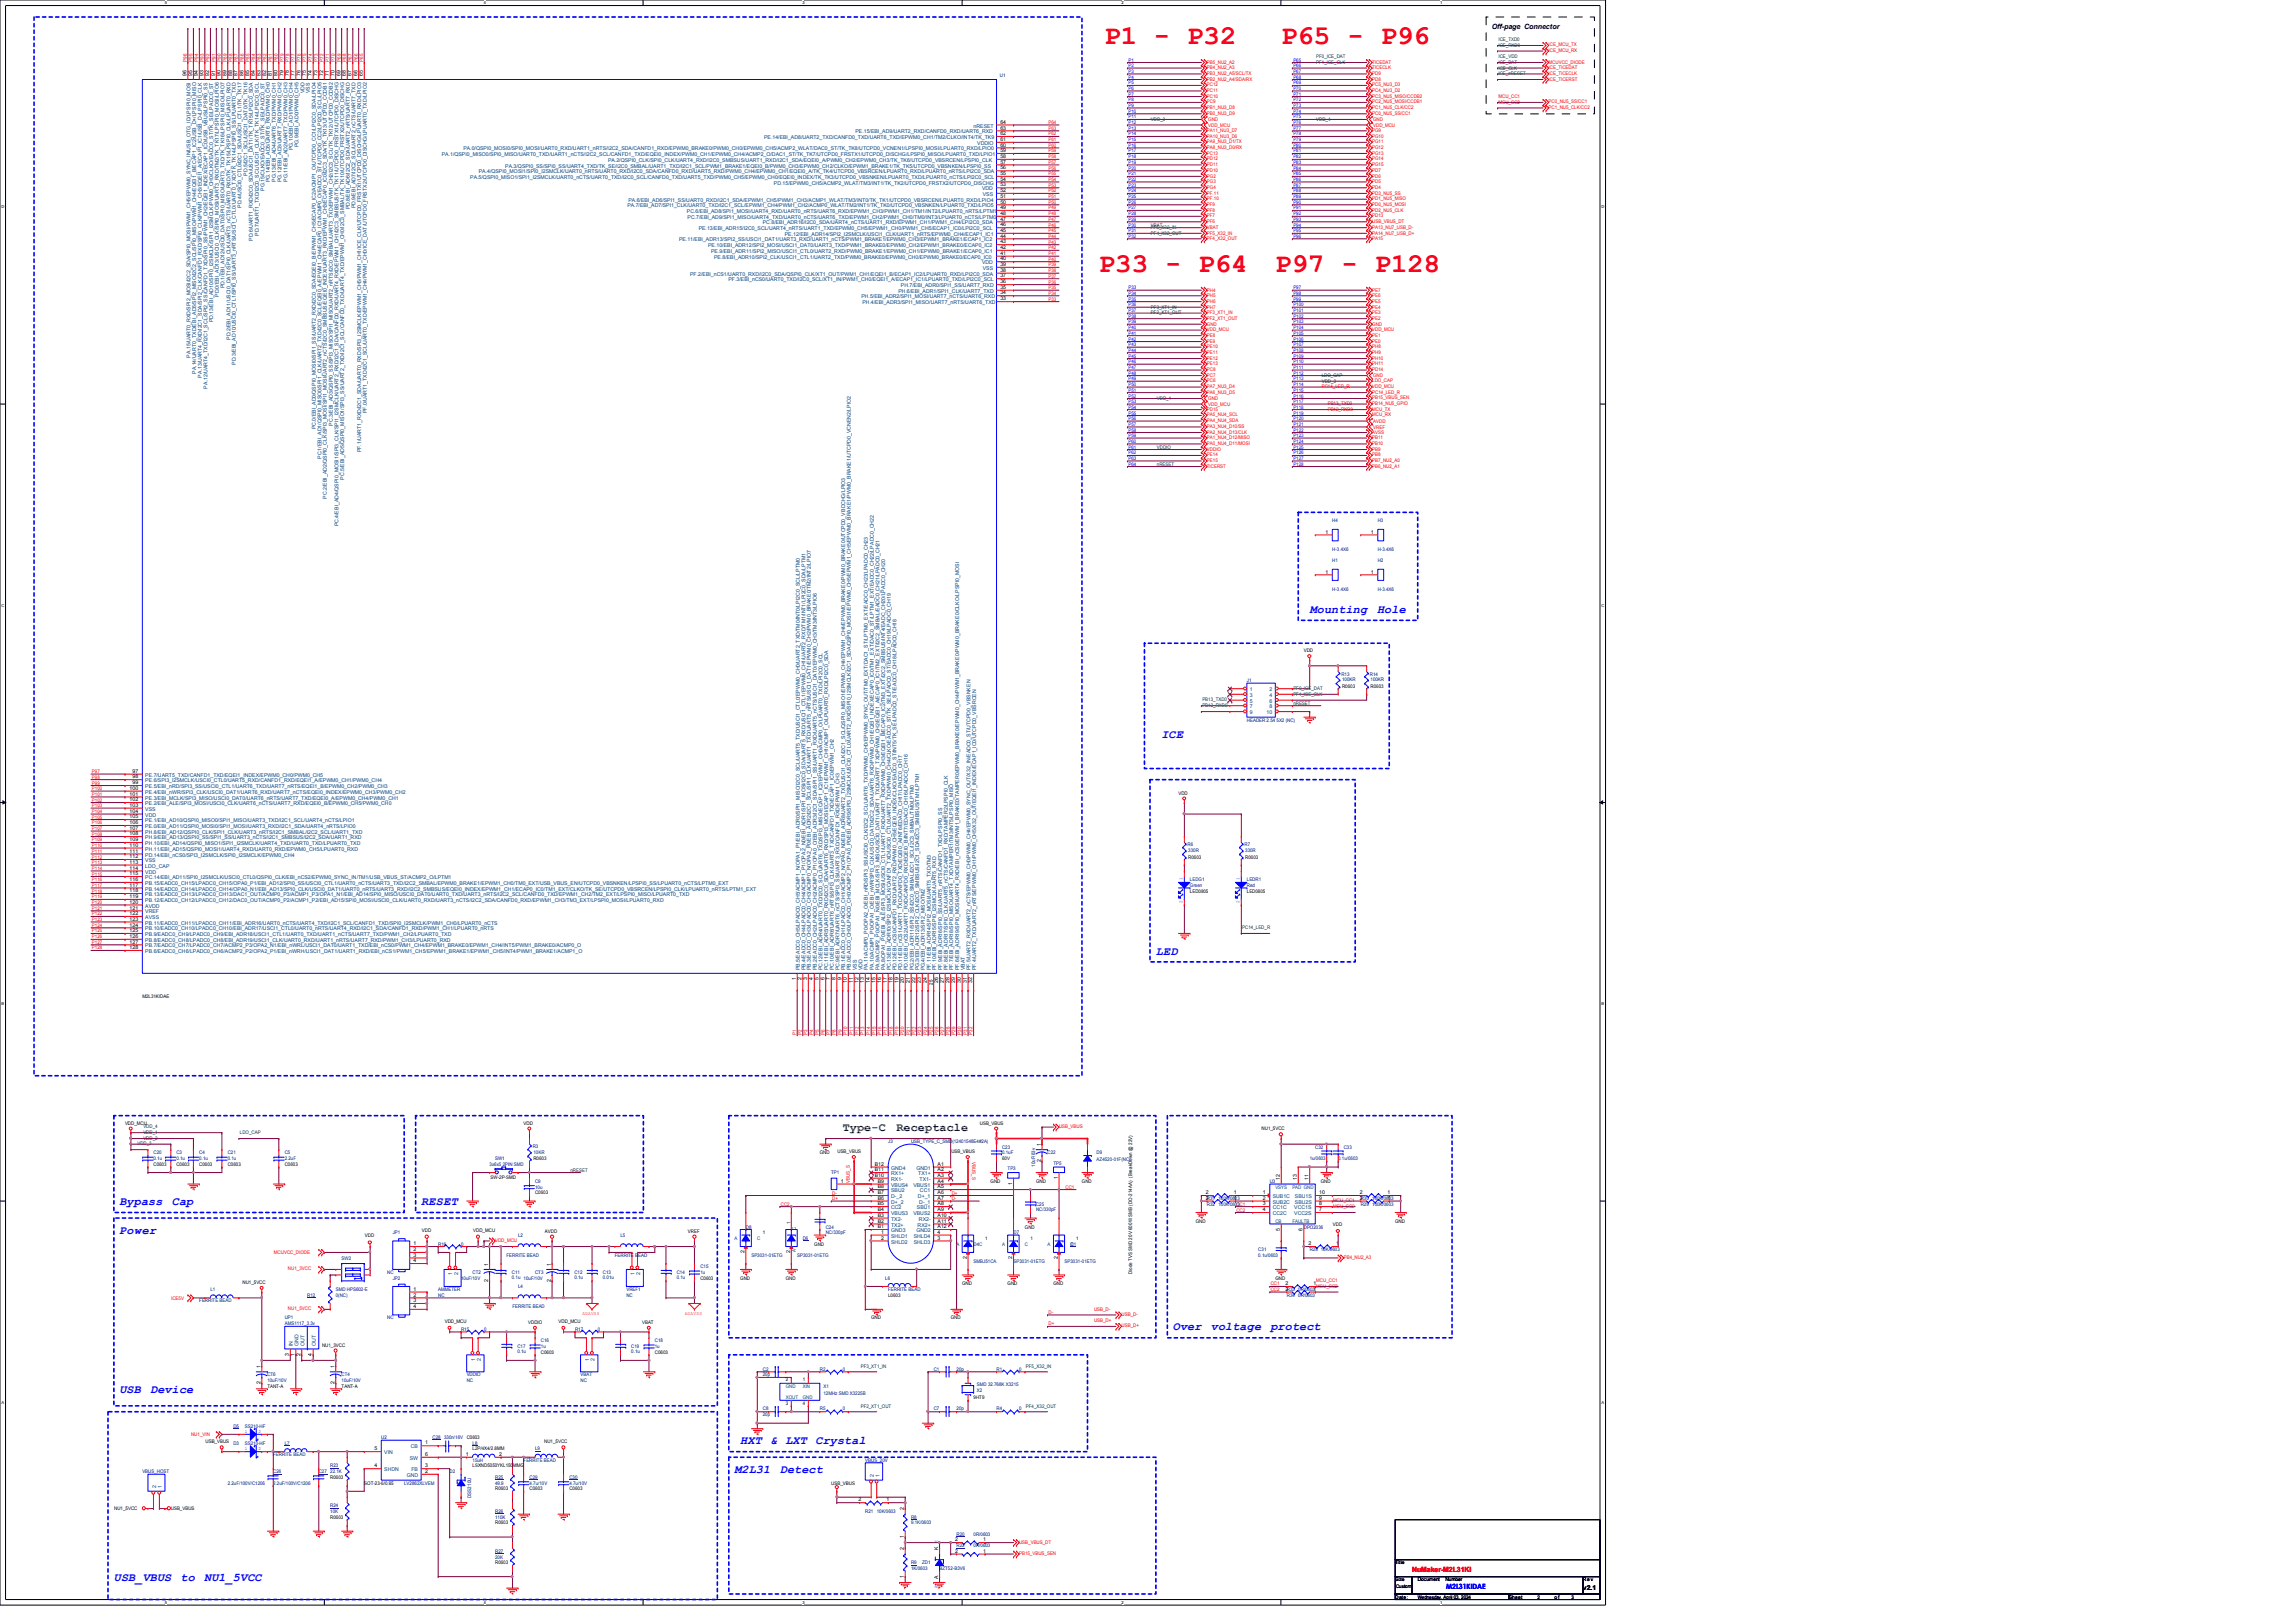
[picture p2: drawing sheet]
<svg xmlns="http://www.w3.org/2000/svg" width="297mm" height="210mm" viewBox="0 0 297 210" stroke-linecap="round" stroke-linejoin="round" font-family="sans-serif">
<defs><g id="words">
<g font-size="3.5" fill="#f00">
<text x="142.9" y="5.8">P1 - P32</text>
<text x="165.7" y="5.8">P65 - P96</text>
<text x="142.2" y="35.2">P33 - P64</text>
<text x="165" y="35.2">P97 - P128</text>
</g>
<g font-size="1.5" fill="#00f">
<text x="169.4" y="79.3">Mounting</text>
<text x="178.1" y="79.3">Hole</text>
<text x="150.2" y="95.5">ICE</text>
<text x="149.5" y="123.5">LED</text>
<text x="15.5" y="156">Bypass</text>
<text x="22.2" y="156">Cap</text>
<text x="54.5" y="156">RESET</text>
<text x="15.5" y="159.6">Power</text>
<text x="151.7" y="172.1">Over</text>
<text x="156.6" y="172.1">voltage</text>
<text x="164.3" y="172.1">protect</text>
<text x="15.5" y="180.3">USB</text>
<text x="19.4" y="180.3">Device</text>
<text x="95" y="190.5">M2L31</text>
<text x="95.8" y="186.9">HXT &amp;</text>
<text x="100.9" y="190.5">Detect</text>
<text x="101.6" y="186.9">LXT Crystal</text>
<text x="14.7" y="204.6">USB_VBUS</text>
<text x="23.4" y="204.6">to</text>
<text x="26.4" y="204.6">NU1_5VCC</text>
</g>
<g font-size="1.5" fill="#008000">
<text x="109" y="146.3">Type-C</text>
<text x="115.9" y="146.3">Receptacle</text>
</g>
<text font-size=".9" x="193" y="3.8">Off-page Connector</text>
<text font-size=".9" fill="#f00" x="182.7" y="203.5">NuMaker-M2L31KI</text>
<text font-size=".9" fill="#00f" x="187.1" y="205.7">M2L31KIDAE</text>
<text font-size=".8" x="204.8" y="205.7">v2.1</text>
<g font-size=".7">
<text x="24.1" y="9.8" transform="rotate(-90 24.1 9.8)">96</text>
<text x="24.8" y="9.8" transform="rotate(-90 24.8 9.8)">95</text>
<text x="25.6" y="9.8" transform="rotate(-90 25.6 9.8)">94</text>
<text x="26.3" y="9.8" transform="rotate(-90 26.3 9.8)">93</text>
<text x="27.1" y="9.8" transform="rotate(-90 27.1 9.8)">92</text>
<text x="27.8" y="9.8" transform="rotate(-90 27.8 9.8)">91</text>
<text x="28.5" y="9.8" transform="rotate(-90 28.5 9.8)">90</text>
<text x="29.3" y="9.8" transform="rotate(-90 29.3 9.8)">89</text>
<text x="30" y="9.8" transform="rotate(-90 30 9.8)">88</text>
<text x="30.7" y="9.8" transform="rotate(-90 30.7 9.8)">87</text>
<text x="31.5" y="9.8" transform="rotate(-90 31.5 9.8)">86</text>
<text x="32.2" y="9.8" transform="rotate(-90 32.2 9.8)">85</text>
<text x="33" y="9.8" transform="rotate(-90 33 9.8)">84</text>
<text x="33.7" y="9.8" transform="rotate(-90 33.7 9.8)">83</text>
<text x="34.4" y="9.8" transform="rotate(-90 34.4 9.8)">82</text>
<text x="35.2" y="9.8" transform="rotate(-90 35.2 9.8)">81</text>
<text x="35.9" y="9.8" transform="rotate(-90 35.9 9.8)">80</text>
<text x="36.7" y="9.8" transform="rotate(-90 36.7 9.8)">79</text>
<text x="37.4" y="9.8" transform="rotate(-90 37.4 9.8)">78</text>
<text x="38.1" y="9.8" transform="rotate(-90 38.1 9.8)">77</text>
<text x="38.9" y="9.8" transform="rotate(-90 38.9 9.8)">76</text>
<text x="39.6" y="9.8" transform="rotate(-90 39.6 9.8)">75</text>
<text x="40.3" y="9.8" transform="rotate(-90 40.3 9.8)">74</text>
<text x="41.1" y="9.8" transform="rotate(-90 41.1 9.8)">73</text>
<text x="41.8" y="9.8" transform="rotate(-90 41.8 9.8)">72</text>
<text x="42.5" y="9.8" transform="rotate(-90 42.5 9.8)">71</text>
<text x="43.3" y="9.8" transform="rotate(-90 43.3 9.8)">70</text>
<text x="44" y="9.8" transform="rotate(-90 44 9.8)">69</text>
<text x="44.7" y="9.8" transform="rotate(-90 44.7 9.8)">68</text>
<text x="45.5" y="9.8" transform="rotate(-90 45.5 9.8)">67</text>
<text x="46.2" y="9.8" transform="rotate(-90 46.2 9.8)">66</text>
<text x="46.9" y="9.8" transform="rotate(-90 46.9 9.8)">65</text>
<text x="129.4" y="16">64</text>
<text x="129.4" y="17.5">62</text>
<text x="129.4" y="16.8">63</text>
<text x="129.4" y="21.9">56</text>
<text x="129.4" y="21.2">57</text>
<text x="129.4" y="19">60</text>
<text x="129.4" y="19.7">59</text>
<text x="129.4" y="18.2">61</text>
<text x="129.4" y="23.4">54</text>
<text x="129.4" y="20.4">58</text>
<text x="129.4" y="22.6">55</text>
<text x="129.4" y="27.8">48</text>
<text x="129.4" y="24.1">53</text>
<text x="129.4" y="26.3">50</text>
<text x="129.4" y="27.1">49</text>
<text x="129.4" y="25.6">51</text>
<text x="129.4" y="29.3">46</text>
<text x="129.4" y="24.8">52</text>
<text x="129.4" y="28.5">47</text>
<text x="129.4" y="30.7">44</text>
<text x="129.4" y="32.2">42</text>
<text x="129.4" y="33">41</text>
<text x="129.4" y="35.9">37</text>
<text x="129.4" y="30">45</text>
<text x="129.4" y="33.7">40</text>
<text x="129.4" y="34.4">39</text>
<text x="129.4" y="31.5">43</text>
<text x="129.4" y="35.2">38</text>
<text x="129.4" y="38.1">34</text>
<text x="129.4" y="37.4">35</text>
<text x="129.4" y="38.9">33</text>
<text x="129.4" y="36.7">36</text>
<text x="171.4" y="69">1</text>
<text x="177.3" y="69">1</text>
<text x="171.4" y="74.2">1</text>
<text x="177.3" y="74.2">1</text>
<text x="17.1" y="100">97</text>
<text x="17.1" y="100.7">98</text>
<text x="17.1" y="101.5">99</text>
<text x="16.8" y="102.2">100</text>
<text x="16.8" y="103">101</text>
<text x="16.8" y="103.7">102</text>
<text x="16.8" y="104.4">103</text>
<text x="16.8" y="105.2">104</text>
<text x="16.8" y="105.9">105</text>
<text x="16.8" y="106.6">106</text>
<text x="16.8" y="107.4">107</text>
<text x="16.8" y="108.1">108</text>
<text x="16.8" y="108.8">109</text>
<text x="16.8" y="109.6">110</text>
<text x="16.8" y="110.3">111</text>
<text x="16.8" y="111">112</text>
<text x="16.8" y="111.8">113</text>
<text x="16.8" y="112.5">114</text>
<text x="16.8" y="113.2">115</text>
<text x="16.8" y="114">116</text>
<text x="16.8" y="114.7">117</text>
<text x="16.8" y="115.4">118</text>
<text x="16.8" y="116.2">119</text>
<text x="16.8" y="116.9">120</text>
<text x="16.8" y="117.7">121</text>
<text x="16.8" y="118.4">122</text>
<text x="16.8" y="119.1">123</text>
<text x="16.8" y="119.9">124</text>
<text x="16.8" y="120.6">125</text>
<text x="16.8" y="121.4">126</text>
<text x="16.8" y="122.1">127</text>
<text x="16.8" y="122.8">128</text>
<text x="103" y="126.8" transform="rotate(-90 103 126.8)">1</text>
<text x="103.7" y="126.8" transform="rotate(-90 103.7 126.8)">2</text>
<text x="104.4" y="126.8" transform="rotate(-90 104.4 126.8)">3</text>
<text x="105.2" y="126.8" transform="rotate(-90 105.2 126.8)">4</text>
<text x="105.9" y="126.8" transform="rotate(-90 105.9 126.8)">5</text>
<text x="106.6" y="126.8" transform="rotate(-90 106.6 126.8)">6</text>
<text x="107.4" y="126.8" transform="rotate(-90 107.4 126.8)">7</text>
<text x="108.1" y="126.8" transform="rotate(-90 108.1 126.8)">8</text>
<text x="108.8" y="126.8" transform="rotate(-90 108.8 126.8)">9</text>
<text x="109.6" y="127.2" transform="rotate(-90 109.6 127.2)">10</text>
<text x="110.3" y="127.2" transform="rotate(-90 110.3 127.2)">11</text>
<text x="111" y="127.2" transform="rotate(-90 111 127.2)">12</text>
<text x="111.8" y="127.2" transform="rotate(-90 111.8 127.2)">13</text>
<text x="112.5" y="127.2" transform="rotate(-90 112.5 127.2)">14</text>
<text x="113.2" y="127.2" transform="rotate(-90 113.2 127.2)">15</text>
<text x="114" y="127.2" transform="rotate(-90 114 127.2)">16</text>
<text x="114.7" y="127.2" transform="rotate(-90 114.7 127.2)">17</text>
<text x="115.4" y="127.2" transform="rotate(-90 115.4 127.2)">18</text>
<text x="116.2" y="127.2" transform="rotate(-90 116.2 127.2)">19</text>
<text x="116.9" y="127.2" transform="rotate(-90 116.9 127.2)">20</text>
<text x="117.7" y="127.2" transform="rotate(-90 117.7 127.2)">21</text>
<text x="118.4" y="127.2" transform="rotate(-90 118.4 127.2)">22</text>
<text x="119.1" y="127.2" transform="rotate(-90 119.1 127.2)">23</text>
<text x="119.9" y="127.2" transform="rotate(-90 119.9 127.2)">24</text>
<text x="121.4" y="127.2" transform="rotate(-90 121.4 127.2)">26</text>
<text x="122.1" y="127.2" transform="rotate(-90 122.1 127.2)">27</text>
<text x="122.8" y="127.2" transform="rotate(-90 122.8 127.2)">28</text>
<text x="123.6" y="127.2" transform="rotate(-90 123.6 127.2)">29</text>
<text x="124.3" y="127.2" transform="rotate(-90 124.3 127.2)">30</text>
<text x="125.1" y="127.2" transform="rotate(-90 125.1 127.2)">31</text>
<text x="125.8" y="127.2" transform="rotate(-90 125.8 127.2)">32</text>
<text x="134.6" y="148.3" transform="rotate(-90 134.6 148.3)">1</text>
<text x="108.8" y="153">1</text>
<text x="113.2" y="152.3">B10</text>
<text x="113.2" y="151.6">B11</text>
<text x="113.2" y="150.8">B12</text>
<text x="113.5" y="156">B5</text>
<text x="113.5" y="155.2">B6</text>
<text x="113.5" y="154.5">B7</text>
<text x="113.5" y="153.8">B8</text>
<text x="113.5" y="153">B9</text>
<text x="121.3" y="150.8">A1</text>
<text x="121.3" y="151.6">A2</text>
<text x="121.3" y="152.3">A3</text>
<text x="121.3" y="153">A4</text>
<text x="121.3" y="153.8">A5</text>
<text x="121.3" y="154.5">A6</text>
<text x="121.3" y="155.2">A7</text>
<text x="121.3" y="156">A8</text>
<text x="130.9" y="153.3" transform="rotate(-90 130.9 153.3)">1</text>
<text x="134.6" y="150.4" transform="rotate(-90 134.6 150.4)">2</text>
<text x="136.8" y="152.6" transform="rotate(-90 136.8 152.6)">1</text>
<text x="156" y="154.5">2</text>
<text x="156" y="155.2">2R31 100K/0603</text>
<text x="159.6" y="154.5">1</text>
<text x="159.6" y="155.2">1</text>
<text x="163.4" y="155.2">2</text>
<text x="163.4" y="154.5">1</text>
<text x="163.4" y="156">3</text>
<text x="165.6" y="152.7" transform="rotate(-90 165.6 152.7)">12</text>
<text x="167.8" y="152.7" transform="rotate(-90 167.8 152.7)">13</text>
<text x="169.2" y="152.7" transform="rotate(-90 169.2 152.7)">11</text>
<text x="170.6" y="155.2">9</text>
<text x="170.6" y="154.5">10</text>
<text x="170.6" y="156">8</text>
<text x="175.9" y="154.5">2</text>
<text x="175.9" y="155.2">2R30 100K/0603</text>
<text x="179.5" y="154.5">1</text>
<text x="179.5" y="155.2">1</text>
<text x="53.5" y="161.1">1</text>
<text x="53.5" y="161.9">2</text>
<text x="113.5" y="158.9">B1</text>
<text x="113.5" y="158.2">B2</text>
<text x="113.5" y="157.4">B3</text>
<text x="113.5" y="156.7">B4</text>
<text x="114" y="159.6">1</text>
<text x="114" y="160.4">2</text>
<text x="121.3" y="156.7">A9</text>
<text x="121.3" y="157.4">A10</text>
<text x="121.3" y="158.2">A11</text>
<text x="121.3" y="158.9">A12</text>
<text x="121.3" y="160.4">3</text>
<text x="121.3" y="159.6">4</text>
<text x="163.4" y="156.7">4</text>
<text x="165.6" y="159.3" transform="rotate(-90 165.6 159.3)">5</text>
<text x="168.5" y="159.3" transform="rotate(-90 168.5 159.3)">6</text>
<text x="169.2" y="161.1">2</text>
<text x="170.6" y="156.7">7</text>
<text x="172.8" y="161.1">1</text>
<text x="53.5" y="167">1</text>
<text x="53.5" y="167.8">2</text>
<text x="53.5" y="162.6">3</text>
<text x="53.5" y="163.3">4</text>
<text x="63.2" y="165.9" transform="rotate(-90 63.2 165.9)">2</text>
<text x="63.2" y="163.7" transform="rotate(-90 63.2 163.7)">1</text>
<text x="71.2" y="165.9" transform="rotate(-90 71.2 165.9)">2</text>
<text x="71.2" y="163.7" transform="rotate(-90 71.2 163.7)">1</text>
<text x="96.3" y="162.2" transform="rotate(-90 96.3 162.2)">2</text>
<text x="102.2" y="162.2" transform="rotate(-90 102.2 162.2)">2</text>
<text x="125.1" y="162.9" transform="rotate(-90 125.1 162.9)">2</text>
<text x="130.9" y="162.9" transform="rotate(-90 130.9 162.9)">2</text>
<text x="136.8" y="162.9" transform="rotate(-90 136.8 162.9)">2</text>
<text x="166.3" y="166.3">2</text>
<text x="166.3" y="167">2R33 0R/06031</text>
<text x="169.9" y="166.3">1</text>
<text x="53.5" y="168.5">3</text>
<text x="53.5" y="169.2">4</text>
<text x="33.7" y="179.1" transform="rotate(-90 33.7 179.1)">2</text>
<text x="33.7" y="177" transform="rotate(-90 33.7 177)">1</text>
<text x="37.4" y="175.4" transform="rotate(-90 37.4 175.4)">3</text>
<text x="38.1" y="175.4" transform="rotate(-90 38.1 175.4)">1</text>
<text x="38.9" y="175.4" transform="rotate(-90 38.9 175.4)">2</text>
<text x="40.3" y="175.4" transform="rotate(-90 40.3 175.4)">4</text>
<text x="43.3" y="179.1" transform="rotate(-90 43.3 179.1)">2</text>
<text x="43.3" y="177" transform="rotate(-90 43.3 177)">1</text>
<text x="48.4" y="187.7">5</text>
<text x="48.4" y="189.9">4</text>
<text x="55" y="190.6">2</text>
<text x="55" y="186.9">1</text>
<text x="55" y="188.4">6</text>
<text x="55" y="189.9">3</text>
<text x="60.2" y="188.4">1</text>
<text x="64.6" y="188.4">2</text>
<text x="111" y="194.3">2</text>
<text x="114.7" y="194.3">1</text>
<text x="116.9" y="195.4" transform="rotate(-90 116.9 195.4)">2</text>
<text x="116.9" y="200.6" transform="rotate(-90 116.9 200.6)">2</text>
<text x="116.9" y="199" transform="rotate(-90 116.9 199)">1</text>
<text x="121.4" y="200.6" transform="rotate(-90 121.4 200.6)">K</text>
<text x="123.6" y="199.4">2</text>
<text x="123.6" y="200.9">2</text>
<text x="127.2" y="199.4">1</text>
<text x="127.2" y="200.9">1</text>
<text x="116.9" y="204.2" transform="rotate(-90 116.9 204.2)">1</text>
<text x="121.4" y="204.3" transform="rotate(-90 121.4 204.3)">A</text>
</g>
<g font-size=".7" fill="#004080">
<text x="39.4" y="12.1" transform="rotate(-90 39.4 12.1)">VDD</text>
<text x="40.1" y="12.1" transform="rotate(-90 40.1 12.1)">VSS</text>
<text x="98.8" y="18">PE.14/EBI_AD8/UART2_TXD/CANFD0_TXD/UART6_TXD/EPWM0_CH1/TM2/CLKO/INT4/TK_TK9</text>
<text x="110.7" y="17.3">PE.15/EBI_AD9/UART2_RXD/CANFD0_RXD/UART6_RXD</text>
<text x="125.9" y="16.5">nRESET</text>
<text x="32" y="22.7" transform="rotate(-90 32 22.7)">PD.5/I2C1_SCL/USCI1_DAT0/TK_TK16</text>
<text x="34.9" y="23.6" transform="rotate(-90 34.9 23.6)">PG.14/EBI_AD5/UART6_RXD/PWM0_CH0</text>
<text x="35.7" y="23.5" transform="rotate(-90 35.7 23.5)">PG.13/EBI_AD4/UART6_TXD/PWM0_CH1</text>
<text x="36.4" y="23.6" transform="rotate(-90 36.4 23.6)">PG.12/EBI_AD3/UART7_RXD/PWM0_CH2</text>
<text x="37.2" y="23.5" transform="rotate(-90 37.2 23.5)">PG.11/EBI_AD2/UART7_TXD/PWM0_CH3</text>
<text x="37.9" y="19.4" transform="rotate(-90 37.9 19.4)">PG.10/EBI_AD1/PWM0_CH4</text>
<text x="38.6" y="19" transform="rotate(-90 38.6 19)">PG.9/EBI_AD0/PWM0_CH5</text>
<text x="57.1" y="20.2">PA.1/QSPI0_MISO0/SPI0_MISO/UART0_TXD/UART1_nCTS/I2C2_SCL/CANFD1_TXD/EQEI0_INDEX/PWM0_CH1/EPWM0_CH4/ACMP2_O/DAC1_ST/TK_TK7/UTCPD0_FRSTX1/UTCPD0_DISCHG/LPSPI0_MISO/LPUART0_TXD/LPIO1</text>
<text x="59.9" y="19.5">PA.0/QSPI0_MOSI0/SPI0_MOSI/UART0_RXD/UART1_nRTS/I2C2_SDA/CANFD1_RXD/EPWM0_BRAKE0/PWM0_CH0/EPWM0_CH5/ACMP2_WLAT/DAC0_ST/TK_TK8/UTCPD0_VCNEN1/LPSPI0_MOSI/LPUART0_RXD/LPIO0</text>
<text x="60.8" y="23.2">PA.5/QSPI0_MISO1/SPI1_I2SMCLK/UART0_nCTS/UART0_TXD/I2C0_SCL/CANFD0_TXD/UART5_TXD/PWM0_CH5/EPWM0_CH0/EQEI0_INDEX/TK_TK3/UTCPD0_VBSNKEN/LPUART0_TXD/LPUART0_nCTS/LPI2C0_SCL</text>
<text x="61.9" y="22.4">PA.4/QSPI0_MOSI1/SPI0_I2SMCLK/UART0_nRTS/UART0_RXD/I2C0_SDA/CANFD0_RXD/UART5_RXD/PWM0_CH4/EPWM0_CH1/EQEI0_A/TK_TK4/UTCPD0_VBSRCEN/LPUART0_RXD/LPUART0_nRTS/LPI2C0_SDA</text>
<text x="65.4" y="21.7">PA.3/QSPI0_SS/SPI0_SS/UART4_TXD/TK_SE/I2C0_SMBAL/UART1_TXD/I2C1_SCL/PWM1_BRAKE1/EQEI0_B/PWM0_CH3/EPWM0_CH2/CLKO/EPWM1_BRAKE1/TK_TK5/UTCPD0_VBSNKEN/LPSPI0_SS</text>
<text x="78.7" y="21">PA.2/QSPI0_CLK/SPI0_CLK/UART4_RXD/I2C0_SMBSUS/UART1_RXD/I2C1_SDA/EQEI0_A/PWM0_CH2/EPWM0_CH3/TK_TK6/UTCPD0_VBSRCEN/LPSPI0_CLK</text>
<text x="100.1" y="23.9">PD.15/EPWM0_CH5/ACMP2_WLAT/TM3/INT1/TK_TK2/UTCPD0_FRSTX2/UTCPD0_DISCHG</text>
<text x="126.4" y="18.8">VDDIO</text>
<text x="31.2" y="26.9" transform="rotate(-90 31.2 26.9)">PD.4/USCI0_CTL0/I2C1_SDA/USCI1_CTL1/TK_TK17</text>
<text x="34.2" y="24.7" transform="rotate(-90 34.2 24.7)">PG.15/CLKO/EADC0_ST/TK_SE/LPADC0_ST</text>
<text x="45.3" y="27.1" transform="rotate(-90 45.3 27.1)">PD.8/EBI_AD6/I2C2_SDA/UART2_nRTS/UART7_RXD</text>
<text x="46" y="27" transform="rotate(-90 46 27)">PD.9/EBI_AD7/I2C2_SCL/UART2_nCTS/UART7_TXD</text>
<text x="81.2" y="26.8">PA.7/EBI_AD7/SPI1_CLK/UART0_TXD/I2C1_SCL/EPWM1_CH4/PWM1_CH2/ACMP0_WLAT/TM2/INT1/TK_TK0/UTCPD0_VBSNKEN/LPUART0_TXD/LPIO5</text>
<text x="81.3" y="26.1">PA.6/EBI_AD6/SPI1_SS/UART0_RXD/I2C1_SDA/EPWM1_CH5/PWM1_CH3/ACMP1_WLAT/TM3/INT0/TK_TK1/UTCPD0_VBSRCEN/LPUART0_RXD/LPIO4</text>
<text x="88.9" y="27.6">PC.6/EBI_AD8/SPI1_MOSI/UART4_RXD/UART0_nRTS/UART6_RXD/EPWM1_CH3/PWM1_CH1/TM1/INT2/LPUART0_nRTS/LPTM1</text>
<text x="88.9" y="28.3">PC.7/EBI_AD9/SPI1_MISO/UART4_TXD/UART0_nCTS/UART6_TXD/EPWM1_CH2/PWM1_CH0/TM0/INT3/LPUART0_nCTS/LPTM0</text>
<text x="90.4" y="29.8">PE.13/EBI_ADR15/I2C0_SCL/UART4_nRTS/UART1_TXD/EPWM0_CH5/EPWM1_CH0/PWM1_CH5/ECAP1_IC0/LPI2C0_SCL</text>
<text x="98.7" y="29">PC.8/EBI_ADR16/I2C0_SDA/UART4_nCTS/UART1_RXD/EPWM1_CH1/PWM1_CH4/LPI2C0_SDA</text>
<text x="127" y="24.6">VDD</text>
<text x="127.1" y="25.4">VSS</text>
<text x="32.7" y="31.2" transform="rotate(-90 32.7 31.2)">PD.6/UART1_RXD/I2C0_SDA/USCI1_DAT1/TK_TK15/LPI2C0_SDA</text>
<text x="33.5" y="30.5" transform="rotate(-90 33.5 30.5)">PD.7/UART1_TXD/I2C0_SCL/USCI1_CLK/TK_TK14/LPI2C0_SCL</text>
<text x="87.8" y="31.2">PE.11/EBI_ADR13/SPI2_SS/USCI1_DAT1/UART3_RXD/UART1_nCTS/PWM1_BRAKE1/EPWM0_CH3/EPWM1_BRAKE1/ECAP1_IC2</text>
<text x="89.3" y="35.7">PF.2/EBI_nCS1/UART0_RXD/I2C0_SDA/QSPI0_CLK/XT1_OUT/PWM1_CH1/EQEI1_B/ECAP1_IC2/LPUART0_RXD/LPI2C0_SDA</text>
<text x="91.6" y="32">PE.10/EBI_ADR12/SPI2_MOSI/USCI1_DAT0/UART3_TXD/PWM1_BRAKE0/EPWM0_CH2/EPWM1_BRAKE0/ECAP0_IC2</text>
<text x="92" y="32.7">PE.9/EBI_ADR11/SPI2_MISO/USCI1_CTL0/UART2_RXD/PWM0_BRAKE1/EPWM0_CH1/EPWM0_BRAKE1/ECAP0_IC1</text>
<text x="92.4" y="33.5">PE.8/EBI_ADR10/SPI2_CLK/USCI1_CTL1/UART2_TXD/PWM0_BRAKE0/EPWM0_CH0/EPWM0_BRAKE0/ECAP0_IC0</text>
<text x="101.5" y="30.5">PE.12/EBI_ADR14/SPI2_I2SMCLK/USCI1_CLK/UART1_nRTS/EPWM0_CH4/ECAP1_IC1</text>
<text x="127" y="34.2">VDD</text>
<text x="127.1" y="34.9">VSS</text>
<text x="27.6" y="41.7" transform="rotate(-90 27.6 41.7)">PD.13/EBI_AD10/SPI0_I2SMCLK/SPI1_I2SMCLK/PWM0_CH0/CLKO/EADC0_ST/TK_SE/LPADC0_ST</text>
<text x="28.3" y="38.4" transform="rotate(-90 28.3 38.4)">PD.0/EBI_AD13/USCI0_CLK/SPI0_MOSI/UART3_RXD/TM2/TK_TK17/LPSPI0_MOSI/LPIO6</text>
<text x="29" y="37.3" transform="rotate(-90 29 37.3)">PD.1/EBI_AD12/USCI0_DAT0/SPI0_MISO/UART3_TXD/TK_TK16/LPSPI0_MISO/LPIO7</text>
<text x="94.2" y="36.4">PF.3/EBI_nCS0/UART0_TXD/I2C0_SCL/XT1_IN/PWM1_CH0/EQEI1_A/ECAP1_IC1/LPUART0_TXD/LPI2C0_SCL</text>
<text x="111.4" y="38.6">PH.5/EBI_ADR2/SPI1_MOSI/UART7_nCTS/UART6_RXD</text>
<text x="111.5" y="39.4">PH.4/EBI_ADR3/SPI1_MISO/UART7_nRTS/UART6_TXD</text>
<text x="116.2" y="37.9">PH.6/EBI_ADR1/SPI1_CLK/UART7_TXD</text>
<text x="116.5" y="37.2">PH.7/EBI_ADR0/SPI1_SS/UART7_RXD</text>
<text x="24.6" y="46.3" transform="rotate(-90 24.6 46.3)">PA.15/UART0_RXD/SPI2_MOSI/I2C2_SDA/SPI0_MOSI/PWM1_CH5/EPWM0_SYNC_IN/USB_OTG_ID/LPSPI0_MOSI</text>
<text x="29.8" y="44" transform="rotate(-90 29.8 44)">PD.2/EBI_AD11/USCI0_DAT1/SPI0_CLK/UART3_nCTS/UART0_RXD/TK_TK15/LPSPI0_CLK/LPUART0_RXD</text>
<text x="30.5" y="47.2" transform="rotate(-90 30.5 47.2)">PD.3/EBI_AD10/USCI0_CTL1/SPI0_SS/UART3_nRTS/USCI1_CTL0/UART0_TXD/TK_TK14/LPSPI0_SS/LPUART0_TXD</text>
<text x="25.4" y="48.4" transform="rotate(-90 25.4 48.4)">PA.14/UART0_TXD/EBI_AD5/SPI2_MISO/I2C2_SCL/SPI0_MISO/PWM1_CH4/EQEI1_B/ECAP1_IC2/USB_D+/LPSPI0_MISO</text>
<text x="26.1" y="48.9" transform="rotate(-90 26.1 48.9)">PA.13/UART4_RXD/I2C1_SDA/SPI2_CLK/CANFD1_RXD/SPI0_CLK/PWM1_CH3/EQEI1_A/ECAP1_IC1/USB_D-/LPSPI0_CLK</text>
<text x="26.8" y="50.3" transform="rotate(-90 26.8 50.3)">PA.12/UART4_TXD/I2C1_SCL/SPI2_SS/CANFD1_TXD/SPI0_SS/PWM1_CH2/EQEI1_INDEX/ECAP1_IC0/USB_VBUS/LPSPI0_SS</text>
<text x="47.5" y="53.5" transform="rotate(-90 47.5 53.5)">PF.0/UART1_TXD/I2C1_SCL/UART0_TXD/EPWM1_CH4/PWM1_CH0/ICE_DAT/UTCPD0_FRSTX2/UTCPD0_DISCHG/LPUART0_TXD/LPIO2</text>
<text x="40.9" y="55.5" transform="rotate(-90 40.9 55.5)">PC.0/EBI_AD0/QSPI0_MOSI0/SPI1_SS/UART2_RXD/I2C0_SDA/EQEI0_B/EPWM1_CH5/ECAP0_IC2/ACMP1_O/UTCPD0_CC1/LPI2C0_SDA/LPIO4</text>
<text x="41.6" y="59.4" transform="rotate(-90 41.6 59.4)">PC.1/EBI_AD1/QSPI0_MISO0/SPI1_CLK/UART2_TXD/I2C0_SCL/EQEI0_A/EPWM1_CH4/ECAP0_IC1/ACMP0_O/EADC0_ST/UTCPD0_CC2/LPI2C0_SCL/LPIO5</text>
<text x="43.1" y="55.1" transform="rotate(-90 43.1 55.1)">PC.3/EBI_AD3/QSPI0_SS/SPI3_MISO/SPI1_MISO/UART2_nRTS/I2C0_SMBAL/UART3_TXD/EPWM1_CH2/I2C3_SCL/TK_TK12/UTCPD0_CCDB2</text>
<text x="46.7" y="58.5" transform="rotate(-90 46.7 58.5)">PF.1/UART1_RXD/I2C1_SDA/UART0_RXD/SPI3_I2SMCLK/EPWM1_CH5/PWM1_CH1/ICE_CLK/UTCPD0_FRSTX1/UTCPD0_DISCHG/LPUART0_RXD/LPIO3</text>
<text x="42.3" y="64.5" transform="rotate(-90 42.3 64.5)">PC.2/EBI_AD2/QSPI0_CLK/SPI3_MOSI/SPI1_MOSI/UART2_nCTS/I2C0_SMBSUS/EQEI0_INDEX/UART3_RXD/EPWM1_CH3/ECAP0_IC0/I2C3_SDA/TK_TK13/UTCPD0_CCDB1</text>
<text x="44.5" y="62.1" transform="rotate(-90 44.5 62.1)">PC.5/EBI_AD5/QSPI0_MISO1/SPI3_SS/UART2_TXD/I2C1_SCL/CANFD0_TXD/UART4_TXD/EPWM1_CH0/I2C3_SMBAL/TK_TK10/UTCPD0_FRSTX2/UTCPD0_DISCHG</text>
<text x="43.8" y="68.1" transform="rotate(-90 43.8 68.1)">PC.4/EBI_AD4/QSPI0_MOSI1/SPI3_CLK/SPI1_I2SMCLK/UART2_RXD/I2C1_SDA/CANFD0_RXD/UART4_RXD/EPWM1_CH1/I2C3_SMBSUS/TK_TK11/UTCPD0_FRSTX1/UTCPD0_DISCHG</text>
<text x="161.7" y="89.5">1</text>
<text x="164.2" y="89.5">2</text>
<text x="161.7" y="90.2">3</text>
<text x="161.7" y="90.9">5</text>
<text x="161.7" y="91.7">7</text>
<text x="161.7" y="92.4">9</text>
<text x="163.8" y="92.4">10</text>
<text x="164.2" y="90.2">4</text>
<text x="164.2" y="90.9">6</text>
<text x="164.2" y="91.7">8</text>
<text x="18.8" y="100.5">PE.7/UART5_TXD/CANFD1_TXD/EQEI1_INDEX/EPWM0_CH0/PWM0_CH5</text>
<text x="18.8" y="101.2">PE.6/SPI3_I2SMCLK/USCI0_CTL0/UART5_RXD/CANFD1_RXD/EQEI1_A/EPWM0_CH1/PWM0_CH4</text>
<text x="18.8" y="102">PE.5/EBI_nRD/SPI3_SS/USCI0_CTL1/UART6_TXD/UART7_nRTS/EQEI1_B/EPWM0_CH2/PWM0_CH3</text>
<text x="18.8" y="102.7">PE.4/EBI_nWR/SPI3_CLK/USCI0_DAT1/UART6_RXD/UART7_nCTS/EQEI0_INDEX/EPWM0_CH3/PWM0_CH2</text>
<text x="18.8" y="103.5">PE.3/EBI_MCLK/SPI3_MISO/USCI0_DAT0/UART6_nRTS/UART7_TXD/EQEI0_A/EPWM0_CH4/PWM0_CH1</text>
<text x="18.8" y="104.2">PE.2/EBI_ALE/SPI3_MOSI/USCI0_CLK/UART6_nCTS/UART7_RXD/EQEI0_B/EPWM0_CH5/PWM0_CH0</text>
<text x="18.8" y="104.9">VSS</text>
<text x="18.8" y="105.7">VDD</text>
<text x="18.8" y="106.4">PE.1/EBI_AD10/QSPI0_MISO0/SPI1_MISO/UART3_TXD/I2C1_SCL/UART4_nCTS/LPIO1</text>
<text x="18.8" y="107.1">PE.0/EBI_AD11/QSPI0_MOSI0/SPI1_MOSI/UART3_RXD/I2C1_SDA/UART4_nRTS/LPIO0</text>
<text x="18.8" y="107.9">PH.8/EBI_AD12/QSPI0_CLK/SPI1_CLK/UART3_nRTS/I2C1_SMBAL/I2C2_SCL/UART1_TXD</text>
<text x="18.8" y="108.6">PH.9/EBI_AD13/QSPI0_SS/SPI1_SS/UART3_nCTS/I2C1_SMBSUS/I2C2_SDA/UART1_RXD</text>
<text x="18.8" y="109.3">PH.10/EBI_AD14/QSPI0_MISO1/SPI1_I2SMCLK/UART4_TXD/UART0_TXD/LPUART0_TXD</text>
<text x="18.8" y="110.1">PH.11/EBI_AD15/QSPI0_MOSI1/UART4_RXD/UART0_RXD/EPWM0_CH5/LPUART0_RXD</text>
<text x="18.8" y="110.8">PD.14/EBI_nCS0/SPI3_I2SMCLK/SPI0_I2SMCLK/EPWM0_CH4</text>
<text x="18.8" y="111.5">VSS</text>
<text x="18.8" y="112.3">LDO_CAP</text>
<text x="18.8" y="113">VDD</text>
<text x="18.8" y="113.7">PC.14/EBI_AD11/SPI0_I2SMCLK/USCI0_CTL0/QSPI0_CLK/EBI_nCS2/EPWM0_SYNC_IN/TM1/USB_VBUS_ST/ACMP2_O/LPTM1</text>
<text x="18.8" y="114.5">PB.15/EADC0_CH15/LPADC0_CH15/OPA0_P1/EBI_AD12/SPI0_SS/USCI0_CTL1/UART0_nCTS/UART3_TXD/I2C2_SMBAL/EPWM0_BRAKE1/EPWM1_CH0/TM0_EXT/USB_VBUS_EN/UTCPD0_VBSNKEN/LPSPI0_SS/LPUART0_nCTS/LPTM0_EXT</text>
<text x="18.8" y="115.2">PB.14/EADC0_CH14/LPADC0_CH14/OPA0_N1/EBI_AD13/SPI0_CLK/USCI0_DAT1/UART0_nRTS/UART3_RXD/I2C2_SMBSUS/EQEI0_INDEX/EPWM1_CH1/ECAP0_IC0/TM1_EXT/CLKO/TK_SE/UTCPD0_VBSRCEN/LPSPI0_CLK/LPUART0_nRTS/LPTM1_EXT</text>
<text x="18.8" y="116">PB.13/EADC0_CH13/LPADC0_CH13/DAC1_OUT/ACMP0_P3/ACMP1_P3/OPA1_N1/EBI_AD14/SPI0_MISO/USCI0_DAT0/UART0_TXD/UART3_nRTS/I2C2_SCL/CANFD0_TXD/EPWM1_CH2/TM2_EXT/LPSPI0_MISO/LPUART0_TXD</text>
<text x="18.8" y="116.7">PB.12/EADC0_CH12/LPADC0_CH12/DAC0_OUT/ACMP0_P2/ACMP1_P2/EBI_AD15/SPI0_MOSI/USCI0_CLK/UART0_RXD/UART3_nCTS/I2C2_SDA/CANFD0_RXD/EPWM1_CH3/TM3_EXT/LPSPI0_MOSI/LPUART0_RXD</text>
<text x="18.8" y="117.4">AVDD</text>
<text x="18.8" y="118.2">VREF</text>
<text x="18.8" y="118.9">AVSS</text>
<text x="18.8" y="119.6">PB.11/EADC0_CH11/LPADC0_CH11/EBI_ADR16/UART0_nCTS/UART4_TXD/I2C1_SCL/CANFD1_TXD/SPI0_I2SMCLK/PWM1_CH0/LPUART0_nCTS</text>
<text x="18.8" y="120.4">PB.10/EADC0_CH10/LPADC0_CH10/EBI_ADR17/USCI1_CTL0/UART0_nRTS/UART4_RXD/I2C1_SDA/CANFD1_RXD/PWM1_CH1/LPUART0_nRTS</text>
<text x="18.8" y="121.1">PB.9/EADC0_CH9/LPADC0_CH9/EBI_ADR18/USCI1_CTL1/UART0_TXD/UART1_nCTS/UART7_TXD/PWM1_CH2/LPUART0_TXD</text>
<text x="18.8" y="121.9">PB.8/EADC0_CH8/LPADC0_CH8/EBI_ADR19/USCI1_CLK/UART0_RXD/UART1_nRTS/UART7_RXD/PWM1_CH3/LPUART0_RXD</text>
<text x="18.8" y="122.6">PB.7/EADC0_CH7/LPADC0_CH7/ACMP2_P3/OPA2_N1/EBI_nWRL/USCI1_DAT0/UART1_TXD/EBI_nCS0/PWM1_CH4/EPWM1_BRAKE0/EPWM1_CH4/INT5/PWM1_BRAKE0/ACMP0_O</text>
<text x="18.8" y="123.3">PB.6/EADC0_CH6/LPADC0_CH6/ACMP2_P2/OPA2_P1/EBI_nWRH/USCI1_DAT1/UART1_RXD/EBI_nCS1/PWM1_CH5/EPWM1_BRAKE1/EPWM1_CH5/INT4/PWM1_BRAKE1/ACMP1_O</text>
<text x="103.5" y="125.6" transform="rotate(-90 103.5 125.6)">PB.5/EADC0_CH5/LPADC0_CH5/ACMP1_N/OPA1_P1/EBI_ADR0/SPI1_MISO/I2C0_SCL/UART5_TXD/USCI1_CTL0/EPWM0_CH0/UART2_TXD/TM0/INT0/LPI2C0_SCL/LPTM0</text>
<text x="104.2" y="125.6" transform="rotate(-90 104.2 125.6)">PB.4/EADC0_CH4/LPADC0_CH4/ACMP1_P1/OPA2_N0/EBI_ADR1/SPI1_MOSI/I2C0_SDA/UART5_RXD/USCI1_CTL1/EPWM0_CH1/UART2_RXD/TM1/INT1/LPI2C0_SDA/LPTM1</text>
<text x="104.9" y="125.6" transform="rotate(-90 104.9 125.6)">PB.3/EADC0_CH3/LPADC0_CH3/ACMP0_N/OPA2_P0/EBI_ADR2/I2C1_SCL/SPI1_CLK/UART1_TXD/UART5_nRTS/USCI1_DAT1/EPWM0_CH2/PWM0_BRAKE0/TM2/INT2/LPIO7</text>
<text x="105.7" y="125.6" transform="rotate(-90 105.7 125.6)">PB.2/EADC0_CH2/LPADC0_CH2/ACMP0_P1/OPA0_O/EBI_ADR3/I2C1_SDA/SPI1_SS/UART1_RXD/UART5_nCTS/USCI1_DAT0/EPWM0_CH3/TM3/INT3/LPIO6</text>
<text x="106.4" y="125.6" transform="rotate(-90 106.4 125.6)">PC.12/EBI_ADR4/UART0_TXD/I2C0_SCL/UART6_TXD/SPI3_MISO/ECAP1_IC2/EPWM1_CH0/ACMP0_O/LPUART0_TXD/LPI2C0_SCL</text>
<text x="107.1" y="125.6" transform="rotate(-90 107.1 125.6)">PC.11/EBI_ADR5/UART0_RXD/I2C0_SDA/UART6_RXD/SPI3_MOSI/ECAP1_IC1/EPWM1_CH1/ACMP1_O/LPUART0_RXD/LPI2C0_SDA</text>
<text x="107.9" y="125.6" transform="rotate(-90 107.9 125.6)">PC.10/EBI_ADR6/UART6_nRTS/SPI3_CLK/UART3_TXD/CANFD1_TXD/ECAP1_IC0/EPWM1_CH2</text>
<text x="108.6" y="125.6" transform="rotate(-90 108.6 125.6)">PC.9/EBI_ADR7/UART6_nCTS/SPI3_SS/UART3_RXD/CANFD1_RXD/EPWM1_CH3</text>
<text x="109.3" y="125.6" transform="rotate(-90 109.3 125.6)">PB.1/EADC0_CH1/LPADC0_CH1/ACMP2_N/OPA0_N0/EBI_ADR8/UART2_TXD/USCI1_CLK/I2C1_SCL/QSPI0_MISO1/EPWM0_CH4/EPWM1_CH4/EPWM0_BRAKE0/PWM0_BRAKE0/UTCPD0_VBDCHG/LPIO3</text>
<text x="110.1" y="125.6" transform="rotate(-90 110.1 125.6)">PB.0/EADC0_CH0/LPADC0_CH0/ACMP2_P1/OPA0_P0/EBI_ADR9/SPI3_I2SMCLK/USCI0_CTL0/UART2_RXD/SPI0_I2SMCLK/I2C1_SDA/QSPI0_MOSI1/EPWM0_CH5/EPWM1_CH5/EPWM0_BRAKE1/PWM0_BRAKE1/UTCPD0_VCNEN2/LPIO2</text>
<text x="110.8" y="125.6" transform="rotate(-90 110.8 125.6)">VSS</text>
<text x="111.5" y="125.6" transform="rotate(-90 111.5 125.6)">VDD</text>
<text x="112.3" y="125.6" transform="rotate(-90 112.3 125.6)">PA.11/ACMP0_P0/OPA2_O/EBI_nRD/SPI3_SS/USCI0_CLK/I2C2_SCL/UART6_TXD/PWM0_CH0/EPWM0_SYNC_OUT/TM0_EXT/DAC1_ST/LPTM0_EXT/EADC0_CH23/LPADC0_CH23</text>
<text x="113" y="125.6" transform="rotate(-90 113 125.6)">PA.10/ACMP1_P0/OPA1_O/EBI_nWR/SPI3_CLK/USCI0_DAT0/I2C2_SDA/UART6_RXD/PWM0_CH1/EQEI1_INDEX/ECAP0_IC0/TM1_EXT/DAC0_ST/LPTM1_EXT/EADC0_CH22/LPADC0_CH22</text>
<text x="113.7" y="125.6" transform="rotate(-90 113.7 125.6)">PA.9/ACMP2_P0/OPA1_N0/EBI_MCLK/SPI3_MISO/USCI0_DAT1/UART1_TXD/UART7_TXD/PWM0_CH2/EQEI1_A/ECAP0_IC1/TM2_EXT/I2C2_SMBAL/EADC0_CH21/LPADC0_CH21</text>
<text x="114.5" y="125.6" transform="rotate(-90 114.5 125.6)">PA.8/OPA1_P0/EBI_ALE/SPI3_MOSI/USCI0_CTL1/UART1_RXD/UART7_RXD/PWM0_CH3/EQEI1_B/ECAP0_IC2/TM3_EXT/I2C2_SMBSUS/INT4/EADC_CH20/LPADC0_CH20</text>
<text x="115.2" y="125.6" transform="rotate(-90 115.2 125.6)">PC.13/EBI_ADR10/SPI2_I2SMCLK/CANFD1_TXD/USCI0_CTL0/UART2_TXD/PWM0_CH4/CLKO/EADC0_ST/TK_SE/LPADC0_ST/EADC0_CH19/LPADC0_CH19</text>
<text x="116" y="125.6" transform="rotate(-90 116 125.6)">PD.12/EBI_nCS0/CANFD1_RXD/UART2_RXD/PWM0_CH5/EQEI0_INDEX/CLKO/EADC0_ST/INT5/TK_SE/LPADC0_ST/EADC0_CH18/LPADC0_CH18</text>
<text x="116.7" y="125.6" transform="rotate(-90 116.7 125.6)">PD.11/EBI_nCS1/UART1_TXD/CANFD0_TXD/EQEI0_A/INT6/EDAC0_CH17/LPADC0_CH17</text>
<text x="117.4" y="125.6" transform="rotate(-90 117.4 125.6)">PD.10/EBI_nCS2/UART1_RXD/CANFD0_RXD/EQEI0_B/INT7/EDAC0_CH16/LPADC0_CH16</text>
<text x="118.2" y="125.6" transform="rotate(-90 118.2 125.6)">PG.2/EBI_ADR11/SPI2_SS/I2C0_SMBAL/I2C1_SCL/I2C3_SMBAL/TM0/LPTM0</text>
<text x="118.9" y="125.6" transform="rotate(-90 118.9 125.6)">PG.3/EBI_ADR12/SPI2_CLK/I2C0_SMBSUS/I2C1_SDA/I2C3_SMBSUS/TM1/LPTM1</text>
<text x="119.6" y="125.6" transform="rotate(-90 119.6 125.6)">PG.4/EBI_ADR13/SPI2_MISO/TM2</text>
<text x="120.4" y="125.6" transform="rotate(-90 120.4 125.6)">PF.11/EBI_ADR14/SPI2_MOSI/UART5_TXD/TM3</text>
<text x="121.1" y="125.6" transform="rotate(-90 121.1 125.6)">PF.10/EBI_ADR15/SPI0_I2SMCLK/UART5_RXD</text>
<text x="121.9" y="125.6" transform="rotate(-90 121.9 125.6)">PF.9/EBI_ADR16/SPI0_SS/UART5_nRTS/CANFD1_TXD/LPSPI0_SS</text>
<text x="122.6" y="125.6" transform="rotate(-90 122.6 125.6)">PF.8/EBI_ADR17/SPI0_CLK/UART5_nCTS/CANFD1_RXD/TAMPER2/LPSPI0_CLK</text>
<text x="123.3" y="125.6" transform="rotate(-90 123.3 125.6)">PF.7/EBI_ADR18/SPI0_MISO/UART4_TXD/TAMPER1/TM3/INT5/LPSPI0_MISO</text>
<text x="124.1" y="125.6" transform="rotate(-90 124.1 125.6)">PF.6/EBI_ADR19/SPI0_MOSI/UART4_RXD/EBI_nCS0/EPWM1_BRAKE0/TAMPER0/EPWM0_BRAKE0/EPWM0_CH4/PWM1_BRAKE0/PWM0_BRAKE0/CLKO/LPSPI0_MOSI</text>
<text x="124.8" y="125.6" transform="rotate(-90 124.8 125.6)">VBAT</text>
<text x="125.6" y="125.6" transform="rotate(-90 125.6 125.6)">PF.5/UART2_RXD/UART2_nCTS/EPWM0_CH0/PWM0_CH4/EPWM0_SYNC_OUT/X32_IN/EADC0_ST/UTCPD0_VBSNKEN</text>
<text x="126.3" y="125.6" transform="rotate(-90 126.3 125.6)">PF.4/UART2_TXD/UART2_nRTS/EPWM0_CH1/PWM0_CH5/X32_OUT/EQEI1_INDEX/ECAP1_IC0/UTCPD0_VBSRCEN</text>
<text x="115.3" y="155.7">D+_2</text>
<text x="115.3" y="155">D-_2</text>
<text x="115.3" y="154.3">SBU2</text>
<text x="115.3" y="153.5">VBUS4</text>
<text x="115.3" y="152.8">RX1-</text>
<text x="115.3" y="152.1">RX1+</text>
<text x="115.3" y="151.3">GND4</text>
<text x="118.2" y="153.5">VBUS1</text>
<text x="118.5" y="151.3">GND1</text>
<text x="118.7" y="155">D+_1</text>
<text x="118.8" y="152.1">TX1+</text>
<text x="118.9" y="155.7">D-_1</text>
<text x="119" y="152.8">TX1-</text>
<text x="119" y="154.3">CC1</text>
<text x="164.6" y="155.7">SUB2C</text>
<text x="164.6" y="155">SUB1C</text>
<text x="167.5" y="155.7">SBU2S</text>
<text x="167.5" y="155">SBU1S</text>
<text x="115.3" y="159.4">GND3</text>
<text x="115.3" y="158.7">TX2+</text>
<text x="115.3" y="157.9">TX2-</text>
<text x="115.3" y="157.2">VBUS3</text>
<text x="115.3" y="156.5">CC2</text>
<text x="115.3" y="160.1">SHLD1</text>
<text x="115.3" y="160.9">SHLD2</text>
<text x="118.2" y="157.2">VBUS2</text>
<text x="118.2" y="160.9">SHLD3</text>
<text x="118.2" y="160.1">SHLD4</text>
<text x="118.5" y="159.4">GND2</text>
<text x="118.6" y="156.5">SBU1</text>
<text x="118.7" y="158.7">RX2+</text>
<text x="118.9" y="157.9">RX2-</text>
<text x="164.6" y="157.2">CC2C</text>
<text x="164.6" y="156.5">CC1C</text>
<text x="167.4" y="157.2">VCC2S</text>
<text x="167.4" y="156.5">VCC1S</text>
<text x="58.5" y="165" transform="rotate(-90 58.5 165)">1</text>
<text x="59.3" y="165" transform="rotate(-90 59.3 165)">2</text>
<text x="82.1" y="165" transform="rotate(-90 82.1 165)">1</text>
<text x="82.8" y="165" transform="rotate(-90 82.8 165)">2</text>
<text x="37.9" y="174.2" transform="rotate(-90 37.9 174.2)">IN</text>
<text x="38.6" y="174.2" transform="rotate(-90 38.6 174.2)">GND</text>
<text x="39.4" y="174.2" transform="rotate(-90 39.4 174.2)">OUT</text>
<text x="40.9" y="174.2" transform="rotate(-90 40.9 174.2)">OUT</text>
<text x="61.5" y="176.1" transform="rotate(-90 61.5 176.1)">1</text>
<text x="62.2" y="176.1" transform="rotate(-90 62.2 176.1)">2</text>
<text x="76.2" y="176.1" transform="rotate(-90 76.2 176.1)">1</text>
<text x="76.9" y="176.1" transform="rotate(-90 76.9 176.1)">2</text>
<text x="49.7" y="188.2">VIN</text>
<text x="49.7" y="190.4">SHDN</text>
<text x="52.6" y="191.1">GND</text>
<text x="53" y="188.9">SW</text>
<text x="53.1" y="187.4">CB</text>
<text x="53.2" y="190.4">FB</text>
<text x="113" y="191.1" transform="rotate(-90 113 191.1)">2</text>
<text x="113.7" y="191.1" transform="rotate(-90 113.7 191.1)">1</text>
<text x="20.2" y="192.6" transform="rotate(-90 20.2 192.6)">2</text>
<text x="21" y="192.6" transform="rotate(-90 21 192.6)">1</text>
</g>
<g font-size=".6" fill="#008000">
<text x="193.8" y="5.3">ICE_TXD0</text>
<text x="170.3" y="7.5">PF0_ICE_DAT</text>
<text x="170.3" y="8.3">PF1_ICE_CLK</text>
<text x="193.8" y="6.1">ICE_RXD0</text>
<text x="193.8" y="9.7">ICE_nRESET</text>
<text x="193.8" y="8.3">ICE_DAT</text>
<text x="193.8" y="9">ICE_CLK</text>
<text x="193.8" y="7.5">ICE_VDD</text>
<text x="148.9" y="15.6">VDD_3</text>
<text x="170.3" y="15.6">VDD_4</text>
<text x="148.9" y="29.3">VBAT</text>
<text x="148.9" y="29.6">PF5_X32_IN</text>
<text x="148.9" y="30.4">PF4_X32_OUT</text>
<text x="148.9" y="40.7">PF2_XT1_OUT</text>
<text x="148.9" y="40">PF3_XT1_IN</text>
<text x="149.6" y="51.7">VDD_1</text>
<text x="171" y="49.5">VDD_2</text>
<text x="171" y="48.8">LDO_CAP</text>
<text x="149.6" y="58">VDDIO</text>
<text x="149.6" y="60.2">nRESET</text>
<text x="167.3" y="89.3">PF0_ICE_DAT</text>
<text x="155.5" y="90.8">PB13_TXD0</text>
<text x="155.5" y="91.5">PB12_RXD0</text>
<text x="167.3" y="90">PF1_ICE_CLK</text>
<text x="167.3" y="91.2">nRESET</text>
<text x="160.7" y="120.2">PC14_LED_R</text>
<text x="17.8" y="148.2">VDD_3</text>
<text x="18.5" y="146">VDD_4</text>
<text x="18.5" y="147.5">VDD_2</text>
<text x="18.5" y="146.8">VDD_1</text>
<text x="31" y="146.8">LDO_CAP</text>
<text x="73.8" y="151.6">nRESET</text>
<text x="111.3" y="177">PF3_XT1_IN</text>
<text x="132.7" y="177">PF5_X32_IN</text>
<text x="111.3" y="182.1">PF2_XT1_OUT</text>
<text x="132.7" y="182.1">PF4_X32_OUT</text>
</g>
<g font-size=".6" fill="#f00">
<text x="24.2" y="8" transform="rotate(-90 24.2 8)">P96</text>
<text x="24.9" y="8" transform="rotate(-90 24.9 8)">P95</text>
<text x="25.7" y="8" transform="rotate(-90 25.7 8)">P94</text>
<text x="26.4" y="8" transform="rotate(-90 26.4 8)">P93</text>
<text x="27.1" y="8" transform="rotate(-90 27.1 8)">P92</text>
<text x="27.9" y="8" transform="rotate(-90 27.9 8)">P91</text>
<text x="28.6" y="8" transform="rotate(-90 28.6 8)">P90</text>
<text x="29.3" y="8" transform="rotate(-90 29.3 8)">P89</text>
<text x="30.1" y="8" transform="rotate(-90 30.1 8)">P88</text>
<text x="30.8" y="8" transform="rotate(-90 30.8 8)">P87</text>
<text x="31.5" y="8" transform="rotate(-90 31.5 8)">P86</text>
<text x="32.3" y="8" transform="rotate(-90 32.3 8)">P85</text>
<text x="33" y="8" transform="rotate(-90 33 8)">P84</text>
<text x="33.7" y="8" transform="rotate(-90 33.7 8)">P83</text>
<text x="34.5" y="8" transform="rotate(-90 34.5 8)">P82</text>
<text x="35.2" y="8" transform="rotate(-90 35.2 8)">P81</text>
<text x="35.9" y="8" transform="rotate(-90 35.9 8)">P80</text>
<text x="36.7" y="8" transform="rotate(-90 36.7 8)">P79</text>
<text x="37.4" y="8" transform="rotate(-90 37.4 8)">P78</text>
<text x="38.1" y="8" transform="rotate(-90 38.1 8)">P77</text>
<text x="38.9" y="8" transform="rotate(-90 38.9 8)">P76</text>
<text x="39.6" y="8" transform="rotate(-90 39.6 8)">P75</text>
<text x="40.4" y="8" transform="rotate(-90 40.4 8)">P74</text>
<text x="41.1" y="8" transform="rotate(-90 41.1 8)">P73</text>
<text x="41.8" y="8" transform="rotate(-90 41.8 8)">P72</text>
<text x="42.6" y="8" transform="rotate(-90 42.6 8)">P71</text>
<text x="43.3" y="8" transform="rotate(-90 43.3 8)">P70</text>
<text x="44.1" y="8" transform="rotate(-90 44.1 8)">P69</text>
<text x="44.8" y="8" transform="rotate(-90 44.8 8)">P68</text>
<text x="45.5" y="8" transform="rotate(-90 45.5 8)">P67</text>
<text x="46.3" y="8" transform="rotate(-90 46.3 8)">P66</text>
<text x="47" y="8" transform="rotate(-90 47 8)">P65</text>
<text x="156.1" y="11.2">PC12</text>
<text x="156.1" y="11.9">PC11</text>
<text x="156.1" y="8.3">PB5_NU2_A2</text>
<text x="156.1" y="9">PB4_NU2_A3</text>
<text x="156.1" y="9.7">PB3_NU2_A5/SCL/TX</text>
<text x="156.1" y="10.5">PB2_NU2_A4/SDA/RX</text>
<text x="177.5" y="9">TICECLK</text>
<text x="177.5" y="8.3">TICEDAT</text>
<text x="177.5" y="11.2">PC5_NU3_D3</text>
<text x="177.5" y="11.9">PC4_NU3_D2</text>
<text x="177.5" y="10.5">PD8</text>
<text x="177.5" y="9.7">PD9</text>
<text x="200.3" y="6.8">ICE_MCU_RX</text>
<text x="200.3" y="6">ICE_MCU_TX</text>
<text x="200.3" y="9.7">ICE_TICECLK</text>
<text x="200.3" y="9">ICE_TICEDAT</text>
<text x="200.3" y="10.5">ICE_TICERST</text>
<text x="200.3" y="8.3">MCUVCC_DIODE</text>
<text x="135.6" y="16">P64</text>
<text x="135.6" y="16.8">P63</text>
<text x="135.6" y="17.5">P62</text>
<text x="156.1" y="12.7">PC10</text>
<text x="156.1" y="13.4">PC9</text>
<text x="156.1" y="14.9">PB0_NU3_D9</text>
<text x="156.1" y="14.1">PB1_NU3_D8</text>
<text x="156.1" y="17.1">PA11_NU3_D7</text>
<text x="156.1" y="17.8">PA10_NU3_D6</text>
<text x="156.3" y="15.7">GND</text>
<text x="156.3" y="16.4">VDD_MCU</text>
<text x="177.5" y="14.1">PC1_NU5_CLK/CC2</text>
<text x="177.5" y="14.9">PC0_NU5_SS/CC1</text>
<text x="177.5" y="17.1">PG9</text>
<text x="177.5" y="17.8">PG10</text>
<text x="177.5" y="12.7">PC3_NU5_MISO/CCDB2</text>
<text x="177.5" y="13.4">PC2_NU5_MOSI/CCDB1</text>
<text x="177.6" y="15.7">GND</text>
<text x="177.6" y="16.4">VDD_MCU</text>
<text x="193.8" y="12.7">MCU_CC1</text>
<text x="193.8" y="13.4">MCU_CC2</text>
<text x="200.3" y="13.4">PC0_NU5_SS/CC1</text>
<text x="200.3" y="14.1">PC1_NU5_CLK/CC2</text>
<text x="135.6" y="18.3">P61</text>
<text x="135.6" y="19">P60</text>
<text x="135.6" y="19.7">P59</text>
<text x="135.6" y="20.5">P58</text>
<text x="135.6" y="21.2">P57</text>
<text x="135.6" y="22">P56</text>
<text x="135.6" y="22.7">P55</text>
<text x="135.6" y="23.4">P54</text>
<text x="156.1" y="20">PC13</text>
<text x="156.1" y="23">PG2</text>
<text x="156.1" y="23.7">PG3</text>
<text x="156.1" y="20.7">PD12</text>
<text x="156.1" y="21.5">PD11</text>
<text x="156.1" y="22.2">PD10</text>
<text x="156.1" y="18.5">PA9_NU3_D1/TX</text>
<text x="156.1" y="19.3">PA8_NU3_D0/RX</text>
<text x="177.5" y="18.5">PG11</text>
<text x="177.5" y="19.3">PG12</text>
<text x="177.5" y="20">PG13</text>
<text x="177.5" y="20.7">PG14</text>
<text x="177.5" y="21.5">PG15</text>
<text x="177.5" y="23">PD6</text>
<text x="177.5" y="23.7">PD5</text>
<text x="177.5" y="22.2">PD7</text>
<text x="135.6" y="24.2">P53</text>
<text x="135.6" y="24.9">P52</text>
<text x="135.6" y="25.7">P51</text>
<text x="135.6" y="26.4">P50</text>
<text x="135.6" y="27.1">P49</text>
<text x="135.6" y="27.9">P48</text>
<text x="135.6" y="28.6">P47</text>
<text x="135.6" y="29.3">P46</text>
<text x="156.1" y="24.4">PG4</text>
<text x="156.1" y="25.2">PF.11</text>
<text x="156.1" y="25.9">PF.10</text>
<text x="156.1" y="26.7">PF9</text>
<text x="156.1" y="27.4">PF8</text>
<text x="156.1" y="28.1">PF7</text>
<text x="156.1" y="29.6">VBAT</text>
<text x="156.1" y="28.9">PF6</text>
<text x="177.5" y="27.4">PD2_NU5_CLK</text>
<text x="177.5" y="25.9">PD1_NU5_MISO</text>
<text x="177.5" y="26.7">PD0_NU5_MOSI</text>
<text x="177.5" y="25.2">PD3_NU5_SS</text>
<text x="177.5" y="28.9">USB_VBUS_DT</text>
<text x="177.5" y="29.6">PA13_NU7_USB_D-</text>
<text x="177.5" y="24.4">PD4</text>
<text x="177.5" y="28.1">PD13</text>
<text x="135.6" y="30.1">P45</text>
<text x="135.6" y="30.8">P44</text>
<text x="135.6" y="31.5">P43</text>
<text x="135.6" y="32.3">P42</text>
<text x="135.6" y="33">P41</text>
<text x="135.6" y="33.7">P40</text>
<text x="135.6" y="34.5">P39</text>
<text x="135.6" y="35.2">P38</text>
<text x="135.6" y="35.9">P37</text>
<text x="156.1" y="30.4">PF5_X32_IN</text>
<text x="156.1" y="31.1">PF4_X32_OUT</text>
<text x="177.5" y="31.1">PA15</text>
<text x="177.5" y="30.4">PA14_NU7_USB_D+</text>
<text x="135.6" y="36.7">P36</text>
<text x="135.6" y="37.4">P35</text>
<text x="135.6" y="38.1">P34</text>
<text x="135.6" y="38.9">P33</text>
<text x="156.1" y="37.7">PH4</text>
<text x="156.1" y="38.4">PH5</text>
<text x="156.1" y="39.2">PH6</text>
<text x="156.1" y="39.9">PH7</text>
<text x="156.1" y="41.4">PF2_XT1_OUT</text>
<text x="156.1" y="40.6">PF3_XT1_IN</text>
<text x="177.5" y="37.7">PE7</text>
<text x="177.5" y="38.4">PE6</text>
<text x="177.5" y="39.2">PE5</text>
<text x="177.5" y="39.9">PE4</text>
<text x="177.5" y="40.6">PE3</text>
<text x="177.5" y="41.4">PE2</text>
<text x="156.1" y="42.1">GND</text>
<text x="156.1" y="42.8">VDD_MCU</text>
<text x="156.1" y="43.6">PE8</text>
<text x="156.1" y="44.3">PE9</text>
<text x="156.1" y="45.1">PE10</text>
<text x="156.1" y="45.8">PE11</text>
<text x="156.1" y="46.5">PE12</text>
<text x="156.1" y="47.3">PE13</text>
<text x="177.5" y="42.1">GND</text>
<text x="177.5" y="42.8">VDD_MCU</text>
<text x="177.5" y="45.1">PH8</text>
<text x="177.5" y="45.8">PH9</text>
<text x="177.5" y="46.5">PH10</text>
<text x="177.5" y="47.3">PH11</text>
<text x="177.5" y="43.6">PE1</text>
<text x="177.5" y="44.3">PE0</text>
<text x="156.1" y="53.9">PA5_NU4_SCL</text>
<text x="156.1" y="51">PA6_NU3_D5</text>
<text x="156.1" y="50.2">PA7_NU3_D4</text>
<text x="156.1" y="48">PC8</text>
<text x="156.1" y="48.8">PC7</text>
<text x="156.1" y="49.5">PC6</text>
<text x="156.1" y="53.2">PD15</text>
<text x="156.3" y="51.8">GND</text>
<text x="156.3" y="52.5">VDD_MCU</text>
<text x="171" y="50.2">PC14_LED_R</text>
<text x="171.7" y="52.5">PB13_TXD0</text>
<text x="171.7" y="53.2">PB12_RXD0</text>
<text x="177.5" y="49.5">LDO_CAP</text>
<text x="177.5" y="50.2">VDD_MCU</text>
<text x="177.5" y="48">PD14</text>
<text x="177.5" y="51.7">PB15_VBUS_SEN</text>
<text x="177.5" y="52.5">PB14_NU5_GPIO</text>
<text x="177.5" y="51">PC14_LED_R</text>
<text x="177.5" y="53.2">MCU_TX</text>
<text x="177.5" y="53.9">MCU_RX</text>
<text x="177.6" y="48.8">GND</text>
<text x="156.1" y="54.7">PA4_NU4_SDA</text>
<text x="156.1" y="59.1">PE14</text>
<text x="156.1" y="59.8">PE15</text>
<text x="156.1" y="56.1">PA2_NU4_D13/CLK</text>
<text x="156.1" y="55.4">PA3_NU4_D10/SS</text>
<text x="156.1" y="56.9">PA1_NU4_D12/MISO</text>
<text x="156.1" y="58.3">VDDIO</text>
<text x="156.1" y="57.6">PA0_NU4_D11/MOSI</text>
<text x="177.5" y="58.3">PB9</text>
<text x="177.5" y="59.1">PB8</text>
<text x="177.5" y="59.8">PB7_NU2_A0</text>
<text x="177.5" y="56.9">PB11</text>
<text x="177.5" y="57.6">PB10</text>
<text x="177.5" y="56.1">AVSS</text>
<text x="177.6" y="54.7">AVDD</text>
<text x="177.6" y="55.5">VREF</text>
<text x="156.1" y="60.5">TICERST</text>
<text x="177.5" y="60.5">PB6_NU2_A1</text>
<text x="11.9" y="100">P97</text>
<text x="11.9" y="100.8">P98</text>
<text x="11.9" y="101.5">P99</text>
<text x="11.9" y="102.2">P100</text>
<text x="11.9" y="103">P101</text>
<text x="11.9" y="103.7">P102</text>
<text x="11.9" y="104.4">P103</text>
<text x="11.9" y="105.2">P104</text>
<text x="11.9" y="105.9">P105</text>
<text x="11.9" y="106.7">P106</text>
<text x="11.9" y="107.4">P107</text>
<text x="11.9" y="108.1">P108</text>
<text x="11.9" y="108.9">P109</text>
<text x="11.9" y="109.6">P110</text>
<text x="11.9" y="110.4">P111</text>
<text x="11.9" y="111.1">P112</text>
<text x="11.9" y="111.8">P113</text>
<text x="11.9" y="112.6">P114</text>
<text x="11.9" y="113.3">P115</text>
<text x="11.9" y="114">P116</text>
<text x="11.9" y="114.8">P117</text>
<text x="11.9" y="115.5">P118</text>
<text x="11.9" y="116.2">P119</text>
<text x="11.9" y="117">P120</text>
<text x="11.9" y="117.7">P121</text>
<text x="11.9" y="118.4">P122</text>
<text x="11.9" y="119.2">P123</text>
<text x="11.9" y="119.9">P124</text>
<text x="11.9" y="120.6">P125</text>
<text x="11.9" y="121.4">P126</text>
<text x="11.9" y="122.1">P127</text>
<text x="11.9" y="122.9">P128</text>
<text x="103" y="133.9" transform="rotate(-90 103 133.9)">P1</text>
<text x="103.7" y="133.9" transform="rotate(-90 103.7 133.9)">P2</text>
<text x="104.4" y="133.9" transform="rotate(-90 104.4 133.9)">P3</text>
<text x="105.2" y="133.9" transform="rotate(-90 105.2 133.9)">P4</text>
<text x="105.9" y="133.9" transform="rotate(-90 105.9 133.9)">P5</text>
<text x="106.7" y="133.9" transform="rotate(-90 106.7 133.9)">P6</text>
<text x="107.4" y="133.9" transform="rotate(-90 107.4 133.9)">P7</text>
<text x="108.1" y="133.9" transform="rotate(-90 108.1 133.9)">P8</text>
<text x="108.9" y="133.9" transform="rotate(-90 108.9 133.9)">P9</text>
<text x="109.6" y="133.9" transform="rotate(-90 109.6 133.9)">P10</text>
<text x="110.4" y="133.9" transform="rotate(-90 110.4 133.9)">P11</text>
<text x="111.1" y="133.9" transform="rotate(-90 111.1 133.9)">P12</text>
<text x="111.8" y="133.9" transform="rotate(-90 111.8 133.9)">P13</text>
<text x="112.6" y="133.9" transform="rotate(-90 112.6 133.9)">P14</text>
<text x="113.3" y="133.9" transform="rotate(-90 113.3 133.9)">P15</text>
<text x="114" y="133.9" transform="rotate(-90 114 133.9)">P16</text>
<text x="114.8" y="133.9" transform="rotate(-90 114.8 133.9)">P17</text>
<text x="115.5" y="133.9" transform="rotate(-90 115.5 133.9)">P18</text>
<text x="116.2" y="133.9" transform="rotate(-90 116.2 133.9)">P19</text>
<text x="117" y="133.9" transform="rotate(-90 117 133.9)">P20</text>
<text x="117.7" y="133.9" transform="rotate(-90 117.7 133.9)">P21</text>
<text x="118.4" y="133.9" transform="rotate(-90 118.4 133.9)">P22</text>
<text x="119.2" y="133.9" transform="rotate(-90 119.2 133.9)">P23</text>
<text x="119.9" y="133.9" transform="rotate(-90 119.9 133.9)">P24</text>
<text x="120.6" y="133.9" transform="rotate(-90 120.6 133.9)">P25</text>
<text x="121.4" y="133.9" transform="rotate(-90 121.4 133.9)">P26</text>
<text x="122.1" y="133.9" transform="rotate(-90 122.1 133.9)">P27</text>
<text x="122.9" y="133.9" transform="rotate(-90 122.9 133.9)">P28</text>
<text x="123.6" y="133.9" transform="rotate(-90 123.6 133.9)">P29</text>
<text x="124.3" y="133.9" transform="rotate(-90 124.3 133.9)">P30</text>
<text x="125.1" y="133.9" transform="rotate(-90 125.1 133.9)">P31</text>
<text x="125.8" y="133.9" transform="rotate(-90 125.8 133.9)">P32</text>
<text x="137" y="146">USB_VBUS</text>
<text x="101" y="156">CC2</text>
<text x="107.7" y="154.6">D-</text>
<text x="107.7" y="155.3">D+</text>
<text x="109.9" y="153.1" transform="rotate(-90 109.9 153.1)">VBUS_S</text>
<text x="123.1" y="155.3">D-</text>
<text x="123.1" y="154.6">D+</text>
<text x="125.8" y="150.4" transform="rotate(90 125.8 150.4)">VBUS_S</text>
<text x="137.8" y="153.8">CC1</text>
<text x="159.9" y="156">CC1</text>
<text x="172.5" y="155.6">MCU_CC1</text>
<text x="64.1" y="160.7">VDD_MCU</text>
<text x="159.9" y="156.8">CC2</text>
<text x="172.5" y="156.3">MCU_CC2</text>
<text x="35.4" y="162.3">MCUVCC_DIODE</text>
<text x="37.3" y="164.4">NU1_3VCC</text>
<text x="164.4" y="166.3">CC1</text>
<text x="164.4" y="167">CC2</text>
<text x="170.3" y="165.9">MCU_CC1</text>
<text x="170.3" y="166.6">MCU_CC2</text>
<text x="173.8" y="162.9">PB4_NU2_A3</text>
<text x="22.1" y="168.1">ICE5V</text>
<text x="37.3" y="169.5">NU1_5VCC</text>
<text x="75.4" y="170.1">ADAVSS</text>
<text x="88.6" y="170.1">ADAVSS</text>
<text x="135.6" y="171.5">D+</text>
<text x="135.6" y="170">D-</text>
<text x="141.5" y="171.1">USB_D+</text>
<text x="141.5" y="169.6">USB_D-</text>
<text x="145.1" y="170.3">USB_D-</text>
<text x="145.1" y="171.7">USB_D+</text>
<text x="24.7" y="185.8">NU1_VIN</text>
<text x="131.8" y="199.8">USB_VBUS_DT</text>
<text x="131.8" y="201.2">PB15_VBUS_SEN</text>
</g>
<g font-size=".6" fill="#000080">
<text x="129.3" y="10">U1</text>
<text x="172.3" y="67.6">H4</text>
<text x="172.3" y="71.3">H-3.4X6</text>
<text x="178.2" y="67.6">H3</text>
<text x="178.2" y="71.3">H-3.4X6</text>
<text x="172.3" y="72.8">H1</text>
<text x="172.3" y="76.5">H-3.4X6</text>
<text x="178.2" y="72.8">H2</text>
<text x="178.2" y="76.5">H-3.4X6</text>
<text x="161.3" y="88.2">J1</text>
<text x="173.5" y="87.4">R13</text>
<text x="173.6" y="88.1">100KR</text>
<text x="177.2" y="87.4">R14</text>
<text x="177.3" y="88.1">100KR</text>
<text x="161.3" y="93.4">HEADER 2.54 5X2 (NC)</text>
<text x="153.6" y="109.5">R6</text>
<text x="153.7" y="110.2">330R</text>
<text x="161" y="109.5">R7</text>
<text x="161.1" y="110.2">330R</text>
<text x="153.9" y="114">LEDG1</text>
<text x="153.9" y="114.8">Green</text>
<text x="161.3" y="114">LEDR1</text>
<text x="161.3" y="114.8">Red</text>
<text x="19.9" y="149.4">C20</text>
<text x="22.8" y="149.4">C3</text>
<text x="25.8" y="149.4">C4</text>
<text x="29.5" y="149.4">C21</text>
<text x="36.8" y="149.4">C5</text>
<text x="68.9" y="148.5">R3</text>
<text x="69" y="149.3">10KR</text>
<text x="114.9" y="147.9">J3</text>
<text x="117.9" y="147.9">USB_TYPE_C_SMD(12401548E4#2A)</text>
<text x="129.6" y="148.6">C23</text>
<text x="129.6" y="149.4">0.1uF</text>
<text x="135.5" y="149.4">C22</text>
<text x="141.9" y="149.4">D9</text>
<text x="170.1" y="148.6">C32</text>
<text x="173.8" y="148.6">C33</text>
<text x="19.9" y="150.1">0.1u</text>
<text x="22.8" y="150.1">0.1u</text>
<text x="25.8" y="150.1">0.1u</text>
<text x="29.5" y="150.1">0.1u</text>
<text x="36.8" y="150.1">2.2uF</text>
<text x="63.3" y="150.8">3x6x5 2PIN SMD</text>
<text x="64.1" y="150.1">SW1</text>
<text x="69.2" y="153">C9</text>
<text x="69.2" y="153.8">10u</text>
<text x="107.5" y="151.9">TP1</text>
<text x="130.3" y="151.4">TP3</text>
<text x="133.9" y="151" transform="rotate(-90 133.9 151)">10uF/63v</text>
<text x="134" y="156">C25</text>
<text x="136.3" y="150.7">TP5</text>
<text x="141.9" y="150.2">AZ4520-01F(NC)</text>
<text x="156.1" y="156">R32 100K/0603</text>
<text x="164.3" y="153">U3</text>
<text x="169.4" y="150.1">1u/0603</text>
<text x="173.1" y="150.1">0.1u/0603</text>
<text x="176" y="156">R29 100K/0603</text>
<text x="50.8" y="159.7">JP1</text>
<text x="56.7" y="161.2">R16</text>
<text x="59.6" y="161.2">0</text>
<text x="67" y="160.1">L2</text>
<text x="80.3" y="160.1">L5</text>
<text x="96.5" y="159">D8</text>
<text x="103.8" y="160.4">D6</text>
<text x="106.8" y="159">C24</text>
<text x="106.8" y="159.7">NC/330pF</text>
<text x="125.9" y="161.2">D4C</text>
<text x="131.1" y="159.7">D7</text>
<text x="134" y="156.7">NC/330pF</text>
<text x="138.5" y="161.2">D1</text>
<text x="162.8" y="161.9">C31</text>
<text x="168.7" y="159">DPO2036</text>
<text x="169.4" y="161.9">R28 10K/0603</text>
<text x="27.2" y="167">L1</text>
<text x="39.8" y="167.8">R12</text>
<text x="43.4" y="167">SMD HPS602-E</text>
<text x="43.4" y="167.8">0(NC)</text>
<text x="44.2" y="163">SW2</text>
<text x="50.1" y="164.8">NC</text>
<text x="50.8" y="165.6">JP2</text>
<text x="56.7" y="167">AMMETER</text>
<text x="56.7" y="167.8">NC</text>
<text x="59.6" y="165.6">10uF/10V</text>
<text x="61.1" y="164.8">CT2</text>
<text x="65.5" y="162.6">FERRITE BEAD</text>
<text x="66.2" y="164.8">C11</text>
<text x="66.2" y="165.5">0.1u 10uF/10V</text>
<text x="67" y="166.7">L4</text>
<text x="69.2" y="164.8">CT3</text>
<text x="74.3" y="164.8">C12</text>
<text x="74.3" y="165.5">0.1u</text>
<text x="78" y="164.8">C13</text>
<text x="78" y="165.5">0.01u</text>
<text x="79.5" y="162.6">FERRITE BEAD</text>
<text x="81" y="167">VREF1</text>
<text x="81" y="167.8">NC</text>
<text x="87.5" y="164.8">C14</text>
<text x="87.5" y="165.5">0.1u</text>
<text x="90.6" y="164.1">C15</text>
<text x="90.6" y="164.8">1u</text>
<text x="97.2" y="162.6">SP3031-01ETG</text>
<text x="103.1" y="162.6">SP3031-01ETG</text>
<text x="114.5" y="165.6">L6</text>
<text x="114.9" y="167">FERRITE BEAD</text>
<text x="125.9" y="163.4">SMBJ51CA</text>
<text x="131.1" y="163.4">SP3031-01ETG</text>
<text x="137.7" y="163.4">SP3031-01ETG</text>
<text x="162.8" y="162.6">0.1u/0603</text>
<text x="166.5" y="167.8">R34 0R/0603</text>
<text x="25.8" y="168.5">FERRITE BEAD</text>
<text x="36.8" y="170.7">UP1</text>
<text x="36.8" y="171.4">AMS1117_3.3v</text>
<text x="50.1" y="170.7">NC</text>
<text x="59.6" y="172.2">R15</text>
<text x="62.6" y="172.2">0</text>
<text x="66.3" y="169.2">FERRITE BEAD</text>
<text x="70" y="173.7">C16</text>
<text x="74.4" y="172.2">R17</text>
<text x="77.3" y="172.2">0</text>
<text x="84.7" y="173.7">C18</text>
<text x="34.6" y="178.1">CT6</text>
<text x="34.6" y="178.8">10uF/10V</text>
<text x="44.2" y="178.1">CT4</text>
<text x="44.2" y="178.8">10uF/10V</text>
<text x="60.4" y="178.1">VDDIO</text>
<text x="60.4" y="178.8">NC</text>
<text x="66.9" y="174.4">C17</text>
<text x="66.9" y="175.1">0.1u</text>
<text x="70" y="174.4">1u</text>
<text x="75.1" y="178.1">VBAT</text>
<text x="75.1" y="178.8">NC</text>
<text x="81.7" y="174.4">C19</text>
<text x="81.7" y="175.1">0.1u</text>
<text x="84.7" y="174.4">1u</text>
<text x="98.7" y="177.4">C2</text>
<text x="98.7" y="178.1">20p</text>
<text x="106" y="177.4">R2</text>
<text x="106.5" y="179.6">X1</text>
<text x="109" y="177.4">0</text>
<text x="120.8" y="177.4">C1</text>
<text x="123.7" y="177.4">20p</text>
<text x="126.4" y="179.3">SMD 32.768K X3215</text>
<text x="128.9" y="177.4">R1</text>
<text x="131.8" y="177.4">0</text>
<text x="30.2" y="184.7">D5</text>
<text x="31.7" y="184.7">SS210-HF</text>
<text x="98.7" y="182.5">C8</text>
<text x="98.7" y="183.3">20p</text>
<text x="106" y="182.5">R5</text>
<text x="106.5" y="180.5">12MHz SMD X3225B</text>
<text x="109" y="182.5">0</text>
<text x="120.8" y="182.5">C7</text>
<text x="123.7" y="182.5">20p</text>
<text x="126.4" y="180.2">X2</text>
<text x="128.9" y="182.5">R4</text>
<text x="131.8" y="182.5">0</text>
<text x="18.4" y="190.6">VBUS_HOST</text>
<text x="30.2" y="186.9">D3</text>
<text x="31.7" y="186.9">SS210-HF</text>
<text x="35.3" y="188.4">FERRITE BEAD</text>
<text x="35.3" y="190.6">C26</text>
<text x="36.8" y="186.9">L7</text>
<text x="41.2" y="190.6">C27</text>
<text x="42.7" y="189.9">R23</text>
<text x="42.7" y="190.6">22.1K</text>
<text x="49.3" y="186.2">U2</text>
<text x="56" y="186.2">C28</text>
<text x="57.4" y="186.2">330n/16V</text>
<text x="58.2" y="190.6">D2</text>
<text x="61.1" y="186.9">L8</text>
<text x="61.1" y="189.1">15uH</text>
<text x="64.1" y="191.3">R25</text>
<text x="67.7" y="189.1">FERRITE BEAD</text>
<text x="68.5" y="191.3">C29</text>
<text x="69.2" y="187.7">L9</text>
<text x="73.7" y="191.3">C30</text>
<text x="111.9" y="189.1">VBUS_20V</text>
<text x="29.5" y="192.1">2.2uF/100V/C1206</text>
<text x="35.3" y="192.1">2.2uF/100V/C1206</text>
<text x="42.7" y="195">R24</text>
<text x="42.7" y="195.8">10K</text>
<text x="52.3" y="192.1">LV2862XLVEM</text>
<text x="61" y="193.8" transform="rotate(-90 61 193.8)">DSS210U</text>
<text x="64.1" y="192.1">49.9</text>
<text x="64.1" y="195.8">R26</text>
<text x="64.1" y="196.5">110K</text>
<text x="68.5" y="192.1">4.7u/10V</text>
<text x="73.7" y="192.1">4.7u/10V</text>
<text x="111.9" y="195.8">R21 10K/0603</text>
<text x="117.9" y="196.5">R8</text>
<text x="117.9" y="197.2">9.1K/0603</text>
<text x="64.1" y="200.9">R27</text>
<text x="64.1" y="201.7">20K</text>
<text x="117.9" y="202.4">R9</text>
<text x="117.9" y="203.2">1K/0603</text>
<text x="119.3" y="202.4">ZD1</text>
<text x="121.5" y="203.2">BZT52-B3V6</text>
<text x="123.7" y="198.7">R20</text>
<text x="123.7" y="200.2">R22</text>
<text x="125.9" y="198.7">0R/0603</text>
<text x="125.9" y="200.2">0R/0603</text>
</g>
<g font-size=".6" fill="#00f">
<text x="146" y="8">P1</text>
<text x="146" y="8.7">P2</text>
<text x="146" y="9.4">P3</text>
<text x="146" y="10.2">P4</text>
<text x="146" y="10.9">P5</text>
<text x="146" y="11.6">P6</text>
<text x="167.3" y="8">P65</text>
<text x="167.3" y="8.7">P66</text>
<text x="167.3" y="9.4">P67</text>
<text x="167.3" y="10.2">P68</text>
<text x="167.3" y="10.9">P69</text>
<text x="167.3" y="11.6">P70</text>
<text x="146" y="12.4">P7</text>
<text x="146" y="13.1">P8</text>
<text x="146" y="13.8">P9</text>
<text x="146" y="14.6">P10</text>
<text x="146" y="15.3">P11</text>
<text x="146" y="16">P12</text>
<text x="146" y="16.8">P13</text>
<text x="146" y="17.5">P14</text>
<text x="167.3" y="12.4">P71</text>
<text x="167.3" y="13.1">P72</text>
<text x="167.3" y="13.8">P73</text>
<text x="167.3" y="14.6">P74</text>
<text x="167.3" y="15.3">P75</text>
<text x="167.3" y="16">P76</text>
<text x="167.3" y="16.8">P77</text>
<text x="167.3" y="17.5">P78</text>
<text x="146" y="20.5">P18</text>
<text x="146" y="19.7">P17</text>
<text x="146" y="23.4">P22</text>
<text x="146" y="22.7">P21</text>
<text x="146" y="22">P20</text>
<text x="146" y="21.2">P19</text>
<text x="146" y="18.3">P15</text>
<text x="146" y="19">P16</text>
<text x="167.3" y="20.5">P82</text>
<text x="167.3" y="19.7">P81</text>
<text x="167.3" y="23.4">P86</text>
<text x="167.3" y="22.7">P85</text>
<text x="167.3" y="22">P84</text>
<text x="167.3" y="21.2">P83</text>
<text x="167.3" y="18.3">P79</text>
<text x="167.3" y="19">P80</text>
<text x="146" y="24.2">P23</text>
<text x="146" y="24.9">P24</text>
<text x="146" y="25.7">P25</text>
<text x="146" y="27.1">P27</text>
<text x="146" y="26.4">P26</text>
<text x="146" y="27.9">P28</text>
<text x="146" y="28.6">P29</text>
<text x="146" y="29.3">P30</text>
<text x="167.3" y="24.2">P87</text>
<text x="167.3" y="24.9">P88</text>
<text x="167.3" y="25.7">P89</text>
<text x="167.3" y="27.1">P91</text>
<text x="167.3" y="26.4">P90</text>
<text x="167.3" y="27.9">P92</text>
<text x="167.3" y="28.6">P93</text>
<text x="167.3" y="29.3">P94</text>
<text x="146" y="30.1">P31</text>
<text x="146" y="30.8">P32</text>
<text x="167.3" y="30.1">P95</text>
<text x="167.3" y="30.8">P96</text>
<text x="146" y="41.1">P38</text>
<text x="146" y="40.4">P37</text>
<text x="146" y="41.8">P39</text>
<text x="146" y="38.9">P35</text>
<text x="146" y="39.6">P36</text>
<text x="146" y="38.1">P34</text>
<text x="146" y="37.4">P33</text>
<text x="167.3" y="37.4">P97</text>
<text x="167.3" y="38.1">P98</text>
<text x="167.3" y="38.9">P99</text>
<text x="167.3" y="39.6">P100</text>
<text x="167.3" y="40.4">P101</text>
<text x="167.3" y="41.1">P102</text>
<text x="167.3" y="41.8">P103</text>
<text x="146" y="44.1">P42</text>
<text x="146" y="43.3">P41</text>
<text x="146" y="42.6">P40</text>
<text x="146" y="44.8">P43</text>
<text x="146" y="45.5">P44</text>
<text x="146" y="46.3">P45</text>
<text x="146" y="47.8">P47</text>
<text x="146" y="47">P46</text>
<text x="167.3" y="42.6">P104</text>
<text x="167.3" y="43.3">P105</text>
<text x="167.3" y="44.1">P106</text>
<text x="167.3" y="44.8">P107</text>
<text x="167.3" y="45.5">P108</text>
<text x="167.3" y="46.3">P109</text>
<text x="167.3" y="47">P110</text>
<text x="167.3" y="47.8">P111</text>
<text x="146" y="48.5">P48</text>
<text x="146" y="49.2">P49</text>
<text x="146" y="50">P50</text>
<text x="146" y="50.7">P51</text>
<text x="146" y="51.4">P52</text>
<text x="146" y="52.2">P53</text>
<text x="146" y="52.9">P54</text>
<text x="146" y="53.6">P55</text>
<text x="167.3" y="50">P114</text>
<text x="167.3" y="49.2">P113</text>
<text x="167.3" y="52.9">P118</text>
<text x="167.3" y="52.2">P117</text>
<text x="167.3" y="51.4">P116</text>
<text x="167.3" y="50.7">P115</text>
<text x="167.3" y="53.6">P119</text>
<text x="167.3" y="48.5">P112</text>
<text x="146" y="55.1">P57</text>
<text x="146" y="55.8">P58</text>
<text x="146" y="57.3">P60</text>
<text x="146" y="56.6">P59</text>
<text x="146" y="54.4">P56</text>
<text x="146" y="58.8">P62</text>
<text x="146" y="59.5">P63</text>
<text x="146" y="58">P61</text>
<text x="167.3" y="54.4">P120</text>
<text x="167.3" y="55.1">P121</text>
<text x="167.3" y="56.6">P123</text>
<text x="167.3" y="55.8">P122</text>
<text x="167.3" y="57.3">P124</text>
<text x="167.3" y="58">P125</text>
<text x="167.3" y="58.8">P126</text>
<text x="167.3" y="59.5">P127</text>
<text x="146" y="60.2">P64</text>
<text x="167.3" y="60.2">P128</text>
<text x="153" y="113.9" transform="rotate(-90 153 113.9)">1</text>
<text x="160.3" y="113.9" transform="rotate(-90 160.3 113.9)">1</text>
<text x="153" y="116.9" transform="rotate(-90 153 116.9)">2</text>
<text x="160.3" y="116.9" transform="rotate(-90 160.3 116.9)">2</text>
<text x="31.7" y="185.4">1</text>
<text x="33.4" y="185.4">2</text>
<text x="31.7" y="187.6">1</text>
<text x="33.4" y="187.6">2</text>
<text x="121.3" y="199.6" transform="rotate(-90 121.3 199.6)">K</text>
<text x="121.3" y="205.5" transform="rotate(-90 121.3 205.5)">A</text>
</g>
<g font-size=".6">
<text x="168.7" y="84.4">VDD</text>
<text x="173.6" y="89">R0603</text>
<text x="177.3" y="89">R0603</text>
<text x="152.4" y="102.8">VDD</text>
<text x="153.7" y="111.1">R0603</text>
<text x="161.1" y="111.1">R0603</text>
<text x="153.9" y="115.5">LED0805</text>
<text x="161.3" y="115.5">LED0805</text>
<text x="18.4" y="129.1">M2L31KIDAE</text>
<text x="120.6" y="127.4" transform="rotate(-90 120.6 127.4)">25</text>
<text x="16.2" y="145.5">VDD_MCU</text>
<text x="67.7" y="145.5">VDD</text>
<text x="106" y="149.4">GND</text>
<text x="108.3" y="149.2">USB_VBUS</text>
<text x="123.1" y="149.2">USB_VBUS</text>
<text x="126.7" y="145.5">USB_VBUS</text>
<text x="163.2" y="146.3">NU1_5VCC</text>
<text x="19.9" y="150.8">C0603</text>
<text x="22.8" y="150.8">C0603</text>
<text x="25.8" y="150.8">C0603</text>
<text x="29.5" y="150.8">C0603</text>
<text x="36.8" y="150.8">C0603</text>
<text x="63.5" y="152.6">SW-2P-SMD</text>
<text x="69" y="150.1">R0603</text>
<text x="69.2" y="154.5">C0603</text>
<text x="128.1" y="153">GND</text>
<text x="129.6" y="150.1">60V</text>
<text x="134" y="153">GND</text>
<text x="140" y="153">GND</text>
<text x="170.9" y="153">GND</text>
<text x="47.2" y="160.1">VDD</text>
<text x="54.6" y="159.4">VDD</text>
<text x="61.2" y="159.4">VDD_MCU</text>
<text x="70.5" y="159.6">AVDD</text>
<text x="89" y="159.6">VREF</text>
<text x="98.7" y="159.7">1</text>
<text x="102.2" y="158.4" transform="rotate(-90 102.2 158.4)">1</text>
<text x="105.3" y="161.2">GND</text>
<text x="127.4" y="160.4">1</text>
<text x="132.6" y="159">GND</text>
<text x="133.3" y="160.4">1</text>
<text x="139.2" y="160.4">1</text>
<text x="154.7" y="158.2">GND</text>
<text x="172.4" y="158.7">VDD</text>
<text x="180.5" y="158.2">GND</text>
<text x="31.4" y="166.2">NU1_5VCC</text>
<text x="90.6" y="165.6">C0603</text>
<text x="95.8" y="165.6">GND</text>
<text x="101.6" y="165.6">GND</text>
<text x="114.9" y="167.8">L0603</text>
<text x="124.5" y="166.3">GND</text>
<text x="130.3" y="166.3">GND</text>
<text x="136.3" y="166.3">GND</text>
<text x="146.4" y="164.8" transform="rotate(-90 146.4 164.8)">Diode TVS SMD 20V 600W SMB (DO-214AA) (BreakDown @ 22V)</text>
<text x="165" y="165.6">GND</text>
<text x="57.5" y="171.2">VDD_MCU</text>
<text x="68.3" y="171.3">VDDIO</text>
<text x="72.3" y="171.2">VDD_MCU</text>
<text x="83.1" y="171.3">VBAT</text>
<text x="112.7" y="170.7">GND</text>
<text x="123" y="170.7">GND</text>
<text x="34.6" y="179.6">TANT-A</text>
<text x="41.7" y="174.3">NU1_3VCC</text>
<text x="44.2" y="179.6">TANT-A</text>
<text x="70" y="175.1">C0603</text>
<text x="84.7" y="175.1">C0603</text>
<text x="101.6" y="178.7">2</text>
<text x="103.8" y="178.7">1</text>
<text x="101.6" y="181.8">3</text>
<text x="103.8" y="181.8">4</text>
<text x="125.9" y="181.1">9HT9</text>
<text x="26.6" y="186.8">USB_VBUS</text>
<text x="42.7" y="191.3">R0603</text>
<text x="60.4" y="186.2">C0603</text>
<text x="61.1" y="187.7">L2P/4X4/2.8MM</text>
<text x="61.1" y="189.9">LSXND5050YKL150MMG</text>
<text x="70.4" y="186.8">NU1_5VCC</text>
<text x="14.8" y="195.3">NU1_5VCC</text>
<text x="22.1" y="195.3">USB_VBUS</text>
<text x="42.7" y="196.5">R0603</text>
<text x="47.1" y="192.1">SOT-23-6/0.95</text>
<text x="64.1" y="192.8">R0603</text>
<text x="64.1" y="197.2">R0603</text>
<text x="68.5" y="192.8">C0603</text>
<text x="73.7" y="192.8">C0603</text>
<text x="107.5" y="192.1">USB_VBUS</text>
<text x="64.1" y="202.4">R0603</text>
<text x="180.5" y="202.4">Title</text>
<text x="180.5" y="204.6">Size</text>
<text x="180.5" y="206.8">Date:</text>
<text x="180.6" y="205.4">Custom</text>
<text x="183.4" y="204.6">Document</text>
<text x="183.4" y="206.8">Wednesday, April 03, 2024</text>
<text x="187" y="204.6">Number</text>
<text x="195.2" y="206.8">Sheet</text>
<text x="198.9" y="206.8">2</text>
<text x="201.1" y="206.8">o f</text>
<text x="203.3" y="206.8">3</text>
<text x="204.8" y="204.6">Re v</text>
</g>
<g font-size=".6" fill="#004080">
<text x="165" y="153.8">VSYS</text>
<text x="167.2" y="153.8">PAD GND</text>
<text x="95" y="160.4">A</text>
<text x="98" y="160.4">C</text>
<text x="103" y="159.1" transform="rotate(-90 103 159.1)">C</text>
<text x="123.7" y="161.2">A</text>
<text x="129.6" y="161.2">A</text>
<text x="132.6" y="161.2">C</text>
<text x="135.5" y="161.2">A</text>
<text x="138.5" y="161.2">C</text>
<text x="165" y="158.2">CB</text>
<text x="167.2" y="158.2">FAULTB</text>
<text x="103" y="162.1" transform="rotate(-90 103 162.1)">A</text>
<text x="101.6" y="179.6">GND</text>
<text x="103.8" y="179.6">XIN</text>
<text x="101.6" y="181.1">XOUT</text>
<text x="103.8" y="181.1">GND</text>
</g>
<g font-size=".5">
<text x="21.3" y=".6">5</text>
<text x="62.6" y=".6">4</text>
<text x="103.8" y=".6">3</text>
<text x="145.1" y=".6">2</text>
<text x="186.3" y=".6">1</text>
<text x=".2" y="27">D</text>
<text x="207.2" y="27">D</text>
<text x=".2" y="78.5">C</text>
<text x="207.2" y="78.5">C</text>
<text x=".2" y="130.1">B</text>
<text x="207.2" y="130.1">B</text>
<text x=".2" y="181.7">A</text>
<text x="207.2" y="181.7">A</text>
<text x="21.3" y="207.5">5</text>
<text x="62.6" y="207.5">4</text>
<text x="103.8" y="207.5">3</text>
<text x="145.1" y="207.5">2</text>
<text x="186.3" y="207.5">1</text>
</g>
</g></defs>
<path d="M0 0h207.7v207.7h-207.7zM.7 .7h206.3v206.3h-206.3z" fill="none" stroke="#000" stroke-width=".13"/>
<g fill="#fff">
<path d="M21.3 .1h.3v.6h-.3z"/>
<path d="M21.3 207.1h.3v.5h-.3z"/>
</g>
<path d="M42 0v.7M42 207v.7" fill="none" stroke="#000" stroke-width=".13"/>
<g fill="#fff">
<path d="M62.6 .1h.2v.6h-.2z"/>
<path d="M62.6 207.1h.2v.5h-.2z"/>
</g>
<path d="M83.2 0v.7M83.2 207v.7" fill="none" stroke="#000" stroke-width=".13"/>
<g fill="#fff">
<path d="M103.8 .1h.3v.6h-.3z"/>
<path d="M103.8 207.1h.3v.5h-.3z"/>
</g>
<path d="M124.5 0v.7M124.5 207v.7" fill="none" stroke="#000" stroke-width=".13"/>
<g fill="#fff">
<path d="M145.1 .1h.2v.6h-.2z"/>
<path d="M145.1 207.1h.2v.5h-.2z"/>
</g>
<path d="M165.7 0v.7M165.7 207v.7" fill="none" stroke="#000" stroke-width=".13"/>
<g fill="#fff">
<path d="M186.3 .1h.3v.6h-.3z"/>
<path d="M186.3 207.1h.3v.5h-.3z"/>
<path d="M.2 26.5h.3v.6h-.3z"/>
<path d="M207.2 26.5h.3v.6h-.3z"/>
<path d="M.2 78.1h.3v.6h-.3z"/>
<path d="M207.2 78.1h.3v.6h-.3z"/>
</g>
<path d="M0 52.3h.7M207 52.3h.7" fill="none" stroke="#000" stroke-width=".13"/>
<g fill="#fff">
<path d="M.2 129.6h.3v.6h-.3z"/>
<path d="M207.2 129.6h.3v.6h-.3z"/>
</g>
<path d="M0 103.8h.7M.4 103.6l.3 .2-.3 .2zM207 103.8l.3-.2v.4zM207 103.8h.7" fill="none" stroke="#000" stroke-width=".13"/>
<path d="M.4 103.6l.3 .2-.3 .2zM207 103.8l.3-.2v.4z" fill="#000"/>
<g fill="#fff">
<path d="M.2 181.2h.4v.6h-.4z"/>
<path d="M207.2 181.2h.3v.6h-.3z"/>
</g>
<path d="M0 155.4h.7M207 155.4h.7" fill="none" stroke="#000" stroke-width=".13"/>
<path d="M4.4 2.2h135.6v137h-135.6zM167.9 66.3h15.5v14h-15.5zM148 83.2h31.7v16.2h-31.7zM148.8 100.9h26.5v23.6h-26.5zM14.7 144.4h37.6v12.5h-37.6zM14.7 157.6h78.1v24.3h-78.1zM53.8 144.4h29.4v12.5h-29.4zM94.3 144.4h55.2v28.7h-55.2zM151 144.4h36.8v28.7h-36.8zM94.3 175.3h46.4v12.5h-46.4zM14 182.7h78.8v24.3h-78.8zM94.3 188.6h55.2v17.6h-55.2z" fill="none" stroke="#00f" stroke-width=".21" stroke-dasharray=".4 .4"/>
<path d="M192.2 2.2h14v12.5h-14z" fill="none" stroke="#000" stroke-width=".13" stroke-dasharray="1 1 1 1 1 1 1 1"/>
<path d="M61.1 151.7h.1M61.1 151.7h2.2M61.1 151.7v3.7M67 151.7h.1M68.5 151h.1M68.5 151v.7h-1.5M42.7 165h.1M42.7 165v.7M42.7 165h.7" fill="none" stroke="#800040" stroke-width=".13"/>
<path d="M68.4 151.6l.2 .1-.1 .1z" fill-rule="evenodd" fill="#f0f"/>
<path d="M68.4 151.6l.2 .1-.1 .1z" fill="none" stroke="#f0f" stroke-width=".13"/>
<path d="M16.9 146.6h.1M16.9 146.6v.7M68.5 151.7h.1M68.5 154.7h.1M68.5 146.6h.1M68.5 146.6v.7M68.5 151.7v.7M68.5 154.7v.7M68.5 151.7h6.6M47.9 164.3h.1M47.9 164.3v.7" fill="none" stroke="#800040" stroke-width=".13"/>
<path d="M47.7 164.1h.2v.2h-.2z" fill-rule="evenodd" fill="#f0f"/>
<path d="M47.7 164.1h.2v.2h-.2z" fill="none" stroke="#f0f" stroke-width=".13"/>
<path d="M80.3 172.3h.1M80.3 176h.1M80.3 172.3v.8M80.3 172.3h3.6M83.9 175.3h.1M83.9 172.3h.1M83.9 172.3v.8M83.9 175.3v.7h-3.6" fill="none" stroke="#800040" stroke-width=".13"/>
<path d="M83.9 175.9h.1v.2h-.1z" fill-rule="evenodd" fill="#f0f"/>
<path d="M83.9 175.9h.1v.2h-.1z" fill="none" stroke="#f0f" stroke-width=".13"/>
<path d="M78.1 172.3h.1M78.1 172.3h2.2" fill="none" stroke="#800040" stroke-width=".13"/>
<path d="M80.2 172.2h.1v.2h-.1z" fill-rule="evenodd" fill="#f0f"/>
<path d="M80.2 172.2h.1v.2h-.1z" fill="none" stroke="#f0f" stroke-width=".13"/>
<g fill="none" stroke="#800040" stroke-width=".13">
<path d="M47.9 161.3h.1M47.9 161.3v.8M72.9 172.3h.1M72.9 172.3h1.5M74.4 172.3h.1M74.4 172.3v.8h1.5M75.9 173.1h.1M76.6 173.1h.1M76.6 161.3h.1M76.6 161.3h2.2M78.1 172.3h.1M78.1 172.3v.8h-1.5"/>
<path d="M80.3 175.3h.1M80.3 175.3v.7M83.9 176h.1M83.9 176v1.5"/>
</g>
<path d="M78.7 161.2h.2v.2h-.2z" fill-rule="evenodd" fill="#f0f"/>
<path d="M78.7 161.2h.2v.2h-.2z" fill="none" stroke="#f0f" stroke-width=".13"/>
<path d="M76.5 161.2h.2v.2h-.2z" fill-rule="evenodd" fill="#f0f"/>
<path d="M76.5 161.2h.2v.2h-.2z" fill="none" stroke="#f0f" stroke-width=".13"/>
<path d="M16.9 148h.1M16.9 148v.8" fill="none" stroke="#800040" stroke-width=".13"/>
<path d="M16.8 147.9l.2 .1-.1 .1z" fill-rule="evenodd" fill="#f0f"/>
<path d="M16.8 147.9l.2 .1-.1 .1z" fill="none" stroke="#f0f" stroke-width=".13"/>
<path d="M16.9 148.8h.1M16.9 148.8h2.2M19.1 151.7h.1M19.1 151h.1M19.1 151.7h3M19.1 151v.7M25 151.7h.1M28.7 151h.1M28.7 151v.7h-3.7" fill="none" stroke="#800040" stroke-width=".13"/>
<path d="M24.9 151.6l.2 .1-.1 .1z" fill-rule="evenodd" fill="#f0f"/>
<path d="M24.9 151.6l.2 .1-.1 .1z" fill="none" stroke="#f0f" stroke-width=".13"/>
<g fill="none" stroke="#800040" stroke-width=".13">
<path d="M16.9 147.3h.1M16.9 146.6h.1M16.9 147.3v.7M16.9 146.6h11.8M25 147.3h.1M25 147.3v1.5M28.7 146.6h.1M28.7 146.6v2.2M56.7 161.3h.1M56.7 162.1h.1M56.7 161.3v.8M56.7 162.1h1.5"/>
<path d="M58.9 162.1h.1M60.4 161.3h.1M60.4 161.3v.8h-1.5M78.8 161.3h.1M78.8 161.3h.7M78.8 161.3v.8M83.9 161.3h.1M83.9 161.3h.8"/>
</g>
<path d="M84.6 161.2h.1v.2h-.1z" fill-rule="evenodd" fill="#f0f"/>
<path d="M84.6 161.2h.1v.2h-.1z" fill="none" stroke="#f0f" stroke-width=".13"/>
<path d="M55.2 161.3h.1M55.2 161.3h1.5M63.3 161.3h.1M63.3 161.3h1.5M63.3 161.3v2.2M64.8 161.3h.1M64.8 161.3v2.2M84.7 161.3h.1M84.7 161.3v.8M84.7 161.3h1.4" fill="none" stroke="#800040" stroke-width=".13"/>
<path d="M63.2 161.2l.2 .1-.1 .1z" fill-rule="evenodd" fill="#f0f"/>
<path d="M63.2 161.2l.2 .1-.1 .1z" fill="none" stroke="#f0f" stroke-width=".13"/>
<path d="M61.8 160.6h.1M61.8 161.3h.1M61.8 161.3h1.5M61.8 160.6v.7M62.6 160.6h.1M62.6 161.3h.1M62.6 160.6h.7M62.6 160.6v.7" fill="none" stroke="#800040" stroke-width=".13"/>
<path d="M62.5 161.2h.1v.2h-.1z" fill-rule="evenodd" fill="#f0f"/>
<path d="M62.5 161.2h.1v.2h-.1z" fill="none" stroke="#f0f" stroke-width=".13"/>
<path d="M61.8 161.2h.1v.2h-.1z" fill-rule="evenodd" fill="#f0f"/>
<path d="M61.8 161.2h.1v.2h-.1z" fill="none" stroke="#f0f" stroke-width=".13"/>
<path d="M55.2 160.6h.1M55.2 160.6v.7M70.7 161.3h.1M70.7 161.3h.7M71.4 161.3h.1M71.4 161.3v2.2M72.9 161.3h.1M72.9 161.3v2.2M86.1 161.3h.1M86.1 161.3v2.2M89.8 161.3h.1M89.8 161.3v2.2" fill="none" stroke="#800040" stroke-width=".13"/>
<path d="M71.3 161.2h.2v.2h-.2z" fill-rule="evenodd" fill="#f0f"/>
<path d="M71.3 161.2h.2v.2h-.2z" fill="none" stroke="#f0f" stroke-width=".13"/>
<path d="M71.4 160.6h.1M71.4 160.6v.7M86.1 167.9h.1M86.1 167.9h3.7M89.8 165.7h.1M89.8 167.9h.1M89.8 165.7v3" fill="none" stroke="#800040" stroke-width=".13"/>
<path d="M89.7 167.8h.2v.2h-.2z" fill-rule="evenodd" fill="#f0f"/>
<path d="M89.7 167.8h.2v.2h-.2z" fill="none" stroke="#f0f" stroke-width=".13"/>
<path d="M86.1 161.3h.1M86.1 161.3h3.7" fill="none" stroke="#800040" stroke-width=".13"/>
<path d="M89.7 161.2h.2v.2h-.2z" fill-rule="evenodd" fill="#f0f"/>
<path d="M89.7 161.2h.2v.2h-.2z" fill="none" stroke="#f0f" stroke-width=".13"/>
<path d="M86.1 161.2h.1v.2h-.1z" fill-rule="evenodd" fill="#f0f"/>
<path d="M86.1 161.2h.1v.2h-.1z" fill="none" stroke="#f0f" stroke-width=".13"/>
<path d="M76.6 167.9h.1M76.6 167.9v.8M89.8 160.6h.1M89.8 160.6v.7" fill="none" stroke="#800040" stroke-width=".13"/>
<path d="M76.5 167.8h.2v.2h-.2z" fill-rule="evenodd" fill="#f0f"/>
<path d="M76.5 167.8h.2v.2h-.2z" fill="none" stroke="#f0f" stroke-width=".13"/>
<path d="M72.9 161.3h.1M72.9 161.3h3.7M78.8 162.1h.1M78.8 162.1h2.9" fill="none" stroke="#800040" stroke-width=".13"/>
<path d="M72.8 161.2h.2v.2h-.2z" fill-rule="evenodd" fill="#f0f"/>
<path d="M72.8 161.2h.2v.2h-.2z" fill="none" stroke="#f0f" stroke-width=".13"/>
<path d="M63.3 167.9h.1M63.3 167.9v.8M64.8 161.3h.1M64.8 161.3h1.5M86.1 165.7h.1M86.1 165.7v2.2" fill="none" stroke="#800040" stroke-width=".13"/>
<path d="M64.7 161.2h.1v.2h-.1z" fill-rule="evenodd" fill="#f0f"/>
<path d="M64.7 161.2h.1v.2h-.1z" fill="none" stroke="#f0f" stroke-width=".13"/>
<path d="M64.8 167.9h.1M64.8 167.9h1.5" fill="none" stroke="#800040" stroke-width=".13"/>
<path d="M64.7 167.8h.1v.2h-.1z" fill-rule="evenodd" fill="#f0f"/>
<path d="M64.7 167.8h.1v.2h-.1z" fill="none" stroke="#f0f" stroke-width=".13"/>
<path d="M55.2 162.1h.1M55.2 162.1v.7M63.3 165.7h.1M63.3 165.7v2.2" fill="none" stroke="#800040" stroke-width=".13"/>
<path d="M55.1 161.9h.2v.2h-.2z" fill-rule="evenodd" fill="#f0f"/>
<path d="M55.1 161.9h.2v.2h-.2z" fill="none" stroke="#f0f" stroke-width=".13"/>
<path d="M55.2 162.8h.1M55.2 162.8v.7" fill="none" stroke="#800040" stroke-width=".13"/>
<path d="M55.1 162.7h.2l-.1 .2z" fill-rule="evenodd" fill="#f0f"/>
<path d="M55.1 162.7h.2l-.1 .2z" fill="none" stroke="#f0f" stroke-width=".13"/>
<path d="M72.9 165.7h.1M72.9 165.7v2.2" fill="none" stroke="#800040" stroke-width=".13"/>
<path d="M72.8 167.8h.2v.2h-.2z" fill-rule="evenodd" fill="#f0f"/>
<path d="M72.8 167.8h.2v.2h-.2z" fill="none" stroke="#f0f" stroke-width=".13"/>
<path d="M55.2 161.3h.1M55.2 161.3v.8M63.3 167.9h.1M64.8 165.7h.1M64.8 165.7v2.2h-1.5M71.4 161.3h.1M71.4 161.3h1.5" fill="none" stroke="#800040" stroke-width=".13"/>
<path d="M55.1 161.2h.2v.2h-.2z" fill-rule="evenodd" fill="#f0f"/>
<path d="M55.1 161.2h.2v.2h-.2z" fill="none" stroke="#f0f" stroke-width=".13"/>
<path d="M55.2 167.9h.1M55.2 167.9h8.1M60.4 161.3h.1M60.4 161.3h1.4M71.4 165.7h.1M71.4 165.7v2.2M82.5 162.1h.1M82.5 162.1h2.2" fill="none" stroke="#800040" stroke-width=".13"/>
<path d="M63.2 167.8l.2 .1-.1 .1z" fill-rule="evenodd" fill="#f0f"/>
<path d="M63.2 167.8l.2 .1-.1 .1z" fill="none" stroke="#f0f" stroke-width=".13"/>
<path d="M55.1 167.8h.2v.2h-.2z" fill-rule="evenodd" fill="#f0f"/>
<path d="M55.1 167.8h.2v.2h-.2z" fill="none" stroke="#f0f" stroke-width=".13"/>
<path d="M70.7 167.9h.1M70.7 167.9h.7" fill="none" stroke="#800040" stroke-width=".13"/>
<path d="M71.3 167.8h.2v.2h-.2z" fill-rule="evenodd" fill="#f0f"/>
<path d="M71.3 167.8h.2v.2h-.2z" fill="none" stroke="#f0f" stroke-width=".13"/>
<path d="M55.2 167.2h.1M55.2 167.9h.1M55.2 168.7h.1M55.2 167.2v2.2M71.4 167.9h.1M71.4 167.9h5.2M72.9 167.9h.1" fill="none" stroke="#800040" stroke-width=".13"/>
<path d="M55.1 168.6h.2v.1h-.2z" fill-rule="evenodd" fill="#f0f"/>
<path d="M55.1 168.6h.2v.1h-.2z" fill="none" stroke="#f0f" stroke-width=".13"/>
<path d="M65.5 172.3h.1M65.5 172.3v.8M65.5 172.3h3.7M69.2 175.3h.1M69.2 172.3h.1M69.2 172.3v.8M69.2 175.3v.7M76.6 161.3h.1M76.6 165.7h.1M76.6 161.3v2.2M76.6 165.7v2.2" fill="none" stroke="#800040" stroke-width=".13"/>
<path d="M65.4 172.2h.2v.2h-.2z" fill-rule="evenodd" fill="#f0f"/>
<path d="M65.4 172.2h.2v.2h-.2z" fill="none" stroke="#f0f" stroke-width=".13"/>
<path d="M65.5 176h.1M65.5 176h3.7" fill="none" stroke="#800040" stroke-width=".13"/>
<path d="M69.1 175.9h.2v.2h-.2z" fill-rule="evenodd" fill="#f0f"/>
<path d="M69.1 175.9h.2v.2h-.2z" fill="none" stroke="#f0f" stroke-width=".13"/>
<g fill="none" stroke="#800040" stroke-width=".13">
<path d="M16.9 148h.1M16.9 147.3h.1M16.9 147.3h8.1M16.9 148h5.2M22.1 151h.1M22.1 148h.1M22.1 148v.8M22.1 151v.7M25 151.7h.1M25 151h.1M25 151v2.2M30.9 147.3h.1"/>
<path d="M30.9 147.3h5.2M36.1 147.3h.1M36.1 151h.1M36.1 147.3v1.5M36.1 151v2.2M58.2 172.3h.1M58.2 172.3h1.4M59.6 172.3h.1M59.6 173.1h.1M59.6 172.3v.8M59.6 173.1h1.5M61.8 173.1h.1"/>
<path d="M63.3 172.3h.1M63.3 172.3h2.2M63.3 172.3v.8h-1.5M65.5 175.3h.1M65.5 175.3v.7M69.2 176h.1M69.2 176v1.5"/>
</g>
<path d="M16.8 147.2h.2v.2h-.2z" fill-rule="evenodd" fill="#f0f"/>
<path d="M16.8 147.2h.2v.2h-.2z" fill="none" stroke="#f0f" stroke-width=".13"/>
<path d="M22.1 151.7h.1M22.1 151.7h2.9" fill="none" stroke="#800040" stroke-width=".13"/>
<path d="M22 151.6l.2 .1-.1 .1z" fill-rule="evenodd" fill="#f0f"/>
<path d="M22 151.6l.2 .1-.1 .1z" fill="none" stroke="#f0f" stroke-width=".13"/>
<g fill="none" stroke="#800040" stroke-width=".13">
<path d="M167.2 37.5h.1M167.2 38.3h.1M167.2 39h.1M167.2 39.8h.1M167.2 37.5h9.6M167.2 38.3h9.6M167.2 39h9.6M167.2 39.8h9.6M167.2 50.1h.1M167.2 49.3h.1M167.2 53h.1M167.2 52.3h.1"/>
<path d="M167.2 51.6h.1M167.2 50.8h.1M167.2 53.8h.1M167.2 54.5h.1M167.2 55.2h.1M167.2 56.7h.1M167.2 56h.1M167.2 57.4h.1M167.2 58.2h.1M167.2 58.9h.1M167.2 59.6h.1M167.2 40.5h.1"/>
<path d="M167.2 41.2h.1M167.2 42h.1M167.2 42.7h.1M167.2 43.4h.1M167.2 44.2h.1M167.2 44.9h.1M167.2 45.6h.1M167.2 46.4h.1M167.2 47.1h.1M167.2 47.9h.1M167.2 48.6h.1M167.2 50.1h9.6"/>
<path d="M167.2 49.3h9.6M167.2 53h9.6M167.2 52.3h9.6M167.2 51.6h9.6M167.2 50.8h9.6M167.2 53.8h9.6M167.2 54.5h9.6M167.2 55.2h9.6M167.2 56.7h9.6M167.2 56h9.6M167.2 57.4h9.6M167.2 58.2h9.6"/>
<path d="M167.2 58.9h9.6M167.2 59.6h9.6M167.2 40.5h9.6M167.2 41.2h9.6M167.2 42h9.6M167.2 42.7h9.6M167.2 43.4h9.6M167.2 44.2h9.6M167.2 44.9h9.6M167.2 45.6h9.6M167.2 46.4h9.6M167.2 47.1h9.6"/>
<path d="M167.2 47.9h9.6M167.2 48.6h9.6M167.2 60.4h.1M167.2 60.4h9.6M155.4 91.3h.1M155.4 92.1h.1M155.4 91.3h3.7M155.4 92.1h3.7M167.2 89.1h.1M167.2 89.8h.1M167.2 90.6h.1M167.2 92.1h.1"/>
<path d="M167.2 91.3h.1M167.2 91.3h3.7M167.2 92.1h2.2M167.2 89.1h2.2M167.2 89.8h5.9M167.2 90.6h9.6M169.4 92.1h.1M169.4 85.4h.1M169.4 86.1h.1M169.4 85.4v.7M169.4 92.1v.7M169.4 86.1h3.7"/>
<path d="M42 164.3h.1M42 169.4h.1M42 164.3h1.4M42 169.4h.7"/>
</g>
<path d="M173 86.1h.1v.1h-.1z" fill-rule="evenodd" fill="#f0f"/>
<path d="M173 86.1h.1v.1h-.1z" fill="none" stroke="#f0f" stroke-width=".13"/>
<path d="M169.3 86.1h.2v.1h-.2z" fill-rule="evenodd" fill="#f0f"/>
<path d="M169.3 86.1h.2v.1h-.2z" fill="none" stroke="#f0f" stroke-width=".13"/>
<g fill="none" stroke="#800040" stroke-width=".13">
<path d="M145.8 19.9h.1M145.8 8.1h.1M145.8 8.8h.1M145.8 9.6h.1M145.8 10.3h.1M145.8 11h.1M145.8 11.8h.1M145.8 12.5h.1M145.8 13.3h.1M145.8 14h.1M145.8 14.7h.1M145.8 15.5h.1"/>
<path d="M145.8 16.2h.1M145.8 16.9h.1M145.8 17.7h.1M145.8 18.4h.1M145.8 19.1h.1M145.8 19.9h9.6M145.8 8.1h9.6M145.8 8.8h9.6M145.8 9.6h9.6M145.8 10.3h9.6M145.8 11h9.6M145.8 11.8h9.6"/>
<path d="M145.8 12.5h9.6M145.8 13.3h9.6M145.8 14h9.6M145.8 14.7h9.6M145.8 15.5h9.6M145.8 16.2h9.6M145.8 16.9h9.6M145.8 17.7h9.6M145.8 18.4h9.6M145.8 19.1h9.6M145.8 20.6h.1M145.8 23.5h.1"/>
<path d="M145.8 22.8h.1M145.8 22.1h.1M145.8 21.3h.1M145.8 24.3h.1M145.8 25h.1M145.8 25.8h.1M145.8 27.2h.1M145.8 26.5h.1M145.8 28h.1M145.8 28.7h.1M145.8 29.5h.1M145.8 30.2h.1"/>
<path d="M145.8 30.9h.1M145.8 20.6h9.6M145.8 23.5h9.6M145.8 22.8h9.6M145.8 22.1h9.6M145.8 21.3h9.6M145.8 24.3h9.6M145.8 25h9.6M145.8 25.8h9.6M145.8 27.2h9.6M145.8 26.5h9.6M145.8 28h9.6"/>
<path d="M145.8 28.7h9.6M145.8 29.5h9.6M145.8 30.2h9.6M145.8 30.9h9.6M169.4 86.1h.1M169.4 86.1v3M173.1 86.1h.1M173.1 86.1h3.7M176.8 89.8h.1M176.8 89.8v.8M153.2 103.8h.1M153.2 103.8v1.5"/>
</g>
<path d="M153.1 105.2h.1v.2h-.1z" fill-rule="evenodd" fill="#f0f"/>
<path d="M153.1 105.2h.1v.2h-.1z" fill="none" stroke="#f0f" stroke-width=".13"/>
<g fill="none" stroke="#800040" stroke-width=".13">
<path d="M24.3 3.7h.1M24.3 3.7v4.4M25 3.7h.1M25 3.7v4.4M25.8 3.7h.1M25.8 3.7v4.4M26.5 3.7h.1M26.5 3.7v4.4M27.2 3.7h.1M27.2 3.7v4.4M28 3.7h.1M28 3.7v4.4"/>
<path d="M28.7 3.7h.1M28.7 3.7v4.4M29.5 3.7h.1M29.5 3.7v4.4M30.2 3.7h.1M30.2 3.7v4.4M30.9 3.7h.1M30.9 3.7v4.4M31.7 3.7h.1M31.7 3.7v4.4M32.4 3.7h.1M32.4 3.7v4.4"/>
<path d="M33.1 3.7h.1M33.1 3.7v4.4M33.9 3.7h.1M33.9 3.7v4.4M34.6 3.7h.1M34.6 3.7v4.4M35.3 3.7h.1M35.3 3.7v4.4M36.1 3.7h.1M36.1 3.7v4.4M36.8 3.7h.1M36.8 3.7v4.4"/>
<path d="M37.5 3.7h.1M37.5 3.7v4.4M38.3 3.7h.1M38.3 3.7v4.4M39 3.7h.1M39 3.7v4.4M39.8 3.7h.1M39.8 3.7v4.4M40.5 3.7h.1M40.5 3.7v4.4M41.2 3.7h.1M41.2 3.7v4.4"/>
<path d="M42 3.7h.1M42 3.7v4.4M42.7 3.7h.1M42.7 3.7v4.4M43.4 3.7h.1M43.4 3.7v4.4M44.2 3.7h.1M44.2 3.7v4.4M44.9 3.7h.1M44.9 3.7v4.4M45.6 3.7h.1M45.6 3.7v4.4"/>
<path d="M46.4 3.7h.1M46.4 3.7v4.4M47.1 3.7h.1M47.1 3.7v4.4M131.1 16.2h.1M131.1 16.9h.1M131.1 17.7h.1M131.1 18.4h.1M131.1 19.1h.1M131.1 19.9h.1M131.1 19.9h5.9M131.1 16.2h5.9"/>
<path d="M131.1 16.9h5.9M131.1 17.7h5.9M131.1 18.4h5.9M131.1 19.1h5.9M167.2 19.9h.1M167.2 8.1h.1M167.2 8.8h.1M167.2 9.6h.1M167.2 10.3h.1M167.2 11h.1M167.2 11.8h.1M167.2 12.5h.1"/>
<path d="M167.2 13.3h.1M167.2 14h.1M167.2 14.7h.1M167.2 15.5h.1M167.2 16.2h.1M167.2 16.9h.1M167.2 17.7h.1M167.2 18.4h.1M167.2 19.1h.1M167.2 19.9h9.6M167.2 8.1h9.6M167.2 8.8h9.6"/>
<path d="M167.2 9.6h9.6M167.2 10.3h9.6M167.2 11h9.6M167.2 11.8h9.6M167.2 12.5h9.6M167.2 13.3h9.6M167.2 14h9.6M167.2 14.7h9.6M167.2 15.5h9.6M167.2 16.2h9.6M167.2 16.9h9.6M167.2 17.7h9.6"/>
<path d="M167.2 18.4h9.6M167.2 19.1h9.6M131.1 20.6h.1M131.1 21.3h.1M131.1 22.1h.1M131.1 22.8h.1M131.1 23.5h.1M131.1 24.3h.1M131.1 25h.1M131.1 25.8h.1M131.1 26.5h.1M131.1 27.2h.1"/>
<path d="M131.1 28h.1M131.1 28.7h.1M131.1 29.5h.1M131.1 30.2h.1M131.1 30.9h.1M131.1 31.7h.1M131.1 32.4h.1M131.1 33.1h.1M131.1 33.9h.1M131.1 34.6h.1M131.1 35.3h.1M131.1 36.1h.1"/>
<path d="M131.1 36.8h.1M131.1 37.5h.1M131.1 38.3h.1M131.1 39h.1M131.1 39h5.9M131.1 38.3h5.9M131.1 37.5h5.9M131.1 20.6h5.9M131.1 23.5h5.9M131.1 22.8h5.9M131.1 22.1h5.9M131.1 21.3h5.9"/>
<path d="M131.1 24.3h5.9M131.1 25h5.9M131.1 25.8h5.9M131.1 27.2h5.9M131.1 26.5h5.9M131.1 28h5.9M131.1 28.7h5.9M131.1 29.5h5.9M131.1 30.2h5.9M131.1 30.9h5.9M131.1 31.7h5.9M131.1 32.4h5.9"/>
<path d="M131.1 33.1h5.9M131.1 33.9h5.9M131.1 34.6h5.9M131.1 35.3h5.9M131.1 36.1h5.9M131.1 36.8h5.9M145.8 39h.1M145.8 39.8h.1M145.8 38.3h.1M145.8 37.5h.1M145.8 39h9.6M145.8 39.8h9.6"/>
<path d="M145.8 38.3h9.6M145.8 37.5h9.6M167.2 20.6h.1M167.2 23.5h.1M167.2 22.8h.1M167.2 22.1h.1M167.2 21.3h.1M167.2 24.3h.1M167.2 25h.1M167.2 25.8h.1M167.2 27.2h.1M167.2 26.5h.1"/>
<path d="M167.2 28h.1M167.2 28.7h.1M167.2 29.5h.1M167.2 30.2h.1M167.2 30.9h.1M167.2 20.6h9.6M167.2 23.5h9.6M167.2 22.8h9.6M167.2 22.1h9.6M167.2 21.3h9.6M167.2 24.3h9.6M167.2 25h9.6"/>
<path d="M167.2 25.8h9.6M167.2 27.2h9.6M167.2 26.5h9.6M167.2 28h9.6M167.2 28.7h9.6M167.2 29.5h9.6M167.2 30.2h9.6M167.2 30.9h9.6M145.8 41.2h.1M145.8 40.5h.1M145.8 44.2h.1M145.8 43.4h.1"/>
<path d="M145.8 42.7h.1M145.8 42h.1M145.8 44.9h.1M145.8 45.6h.1M145.8 46.4h.1M145.8 47.9h.1M145.8 47.1h.1M145.8 48.6h.1M145.8 49.3h.1M145.8 50.1h.1M145.8 50.8h.1M145.8 51.6h.1"/>
<path d="M145.8 55.2h.1M145.8 56h.1M145.8 52.3h.1M145.8 53h.1M145.8 57.4h.1M145.8 56.7h.1M145.8 53.8h.1M145.8 54.5h.1M145.8 58.9h.1M145.8 59.6h.1M145.8 58.2h.1M145.8 41.2h9.6"/>
<path d="M145.8 40.5h9.6M145.8 44.2h9.6M145.8 43.4h9.6M145.8 42.7h9.6M145.8 42h9.6M145.8 44.9h9.6M145.8 45.6h9.6M145.8 46.4h9.6M145.8 47.9h9.6M145.8 47.1h9.6M145.8 48.6h9.6M145.8 49.3h9.6"/>
<path d="M145.8 50.1h9.6M145.8 50.8h9.6M145.8 51.6h9.6M145.8 55.2h9.6M145.8 56h9.6M145.8 52.3h9.6M145.8 53h9.6M145.8 57.4h9.6M145.8 56.7h9.6M145.8 53.8h9.6M145.8 54.5h9.6M145.8 58.9h9.6"/>
<path d="M145.8 59.6h9.6M145.8 58.2h9.6M145.8 60.4h.1M145.8 60.4h9.6M11.8 105.3h4.4M11.8 100.2h4.4M11.8 100.9h4.4M11.8 101.6h4.4M11.8 102.4h4.4M11.8 103.1h4.4M11.8 103.8h4.4M11.8 104.6h4.4"/>
<path d="M11.8 106h4.4M11.8 106.8h4.4M11.8 107.5h4.4M11.8 108.2h4.4M11.8 109h4.4M11.8 109.7h4.4M11.8 110.5h4.4M11.8 111.2h4.4M11.8 111.9h4.4M11.8 112.7h4.4M11.8 113.4h4.4M11.8 114.2h4.4"/>
<path d="M11.8 114.9h4.4M11.8 115.6h4.4M11.8 116.4h4.4M11.8 117.1h4.4M11.8 117.9h4.4M11.8 118.6h4.4M11.8 119.3h4.4M16.2 100.2h.1M16.2 100.9h.1M16.2 101.6h.1M16.2 102.4h.1M16.2 103.1h.1"/>
<path d="M16.2 103.8h.1M16.2 104.6h.1M16.2 105.3h.1M16.2 106h.1M16.2 106.8h.1M16.2 107.5h.1M16.2 108.2h.1M16.2 109h.1M16.2 109.7h.1M16.2 110.5h.1M16.2 111.2h.1M16.2 111.9h.1"/>
<path d="M16.2 112.7h.1M16.2 113.4h.1M16.2 114.2h.1M16.2 114.9h.1M16.2 115.6h.1M16.2 116.4h.1M16.2 117.1h.1M16.2 117.9h.1M16.2 118.6h.1M16.2 119.3h.1M153.2 117.1h.1M153.2 111.9h.1"/>
<path d="M153.2 105.3h.1M153.2 105.3v2.9M153.2 111.9v.8M153.2 117.1v3.7M153.2 105.3h7.4M160.6 105.3h.1M160.6 117.1h.1M160.6 111.9h.1M160.6 105.3v2.9M160.6 111.9v.8M160.6 117.1v3.7M11.8 120.8h4.4"/>
<path d="M11.8 120.1h4.4M11.8 121.5h4.4M11.8 122.3h4.4M11.8 123h4.4M16.2 120.1h.1M16.2 120.8h.1M16.2 121.5h.1M16.2 122.3h.1M16.2 123h.1M103.1 128.1h.1M103.1 128.1v5.9M103.8 128.1h.1"/>
<path d="M103.8 128.1v5.9M104.6 128.1h.1M104.6 128.1v5.9M105.3 128.1h.1M105.3 128.1v5.9M106 128.1h.1M106 128.1v5.9M106.8 128.1h.1M106.8 128.1v5.9M107.5 128.1h.1M107.5 128.1v5.9M108.2 128.1h.1"/>
<path d="M108.2 128.1v5.9M109 128.1h.1M109 128.1v5.9M109.7 128.1h.1M109.7 128.1v5.9M110.5 128.1h.1M110.5 128.1v5.9M111.2 128.1h.1M111.2 128.1v5.9M111.9 128.1h.1M111.9 128.1v5.9M112.7 128.1h.1"/>
<path d="M112.7 128.1v5.9M113.4 128.1h.1M113.4 128.1v5.9M114.2 128.1h.1M114.2 128.1v5.9M114.9 128.1h.1M114.9 128.1v5.9M115.6 128.1h.1M115.6 128.1v5.9M116.4 128.1h.1M116.4 128.1v5.9M117.1 128.1h.1"/>
<path d="M117.1 128.1v5.9M117.9 128.1h.1M117.9 128.1v5.9M118.6 128.1h.1M118.6 128.1v5.9M119.3 128.1h.1M119.3 128.1v5.9M120.1 128.1h.1M120.1 128.1v5.9M120.8 128.1h.1M120.8 128.1v5.9M121.5 128.1h.1"/>
<path d="M121.5 128.1v5.9M122.3 128.1h.1M122.3 128.1v5.9M123 128.1h.1M123 128.1v5.9M123.7 128.1h.1M123.7 128.1v5.9M124.5 128.1h.1M124.5 128.1v5.9M125.2 128.1h.1M125.2 128.1v5.9M125.9 128.1h.1"/>
<path d="M125.9 128.1v5.9M160.6 120.8h.1M160.6 120.8h3.7M96.5 154.7h.1M96.5 154.7v2.2"/>
</g>
<path d="M125.2 150.2h.1M125.2 153.2h.1M125.2 150.2v6.7" fill="none" stroke="#f00" stroke-width=".21"/>
<path d="M125.1 156.7h.2v.2h-.2z" fill-rule="evenodd" fill="#f0f"/>
<path d="M125.1 156.7h.2v.2h-.2z" fill="none" stroke="#f0f" stroke-width=".13"/>
<path d="M125.1 153.1h.2v.1h-.2z" fill-rule="evenodd" fill="#f0f"/>
<path d="M125.1 153.1h.2v.1h-.2z" fill="none" stroke="#f0f" stroke-width=".13"/>
<path d="M110.5 150.2h.1M110.5 153.2h.1M110.5 150.2v6.7M110.5 153.2h2.2" fill="none" stroke="#f00" stroke-width=".21"/>
<path d="M110.4 153.1h.1v.1h-.1z" fill-rule="evenodd" fill="#f0f"/>
<path d="M110.4 153.1h.1v.1h-.1z" fill="none" stroke="#f0f" stroke-width=".13"/>
<path d="M128.9 150.2h.1M128.9 150.2v1.5M131.1 154.7h.1M131.1 154.7v2.9M134.8 150.2h.1M134.8 150.2v1.5" fill="none" stroke="#800040" stroke-width=".13"/>
<path d="M128.9 146.6h.1M128.9 147.3h.1M128.9 146.6v.7M128.9 147.3h11.8M134.8 147.3h.1M140.7 147.3h.1M140.7 147.3v.7" fill="none" stroke="#f00" stroke-width=".21"/>
<path d="M134.7 147.2h.1v.2h-.1z" fill-rule="evenodd" fill="#f0f"/>
<path d="M134.7 147.2h.1v.2h-.1z" fill="none" stroke="#f0f" stroke-width=".13"/>
<path d="M128.8 147.2h.1v.2h-.1z" fill-rule="evenodd" fill="#f0f"/>
<path d="M128.8 147.2h.1v.2h-.1z" fill="none" stroke="#f0f" stroke-width=".13"/>
<path d="M128.9 147.3h.1M128.9 147.3v.7M134.8 147.3h.1M134.8 147.3v.7" fill="none" stroke="#f00" stroke-width=".21"/>
<g fill="none" stroke="#800040" stroke-width=".13">
<path d="M96.5 154.7h.1M96.5 154.7h16.2M106 159.1h.1M106 159.1v.7M107.5 155.4h.1M107.5 155.4h5.2M123 155.4h.1M123 154.7h.1M123 154.7h8.1M123 155.4h3.7M125.2 156.9h.1M125.2 156.9v.7"/>
<path d="M133.3 156.9h.1M133.3 153.9h.1M133.3 153.9v.8M133.3 156.9v.7M133.3 153.9h3.7M137 153.9h.1M137 153.9v3.7M125.2 164.3h.1M125.2 164.3v.7"/>
</g>
<path d="M136.9 153.8l.2 .1-.2 .2z" fill-rule="evenodd" fill="#f0f"/>
<path d="M136.9 153.8l.2 .1-.2 .2z" fill="none" stroke="#f0f" stroke-width=".13"/>
<path d="M102.4 156.1h.1M102.4 156.1h10.3M102.4 156.1v.8M106 156.1h.1M106 156.1v.8M137 153.9h.1M137 153.9h2.2" fill="none" stroke="#800040" stroke-width=".13"/>
<path d="M105.9 156h.2v.2h-.2z" fill-rule="evenodd" fill="#f0f"/>
<path d="M105.9 156h.2v.2h-.2z" fill="none" stroke="#f0f" stroke-width=".13"/>
<path d="M102.3 156h.1v.2h-.1z" fill-rule="evenodd" fill="#f0f"/>
<path d="M102.3 156h.1v.2h-.1z" fill="none" stroke="#f0f" stroke-width=".13"/>
<path d="M100.9 156.1h.1M100.9 156.1h1.5M123 153.9h.1M123 153.9h10.3M102.4 163.5h.1M102.4 163.5v.8" fill="none" stroke="#800040" stroke-width=".13"/>
<path d="M133.2 153.8l.2 .1-.1 .2z" fill-rule="evenodd" fill="#f0f"/>
<path d="M133.2 153.8l.2 .1-.1 .2z" fill="none" stroke="#f0f" stroke-width=".13"/>
<path d="M110.5 156.9h.1M110.5 156.9h2.2M123 153.2h.1M123 156.9h.1M123 153.2h2.2M123 156.9h2.2" fill="none" stroke="#f00" stroke-width=".21"/>
<path d="M112.7 147.3h.1M112.7 147.3v3.7M112.7 147.3h10.3" fill="none" stroke="#800040" stroke-width=".13"/>
<path d="M112.6 147.2h.1v.2h-.1z" fill-rule="evenodd" fill="#f0f"/>
<path d="M112.6 147.2h.1v.2h-.1z" fill="none" stroke="#f0f" stroke-width=".13"/>
<path d="M106.8 147.3h.1M106.8 147.3h5.9M106.8 147.3v.7M123 147.3h.1M123 159.8h.1M123 147.3v3.7M123 159.8v.8" fill="none" stroke="#800040" stroke-width=".13"/>
<path d="M122.9 160.4h.2v.2h-.2z" fill-rule="evenodd" fill="#f0f"/>
<path d="M122.9 160.4h.2v.2h-.2z" fill="none" stroke="#f0f" stroke-width=".13"/>
<path d="M112.7 159.8h.1M112.7 159.8v.8M123 160.6h.1M123 160.6v3.7" fill="none" stroke="#800040" stroke-width=".13"/>
<path d="M112.6 160.4h.1v.2h-.1z" fill-rule="evenodd" fill="#f0f"/>
<path d="M112.6 160.4h.1v.2h-.1z" fill="none" stroke="#f0f" stroke-width=".13"/>
<path d="M96.5 163.5h.1M96.5 163.5v.8M112.7 160.6h.1M112.7 164.3h.1M112.7 160.6v3.7M112.7 164.3h5.9M131.1 164.3h.1M131.1 164.3v.7M137 164.3h.1M137 164.3v.7" fill="none" stroke="#800040" stroke-width=".13"/>
<path d="M118.5 164.1l.2 .1-.2 .1z" fill-rule="evenodd" fill="#f0f"/>
<path d="M118.5 164.1l.2 .1-.2 .1z" fill="none" stroke="#f0f" stroke-width=".13"/>
<path d="M111.9 159.1h.1M111.9 159.1v10.3M111.9 159.1h.8M111.9 166.5h.1M111.9 166.5h2.3M118.6 164.3h.1M118.6 164.3v2.2M118.6 164.3h4.4" fill="none" stroke="#800040" stroke-width=".13"/>
<path d="M111.8 166.4h.3l-.2 .1z" fill-rule="evenodd" fill="#f0f"/>
<path d="M111.8 166.4h.3l-.2 .1z" fill="none" stroke="#f0f" stroke-width=".13"/>
<g fill="none" stroke="#800040" stroke-width=".13">
<path d="M123 159.1h.1M123 159.1h.7M123.7 159.1h.1M123.7 159.1v10.3M134.8 145.8h.1M134.8 145.8h1.5M134.8 145.8v1.5M111.9 169.4h.1M111.9 169.4h1.5M135.5 171.6h.1M135.5 170.1h.1M135.5 171.6h8.9"/>
<path d="M135.5 170.1h8.9M117.1 198.9h.1M117.1 199.6h.1M117.1 198.9v.7M117.1 199.6h4.4"/>
</g>
<path d="M121.4 199.5l.2 .1-.1 .1z" fill-rule="evenodd" fill="#f0f"/>
<path d="M121.4 199.5l.2 .1-.1 .1z" fill="none" stroke="#f0f" stroke-width=".13"/>
<path d="M117 199.5l.2 .1-.1 .1z" fill-rule="evenodd" fill="#f0f"/>
<path d="M117 199.5l.2 .1-.1 .1z" fill="none" stroke="#f0f" stroke-width=".13"/>
<path d="M114.9 194.4h.1M114.9 194.4h2.2M121.5 204h.1M121.5 204v.8" fill="none" stroke="#800040" stroke-width=".13"/>
<path d="M117 194.3h.2v.2h-.2z" fill-rule="evenodd" fill="#f0f"/>
<path d="M117 194.3h.2v.2h-.2z" fill="none" stroke="#f0f" stroke-width=".13"/>
<path d="M123 199.6h.1M123 199.6v1.5M127.4 199.6h.1M127.4 199.6h3.7M123 201.1h.1M123 201.1h.7" fill="none" stroke="#800040" stroke-width=".13"/>
<path d="M122.9 199.5l.2 .1-.1 .1z" fill-rule="evenodd" fill="#f0f"/>
<path d="M122.9 199.5l.2 .1-.1 .1z" fill="none" stroke="#f0f" stroke-width=".13"/>
<path d="M30.9 167.9h.1M30.9 167.9h3M33.9 167.9h.1M33.9 167.9v8.1M123 199.6h.1M123 199.6h.7M127.4 201.1h.1M127.4 201.1h3.7" fill="none" stroke="#800040" stroke-width=".13"/>
<path d="M33.8 175.9l.2 .1-.2 .1z" fill-rule="evenodd" fill="#f0f"/>
<path d="M33.8 175.9l.2 .1-.2 .1z" fill="none" stroke="#f0f" stroke-width=".13"/>
<path d="M33.8 167.8l.2 .1-.2 .1z" fill-rule="evenodd" fill="#f0f"/>
<path d="M33.8 167.8l.2 .1-.2 .1z" fill="none" stroke="#f0f" stroke-width=".13"/>
<g fill="none" stroke="#800040" stroke-width=".13">
<path d="M37.5 175.3h.1M37.5 175.3v.7M38.3 175.3h.1M38.3 175.3v4.4M39 175.3h.1M39 176h.1M39 175.3v.7M40.5 175.3h.1M40.5 175.3v.7h-1.5M43.4 175.3h.1M43.4 179h.1M43.4 175.3v.7"/>
<path d="M43.4 179v.7"/>
</g>
<path d="M40.4 175.9h.2v.2h-.2z" fill-rule="evenodd" fill="#f0f"/>
<path d="M40.4 175.9h.2v.2h-.2z" fill="none" stroke="#f0f" stroke-width=".13"/>
<path d="M40.5 176h.1M40.5 176h2.9" fill="none" stroke="#800040" stroke-width=".13"/>
<path d="M43.3 175.9h.2v.2h-.2z" fill-rule="evenodd" fill="#f0f"/>
<path d="M43.3 175.9h.2v.2h-.2z" fill="none" stroke="#f0f" stroke-width=".13"/>
<g fill="none" stroke="#800040" stroke-width=".13">
<path d="M25 167.9h.1M25 167.9h1.5M33.9 176h.1M33.9 167.2h.1M33.9 179h.1M33.9 176h3.6M33.9 167.2v.7M33.9 176v.8M33.9 179v.7M43.4 176h.1M43.4 176v.8M28.7 185.6h.1"/>
<path d="M28.7 185.6h2.2M34.6 185.6h.1M34.6 187.8h.1M34.6 187.8h1.5M34.6 185.6h.7M35.3 187.8h.1M35.3 185.6h.1M35.3 185.6v4.4"/>
</g>
<path d="M35.2 187.7h.2v.2h-.2z" fill-rule="evenodd" fill="#f0f"/>
<path d="M35.2 187.7h.2v.2h-.2z" fill="none" stroke="#f0f" stroke-width=".13"/>
<path d="M28.7 187.8h.1M28.7 187.8h2.2M35.3 192.2h.1M35.3 192.2v5.9M41.2 192.2h.1M41.2 187.8h.1M41.2 187.8h3.7M41.2 187.8v2.2M41.2 192.2v5.9" fill="none" stroke="#800040" stroke-width=".13"/>
<path d="M44.8 187.7l.2 .1-.1 .1z" fill-rule="evenodd" fill="#f0f"/>
<path d="M44.8 187.7l.2 .1-.1 .1z" fill="none" stroke="#f0f" stroke-width=".13"/>
<path d="M44.9 187.8h.1M44.9 193h.1M44.9 192.2h.1M44.9 187.8v.8M44.9 192.2v.8M44.9 187.8h2.2M47.1 190h.1M47.1 190v3h-2.2" fill="none" stroke="#800040" stroke-width=".13"/>
<path d="M44.8 192.9l.2 .1-.1 .1z" fill-rule="evenodd" fill="#f0f"/>
<path d="M44.8 192.9l.2 .1-.1 .1z" fill="none" stroke="#f0f" stroke-width=".13"/>
<path d="M40.5 187.8h.1M40.5 187.8h.7M44.9 193h.1M44.9 197.4h.1M44.9 193v.7M44.9 197.4v.7" fill="none" stroke="#800040" stroke-width=".13"/>
<path d="M41.1 187.7l.2 .1-.1 .1z" fill-rule="evenodd" fill="#f0f"/>
<path d="M41.1 187.7l.2 .1-.1 .1z" fill="none" stroke="#f0f" stroke-width=".13"/>
<path d="M56.7 188.6h.1M56.7 188.6h3.7M58.9 187.1h.1M58.9 187.1h.7M59.6 187.1h.1M59.6 188.6h.1M59.6 187.1v1.5M64.8 188.6h.1M64.8 188.6h1.5M67.7 193h.1M67.7 193v2.9" fill="none" stroke="#800040" stroke-width=".13"/>
<path d="M66.2 188.5h.2l-.1 .1z" fill-rule="evenodd" fill="#f0f"/>
<path d="M66.2 188.5h.2l-.1 .1z" fill="none" stroke="#f0f" stroke-width=".13"/>
<path d="M59.6 188.6h.1M59.6 188.6v1.4M67.7 188.6h.1M67.7 188.6v2.2" fill="none" stroke="#800040" stroke-width=".13"/>
<path d="M59.5 188.5h.2v.1h-.2z" fill-rule="evenodd" fill="#f0f"/>
<path d="M59.5 188.5h.2v.1h-.2z" fill="none" stroke="#f0f" stroke-width=".13"/>
<path d="M59.6 193.7h.1M59.6 193.7v.7M66.3 188.6h.1M66.3 188.6v1.4M66.3 188.6h1.4" fill="none" stroke="#800040" stroke-width=".13"/>
<path d="M67.6 188.5h.3l-.2 .1z" fill-rule="evenodd" fill="#f0f"/>
<path d="M67.6 188.5h.3l-.2 .1z" fill="none" stroke="#f0f" stroke-width=".13"/>
<path d="M56.7 190h.1M56.7 190h1.5M58.2 190h.1M58.2 198.9h.1M58.2 190v8.9M58.2 198.9h8.1M66.3 193.7h.1M66.3 193.7v.7" fill="none" stroke="#800040" stroke-width=".13"/>
<path d="M66.2 198.7h.1v.2h-.1z" fill-rule="evenodd" fill="#f0f"/>
<path d="M66.2 198.7h.1v.2h-.1z" fill="none" stroke="#f0f" stroke-width=".13"/>
<path d="M56.7 190.8h.1M56.7 190.8v13.2M66.3 198.1h.1M66.3 198.9h.1M66.3 198.1v1.5M56.7 204h.1M66.3 203.3h.1M66.3 203.3v.7h-9.6" fill="none" stroke="#800040" stroke-width=".13"/>
<path d="M66.2 203.9h.1v.2h-.1z" fill-rule="evenodd" fill="#f0f"/>
<path d="M66.2 203.9h.1v.2h-.1z" fill="none" stroke="#f0f" stroke-width=".13"/>
<path d="M67.7 188.6h.1M67.7 188.6h.8M72.9 187.8h.1M72.9 193h.1M72.9 188.6h.1M72.9 187.8v3M72.9 193v2.9M66.3 204h.1M66.3 204v1.5" fill="none" stroke="#800040" stroke-width=".13"/>
<path d="M72.8 188.5h.2l-.1 .1z" fill-rule="evenodd" fill="#f0f"/>
<path d="M72.8 188.5h.2l-.1 .1z" fill="none" stroke="#f0f" stroke-width=".13"/>
<path d="M108.2 193h.1M108.2 194.4h.1M108.2 193.7h.1M108.2 193v1.4M108.2 194.4h3M108.2 193.7h4.5M113.4 193.7h.1M113.4 193.7h3.7M117.1 193.7h.1M117.1 193.7v.7" fill="none" stroke="#800040" stroke-width=".13"/>
<path d="M108.2 193.6h.1v.2h-.1z" fill-rule="evenodd" fill="#f0f"/>
<path d="M108.2 193.6h.1v.2h-.1z" fill="none" stroke="#f0f" stroke-width=".13"/>
<path d="M42 162.1h.1M42 162.1h5.9M117.1 199.6h.1M117.1 194.4h.1M117.1 194.4v.8M117.1 199.6v.7" fill="none" stroke="#800040" stroke-width=".13"/>
<path d="M47.7 161.9h.2v.2h-.2z" fill-rule="evenodd" fill="#f0f"/>
<path d="M47.7 161.9h.2v.2h-.2z" fill="none" stroke="#f0f" stroke-width=".13"/>
<g fill="none" stroke="#800040" stroke-width=".13">
<path d="M193.7 5.9h.1M193.7 6.6h.1M193.7 10.3h.1M193.7 8.8h.1M193.7 9.6h.1M193.7 8.1h.1M193.7 5.9h5.9M193.7 6.6h5.9M193.7 10.3h5.9M193.7 8.8h5.9M193.7 9.6h5.9M193.7 8.1h5.9"/>
<path d="M47.9 162.1h.1M47.9 162.1v2.2M98 177.5h.1M98 177.5h1.4M101.6 177.5h.1M101.6 177.5h3M109.7 177.5h.1M109.7 177.5h3.7M98 182.7h.1M98 182.7h1.4M98 182.7v1.4M101.6 182.7h.1"/>
<path d="M101.6 182.7h.8M109.7 182.7h.1M109.7 182.7h3.7M121.5 199.6h.1M121.5 199.6v.7M121.5 199.6h1.5M117.1 204h.1M117.1 204v.8"/>
</g>
<path d="M104.5 177.4l.2 .1-.1 .1z" fill-rule="evenodd" fill="#f0f"/>
<path d="M104.5 177.4l.2 .1-.1 .1z" fill="none" stroke="#f0f" stroke-width=".13"/>
<path d="M98 177.5h.1M98 177.5v.7M120.1 177.5h.1M120.1 177.5h1.4M120.1 177.5v5.2M132.6 177.5h.1M132.6 177.5h2.9M120.1 182.7h.1M120.1 182.7h1.4M132.6 182.7h.1M132.6 182.7h2.9" fill="none" stroke="#800040" stroke-width=".13"/>
<path d="M119.9 182.5h.2v.2h-.2z" fill-rule="evenodd" fill="#f0f"/>
<path d="M119.9 182.5h.2v.2h-.2z" fill="none" stroke="#f0f" stroke-width=".13"/>
<path d="M123.7 177.5h.1M123.7 177.5h1.5" fill="none" stroke="#800040" stroke-width=".13"/>
<path d="M125.1 177.4l.2 .1-.1 .1z" fill-rule="evenodd" fill="#f0f"/>
<path d="M125.1 177.4l.2 .1-.1 .1z" fill="none" stroke="#f0f" stroke-width=".13"/>
<path d="M123.7 182.7h.1M123.7 182.7h5.2M125.2 182.7h.1M125.2 181.2h.1M125.2 181.2v1.5" fill="none" stroke="#800040" stroke-width=".13"/>
<path d="M125.1 182.5h.2v.2h-.2z" fill-rule="evenodd" fill="#f0f"/>
<path d="M125.1 182.5h.2v.2h-.2z" fill="none" stroke="#f0f" stroke-width=".13"/>
<path d="M104.6 177.5h.1M104.6 177.5h1.4M104.6 177.5v.7M125.2 177.5h.1M125.2 177.5h3.7M125.2 177.5v.7M102.4 181.9h.1M102.4 182.7h.1M102.4 181.9v.8M102.4 182.7h3.6M120.1 182.7h.1M120.1 182.7v1.4" fill="none" stroke="#800040" stroke-width=".13"/>
<path d="M102.3 182.5h.1v.2h-.1z" fill-rule="evenodd" fill="#f0f"/>
<path d="M102.3 182.5h.1v.2h-.1z" fill="none" stroke="#f0f" stroke-width=".13"/>
<path d="M98 184.1h.1M104.6 181.9h.1M104.6 181.9v2.2h-6.6" fill="none" stroke="#800040" stroke-width=".13"/>
<path d="M97.8 184h.2v.2h-.2z" fill-rule="evenodd" fill="#f0f"/>
<path d="M97.8 184h.2v.2h-.2z" fill="none" stroke="#f0f" stroke-width=".13"/>
<path d="M98 178.2h.1M98 178.2v4.5M98 178.2h4.4M98 184.1h.1M98 184.1v.8" fill="none" stroke="#800040" stroke-width=".13"/>
<path d="M97.8 182.5h.2v.2h-.2z" fill-rule="evenodd" fill="#f0f"/>
<path d="M97.8 182.5h.2v.2h-.2z" fill="none" stroke="#f0f" stroke-width=".13"/>
<path d="M97.8 178.1h.2v.2h-.2z" fill-rule="evenodd" fill="#f0f"/>
<path d="M97.8 178.1h.2v.2h-.2z" fill="none" stroke="#f0f" stroke-width=".13"/>
<g fill="none" stroke="#800040" stroke-width=".13">
<path d="M193.7 13.3h.1M193.7 14h.1M193.7 13.3h5.9M193.7 14h5.9M159.8 156.1h.1M159.8 156.9h.1M159.8 156.1h2.3M159.8 156.9h2.3M165.7 148h.1M165.7 148h5.9M172.3 156.1h.1M172.3 156.9h.1"/>
<path d="M172.3 156.1h3M172.3 156.9h3M173.1 159.8h.1M173.1 159.8v1.5M165.7 162.8h.1M165.7 162.8v1.5M168.7 161.3h.1M168.7 161.3h.7"/>
</g>
<path d="M171.5 147.9l.2 .1-.1 .1z" fill-rule="evenodd" fill="#f0f"/>
<path d="M171.5 147.9l.2 .1-.1 .1z" fill="none" stroke="#f0f" stroke-width=".13"/>
<path d="M165.6 147.9l.2 .1-.1 .1z" fill-rule="evenodd" fill="#f0f"/>
<path d="M165.6 147.9l.2 .1-.1 .1z" fill="none" stroke="#f0f" stroke-width=".13"/>
<path d="M165.7 147.3h.1M165.7 147.3v.7M167.9 151h.1M167.9 151h3.7M169.4 151h.1" fill="none" stroke="#800040" stroke-width=".13"/>
<path d="M171.5 150.9h.2v.1h-.2z" fill-rule="evenodd" fill="#f0f"/>
<path d="M171.5 150.9h.2v.1h-.2z" fill="none" stroke="#f0f" stroke-width=".13"/>
<path d="M169.3 150.9h.2v.1h-.2z" fill-rule="evenodd" fill="#f0f"/>
<path d="M169.3 150.9h.2v.1h-.2z" fill="none" stroke="#f0f" stroke-width=".13"/>
<g fill="none" stroke="#800040" stroke-width=".13">
<path d="M165.7 148h.1M165.7 148v3M171.6 150.2h.1M171.6 151h.1M171.6 150.2v1.5M172.3 155.4h.1M172.3 154.7h.1M172.3 155.4h3.7M172.3 154.7h3.7M179.7 154.7h.1M179.7 155.4h.1M179.7 155.4h1.5"/>
<path d="M179.7 154.7h1.5M181.2 154.7h.1M181.2 155.4h.1M181.2 154.7v2.2"/>
</g>
<path d="M181.1 155.3h.1v.1h-.1z" fill-rule="evenodd" fill="#f0f"/>
<path d="M181.1 155.3h.1v.1h-.1z" fill="none" stroke="#f0f" stroke-width=".13"/>
<path d="M155.4 154.7h.1M155.4 155.4h.1M155.4 154.7v2.2M159.8 154.7h.1M159.8 155.4h.1M159.8 154.7h2.3M159.8 155.4h2.3" fill="none" stroke="#800040" stroke-width=".13"/>
<path d="M155.3 155.3h.1v.1h-.1z" fill-rule="evenodd" fill="#f0f"/>
<path d="M155.3 155.3h.1v.1h-.1z" fill="none" stroke="#f0f" stroke-width=".13"/>
<g fill="none" stroke="#800040" stroke-width=".13">
<path d="M155.4 155.4h.1M155.4 154.7h.1M155.4 155.4h.7M155.4 154.7h.7M164.3 166.5h.1M164.3 167.2h.1M164.3 166.5h2.2M164.3 167.2h2.2M168.7 161.3h.1M168.7 162.8h.1M168.7 160.6v2.2M168.7 162.8h4.4"/>
<path d="M170.1 166.5h.1M170.1 167.2h.1M170.1 166.5h3M170.1 167.2h3"/>
</g>
<path d="M168.6 161.2h.1v.2h-.1z" fill-rule="evenodd" fill="#f0f"/>
<path d="M168.6 161.2h.1v.2h-.1z" fill="none" stroke="#f0f" stroke-width=".13"/>
<path d="M171.6 151h.1M171.6 148h1.5M171.6 151h1.5M173.1 148h.1M173.1 151h.1M173.1 150.2v.8M19.1 195.2h.8M19.9 195.2h.1M20.6 195.2h.7M21.3 195.2h.1" fill="none" stroke="#800040" stroke-width=".13"/>
<g fill="none" stroke="#f00" stroke-width=".13">
<path d="M155.4 19.5h.1M155.4 11.4h.1M155.4 10.7h.1M155.4 12.1h.1M155.4 12.9h.1M155.4 13.6h.1M155.4 15.1h.1M155.4 14.4h.1M155.4 8.5h.1M155.4 7.7h.1M155.4 9.2h.1M155.4 9.9h.1"/>
<path d="M155.4 17.3h.1M155.4 16.6h.1M155.4 18h.1M155.4 18.8h.1M155.4 19.5l.4 .4-.4 .3M155.4 10.7l.4 .3-.4 .4M155.4 11.4l.4 .4-.4 .3M155.4 12.1l.4 .4-.4 .4M155.4 12.9l.4 .4-.4 .3M155.4 14.4l.4 .3-.4 .4M155.4 7.7l.4 .4-.4 .4M155.4 8.5l.4 .3-.4 .4"/>
<path d="M155.4 9.2l.4 .4-.4 .3M155.4 9.9l.4 .4-.4 .4M155.4 13.6l.4 .4-.4 .4M155.4 16.6l.4 .3-.4 .4M155.4 17.3l.4 .4-.4 .3M155.4 18l.4 .4-.4 .4M155.4 18.8l.4 .3-.4 .4M155.8 19.5h.1M155.8 11.4h.1M155.8 10.7h.1M155.8 12.1h.1M155.8 12.9h.1"/>
<path d="M155.8 13.6h.1M155.8 15.1h.1M155.8 15.8h.1M155.8 16.6h.1M155.8 14.4h.1M155.8 8.5h.1M155.8 7.7h.1M155.8 9.2h.1M155.8 9.9h.1M155.8 17.3h.1M155.8 18h.1M155.8 18.8h.1"/>
<path d="M155.8 19.5l.3 .4-.3 .3M155.8 18.8l.3 .3-.3 .4M155.8 10.7l.3 .3-.3 .4M155.8 11.4l.3 .4-.3 .3M155.8 12.1l.3 .4-.3 .4M155.8 12.9l.3 .4-.3 .3M155.8 14.4l.3 .3-.7 .8 .4 .3M155.8 15.8l-.4 .4 .4 .4M155.8 7.7l.3 .4-.3 .4M155.8 8.5l.3 .3-.3 .4M155.8 9.2l.3 .4-.3 .3M155.8 9.9l.3 .4-.3 .4"/>
<path d="M155.8 13.6l.3 .4-.3 .4M155.8 16.6l.3 .3-.3 .4M155.8 17.3l.3 .4-.3 .3M155.8 18l.3 .4-.3 .4M156.1 15.8h.1M156.1 15.1h.1M156.1 16.6h.1M156.1 15.1l-.3 .4 .3 .3M156.1 15.8l-.3 .4 .3 .4M176.8 14.4h.1M176.8 13.6h.1M176.8 15.1h.1"/>
<path d="M176.8 9.2h.1M176.8 8.5h.1M176.8 7.7h.1M176.8 17.3h.1M176.8 16.6h.1M176.8 18h.1M176.8 18.8h.1M176.8 19.5h.1M176.8 12.9h.1M176.8 12.1h.1M176.8 11.4h.1M176.8 10.7h.1"/>
<path d="M176.8 9.9h.1M176.8 11.4l.3 .4-.3 .3M176.8 13.6l.3 .4-.3 .4M176.8 14.4l.3 .3-.3 .4M176.8 8.5l.3 .3-.3 .4M176.8 7.7l.3 .4-.3 .4M176.8 18l.3 .4-.3 .4M176.8 16.6l.3 .3-.3 .4M176.8 17.3l.3 .4-.3 .3M176.8 18.8l.3 .3-.3 .4M176.8 19.5l.3 .4-.3 .3M176.8 12.1l.3 .4-.3 .4"/>
<path d="M176.8 12.9l.3 .4-.3 .3M176.8 10.7l.3 .3-.3 .4M176.8 9.9l.3 .4-.3 .4M176.8 9.2l.3 .4-.3 .3M177.1 14.4h.1M177.1 13.6h.1M177.1 15.1h.1M177.1 9.2h.1M177.1 8.5h.1M177.1 7.7h.1M177.1 17.3h.1M177.1 16.6h.1"/>
<path d="M177.1 18h.1M177.1 18.8h.1M177.1 19.5h.1M177.1 12.9h.1M177.1 12.1h.1M177.1 11.4h.1M177.1 10.7h.1M177.1 9.9h.1M177.1 15.8h.1M177.1 13.6l.4 .4-.4 .4M177.1 14.4l.4 .3-.4 .4M177.1 8.5l.4 .3-.4 .4"/>
<path d="M177.1 7.7l.4 .4-.4 .4M177.1 16.6l.4 .3-.4 .4M177.1 17.3l.4 .4-.4 .3M177.1 18l.4 .4-.4 .4M177.1 18.8l.4 .3-.4 .4M177.1 19.5l.4 .4-.4 .3M177.1 12.1l.4 .4-.4 .4M177.1 12.9l.4 .4-.4 .3M177.1 10.7l.4 .3-.4 .4M177.1 11.4l.4 .4-.4 .3M177.1 9.9l.4 .4-.4 .4M177.1 9.2l.4 .4-.4 .3"/>
<path d="M177.1 15.1l-.3 .4 .3 .3M177.1 15.8l-.3 .4 .3 .4M177.5 15.8h.1M177.5 15.1h.1M177.5 16.6h.1M177.5 15.1l-.4 .4 .4 .3M177.5 15.8l-.4 .4 .4 .4M199.6 7h.1M199.6 6.3h.1M199.6 5.5h.1M199.6 9.9h.1M199.6 9.2h.1"/>
<path d="M199.6 8.5h.1M199.6 10.7h.1M199.6 7.7h.1M199.6 13.6h.1M199.6 12.9h.1M199.6 14.4h.1M199.6 6.3l.4 .3-.4 .4M199.6 5.5l.4 .4-.4 .4M199.6 9.9l.4 .4-.4 .4M199.6 8.5l.4 .3-.4 .4M199.6 13.6l.4 .4-.4 .4M199.6 12.9l.4 .4-.4 .3"/>
<path d="M199.6 9.2l.4 .4-.4 .3M199.6 7.7l.4 .4-.4 .4M200 7h.1M200 6.3h.1M200 5.5h.1M200 9.9h.1M200 9.2h.1M200 8.5h.1M200 10.7h.1M200 7.7h.1M200 13.6h.1M200 12.9h.1"/>
<path d="M200 14.4h.1M200 6.3l.3 .3-.3 .4M200 5.5l.3 .4-.3 .4M200 9.2l.3 .4-.3 .3M200 8.5l.3 .3-.3 .4M200 9.9l.3 .4-.3 .4M200 7.7l.3 .4-.3 .4M200 12.9l.3 .4-.3 .3M200 13.6l.3 .4-.3 .4M155.4 20.2h.1M155.4 23.2h.1M155.4 22.4h.1"/>
<path d="M155.4 23.9h.1M155.4 24.7h.1M155.4 25.4h.1M155.4 26.1h.1M155.4 26.9h.1M155.4 27.6h.1M155.4 37.9h.1M155.4 37.2h.1M155.4 38.7h.1M155.4 39.4h.1M155.4 21h.1M155.4 21.7h.1"/>
<path d="M155.4 28.4h.1M155.4 29.8h.1M155.4 29.1h.1M155.4 30.6h.1M155.4 31.3h.1M155.4 22.4l.4 .4-.4 .4M155.4 23.2l.4 .3-.4 .4M155.4 23.9l.4 .4-.4 .4M155.4 24.7l.4 .3-.4 .4M155.4 25.4l.4 .4-.4 .3M155.4 26.1l.4 .4-.4 .4M155.4 26.9l.4 .3-.4 .4"/>
<path d="M155.4 37.2l.4 .3-.4 .4M155.4 37.9l.4 .4-.4 .4M155.4 38.7l.4 .3-.4 .4M155.4 39.4l.4 .4-.4 .3M155.4 20.2l.4 .4-.4 .4M155.4 21l.4 .3-.4 .4M155.4 21.7l.4 .4-.4 .3M155.4 27.6l.4 .4-.4 .4M155.4 29.1l.4 .4-.4 .3M155.4 29.8l.4 .4-.4 .4M155.4 30.6l.4 .3-.4 .4M155.4 28.4l.4 .3-.4 .4"/>
<path d="M155.8 20.2h.1M155.8 23.2h.1M155.8 22.4h.1M155.8 23.9h.1M155.8 24.7h.1M155.8 25.4h.1M155.8 26.1h.1M155.8 26.9h.1M155.8 27.6h.1M155.8 37.9h.1M155.8 37.2h.1M155.8 38.7h.1"/>
<path d="M155.8 39.4h.1M155.8 21h.1M155.8 21.7h.1M155.8 28.4h.1M155.8 29.8h.1M155.8 29.1h.1M155.8 30.6h.1M155.8 31.3h.1M155.8 29.1l.3 .4-.3 .3M155.8 22.4l.3 .4-.3 .4M155.8 23.2l.3 .3-.3 .4M155.8 23.9l.3 .4-.3 .4"/>
<path d="M155.8 24.7l.3 .3-.3 .4M155.8 25.4l.3 .4-.3 .3M155.8 26.1l.3 .4-.3 .4M155.8 26.9l.3 .3-.3 .4M155.8 37.2l.3 .3-.3 .4M155.8 37.9l.3 .4-.3 .4M155.8 38.7l.3 .3-.3 .4M155.8 39.4l.3 .4-.3 .3M155.8 20.2l.3 .4-.3 .4M155.8 21l.3 .3-.3 .4M155.8 21.7l.3 .4-.3 .3M155.8 27.6l.3 .4-.3 .4"/>
<path d="M155.8 29.8l.3 .4-.3 .4M155.8 30.6l.3 .3-.3 .4M155.8 28.4l.3 .3-.3 .4M176.8 27.6h.1M176.8 26.9h.1M176.8 26.1h.1M176.8 25.4h.1M176.8 24.7h.1M176.8 29.1h.1M176.8 28.4h.1M176.8 29.8h.1M176.8 31.3h.1"/>
<path d="M176.8 30.6h.1M176.8 20.2h.1M176.8 21h.1M176.8 21.7h.1M176.8 23.9h.1M176.8 23.2h.1M176.8 22.4h.1M176.8 37.9h.1M176.8 37.2h.1M176.8 38.7h.1M176.8 39.4h.1M176.8 26.9l.3 .3-.3 .4"/>
<path d="M176.8 25.4l.3 .4-.3 .3M176.8 26.1l.3 .4-.3 .4M176.8 24.7l.3 .3-.3 .4M176.8 28.4l.3 .3-.3 .4M176.8 29.1l.3 .4-.3 .3M176.8 30.6l.3 .3-.3 .4M176.8 29.8l.3 .4-.3 .4M176.8 20.2l.3 .4-.3 .4M176.8 21l.3 .3-.3 .4M176.8 21.7l.3 .4-.3 .3M176.8 23.9l.3 .4-.3 .4M176.8 22.4l.3 .4-.3 .4"/>
<path d="M176.8 23.2l.3 .3-.3 .4M176.8 27.6l.3 .4-.3 .4M176.8 37.2l.3 .3-.3 .4M176.8 37.9l.3 .4-.3 .4M176.8 38.7l.3 .3-.3 .4M176.8 39.4l.3 .4-.3 .3M177.1 27.6h.1M177.1 26.9h.1M177.1 26.1h.1M177.1 25.4h.1M177.1 24.7h.1M177.1 29.1h.1"/>
<path d="M177.1 28.4h.1M177.1 29.8h.1M177.1 31.3h.1M177.1 30.6h.1M177.1 20.2h.1M177.1 21h.1M177.1 21.7h.1M177.1 23.9h.1M177.1 23.2h.1M177.1 22.4h.1M177.1 37.9h.1M177.1 37.2h.1"/>
<path d="M177.1 38.7h.1M177.1 39.4h.1M177.1 26.9l.4 .3-.4 .4M177.1 25.4l.4 .4-.4 .3M177.1 26.1l.4 .4-.4 .4M177.1 24.7l.4 .3-.4 .4M177.1 28.4l.4 .3-.4 .4M177.1 29.1l.4 .4-.4 .3M177.1 30.6l.4 .3-.4 .4M177.1 29.8l.4 .4-.4 .4M177.1 20.2l.4 .4-.4 .4M177.1 21l.4 .3-.4 .4"/>
<path d="M177.1 22.4l.4 .4-.4 .4M177.1 37.2l.4 .3-.4 .4M177.1 23.9l.4 .4-.4 .4M177.1 23.2l.4 .3-.4 .4M177.1 21.7l.4 .4-.4 .3M177.1 27.6l.4 .4-.4 .4M177.1 37.9l.4 .4-.4 .4M177.1 38.7l.4 .3-.4 .4M177.1 39.4l.4 .4-.4 .3M155.4 40.1h.1M155.4 42.3h.1M155.4 41.6h.1"/>
<path d="M155.4 43.1h.1M155.4 54.1h.1M155.4 53.4h.1M155.4 51.2h.1M155.4 50.5h.1M155.4 49.7h.1M155.4 54.9h.1M155.4 43.8h.1M155.4 44.5h.1M155.4 45.3h.1M155.4 46h.1M155.4 46.8h.1"/>
<path d="M155.4 47.5h.1M155.4 48.2h.1M155.4 59.3h.1M155.4 58.5h.1M155.4 40.9h.1M155.4 49h.1M155.4 52.7h.1M155.4 56.3h.1M155.4 55.6h.1M155.4 57.1h.1M155.4 57.8h.1M155.4 46.8l.4 .3-.4 .4"/>
<path d="M155.4 50.5l.4 .3-.4 .4M155.4 41.6l.4 .4-.4 .3M155.4 42.3l.4 .4-.4 .4M155.4 53.4l.4 .4-.4 .3M155.4 49.7l.4 .4-.4 .4M155.4 54.1l.4 .4-.4 .4M155.4 43.1l.4 .3-.4 .4M155.4 43.8l.4 .4-.4 .3M155.4 44.5l.4 .4-.4 .4M155.4 45.3l.4 .3-.4 .4M155.4 46l.4 .4-.4 .4M155.4 47.5l.4 .4-.4 .3"/>
<path d="M155.4 58.5l.4 .4-.4 .4M155.4 59.3l.4 .3-.4 .4M155.4 40.9l.4 .3-.4 .4M155.4 48.2l.4 .4-.4 .4M155.4 49l.4 .3-.4 .4M155.4 52.7l.4 .3-.4 .4M155.4 55.6l.4 .4-.4 .3M155.4 54.9l.4 .3-.4 .4M155.4 56.3l.4 .4-.4 .4M155.4 57.8l.4 .4-.4 .3M155.4 57.1l.4 .3-.4 .4M155.4 40.1l.4 .4-.4 .4"/>
<path d="M155.8 40.1h.1M155.8 42.3h.1M155.8 41.6h.1M155.8 43.1h.1M155.8 54.1h.1M155.8 53.4h.1M155.8 51.2h.1M155.8 50.5h.1M155.8 49.7h.1M155.8 54.9h.1M155.8 43.8h.1M155.8 44.5h.1"/>
<path d="M155.8 45.3h.1M155.8 46h.1M155.8 46.8h.1M155.8 47.5h.1M155.8 48.2h.1M155.8 59.3h.1M155.8 58.5h.1M155.8 51.9h.1M155.8 40.9h.1M155.8 49h.1M155.8 52.7h.1M155.8 56.3h.1"/>
<path d="M155.8 55.6h.1M155.8 57.1h.1M155.8 57.8h.1M155.8 56.3l.3 .4-.3 .4M155.8 47.5l.3 .4-.3 .3M155.8 51.9l-.4 .4 .7 .7-.3 .4M155.8 41.6l.3 .4-.3 .3M155.8 42.3l.3 .4-.3 .4M155.8 40.1l.3 .4-.3 .4M155.8 53.4l.3 .4-.3 .3M155.8 50.5l.3 .3-.3 .4M155.8 49.7l.3 .4-.3 .4"/>
<path d="M155.8 54.1l.3 .4-.3 .4M155.8 43.1l.3 .3-.3 .4M155.8 43.8l.3 .4-.3 .3M155.8 44.5l.3 .4-.3 .4M155.8 45.3l.3 .3-.3 .4M155.8 46l.3 .4-.3 .4M155.8 46.8l.3 .3-.3 .4M155.8 58.5l.3 .4-.3 .4M155.8 59.3l.3 .3-.3 .4M155.8 51.2l-.4 .4 .4 .3M155.8 40.9l.3 .3-.3 .4M155.8 48.2l.3 .4-.3 .4"/>
<path d="M155.8 49l.3 .3-.3 .4M155.8 55.6l.3 .4-.3 .3M155.8 54.9l.3 .3-.3 .4M155.8 57.8l.3 .4-.3 .3M155.8 57.1l.3 .3-.3 .4M156.1 51.9h.1M156.1 51.2h.1M156.1 52.7h.1M156.1 51.2l-.3 .4 .3 .3M156.1 51.9l-.3 .4 .3 .4M176.8 58.5h.1M176.8 57.8h.1"/>
<path d="M176.8 59.3h.1M176.8 49.7h.1M176.8 49h.1M176.8 50.5h.1M176.8 57.1h.1M176.8 56.3h.1M176.8 55.6h.1M176.8 42.3h.1M176.8 41.6h.1M176.8 43.1h.1M176.8 45.3h.1M176.8 44.5h.1"/>
<path d="M176.8 46h.1M176.8 46.8h.1M176.8 47.5h.1M176.8 48.2h.1M176.8 40.1h.1M176.8 40.9h.1M176.8 43.8h.1M176.8 51.9h.1M176.8 51.2h.1M176.8 52.7h.1M176.8 53.4h.1M176.8 54.1h.1"/>
<path d="M176.8 47.5l.3 .4-.3 .3M176.8 57.8l.3 .4-.3 .3M176.8 58.5l.3 .4-.3 .4M176.8 59.3l.3 .3-.3 .4M176.8 49l.3 .3-.3 .4M176.8 49.7l.3 .4-.3 .4M176.8 56.3l.3 .4-.3 .4M176.8 57.1l.3 .3-.3 .4M176.8 55.6l.3 .4-.3 .3M176.8 41.6l.3 .4-.3 .3M176.8 42.3l.3 .4-.3 .4M176.8 44.5l.3 .4-.3 .4"/>
<path d="M176.8 45.3l.3 .3-.3 .4M176.8 46l.3 .4-.3 .4M176.8 46.8l.3 .3-.3 .4M176.8 40.1l.3 .4-.3 .4M176.8 40.9l.3 .3-.3 .4M176.8 43.1l.3 .3-.3 .4M176.8 43.8l.3 .4-.3 .3M176.8 53.4l.3 .4-.3 .3M176.8 51.2l.3 .4-.3 .3M176.8 51.9l.3 .4-.3 .4M176.8 50.5l.3 .3-.3 .4M176.8 52.7l.3 .3-.3 .4"/>
<path d="M177.1 58.5h.1M177.1 57.8h.1M177.1 59.3h.1M177.1 48.2h.1M177.1 49h.1M177.1 49.7h.1M177.1 50.5h.1M177.1 57.1h.1M177.1 56.3h.1M177.1 54.1h.1M177.1 54.9h.1M177.1 55.6h.1"/>
<path d="M177.1 42.3h.1M177.1 41.6h.1M177.1 43.1h.1M177.1 45.3h.1M177.1 44.5h.1M177.1 46h.1M177.1 46.8h.1M177.1 47.5h.1M177.1 40.1h.1M177.1 40.9h.1M177.1 43.8h.1M177.1 51.9h.1"/>
<path d="M177.1 51.2h.1M177.1 52.7h.1M177.1 53.4h.1M177.1 57.8l.4 .4-.4 .3M177.1 58.5l.4 .4-.4 .4M177.1 59.3l.4 .3-.4 .4M177.1 48.2l-.3 .4 .3 .4M177.1 49l.4 .3-.4 .4M177.1 49.7l.4 .4-.4 .4M177.1 56.3l.4 .4-.4 .4M177.1 57.1l.4 .3-.4 .4M177.1 53.4l.4 .4-.7 .7 .3 .4"/>
<path d="M177.1 54.9l-.3 .3 .7 .8-.4 .3M177.1 41.6l.4 .4-.4 .3M177.1 42.3l.4 .4-.4 .4M177.1 44.5l.4 .4-.4 .4M177.1 45.3l.4 .3-.4 .4M177.1 46l.4 .4-.4 .4M177.1 46.8l.4 .3-.4 .4M177.1 47.5l.4 .4-.4 .3M177.1 40.1l.4 .4-.4 .4M177.1 40.9l.4 .3-.4 .4M177.1 43.1l.4 .3-.4 .4M177.1 43.8l.4 .4-.4 .3"/>
<path d="M177.1 51.2l.4 .4-.4 .3M177.1 51.9l.4 .4-.4 .4M177.1 50.5l.4 .3-.4 .4M177.1 52.7l.4 .3-.4 .4M177.5 49h.1M177.5 48.2h.1M177.5 54.9h.1M177.5 54.1h.1M177.5 55.6h.1M177.5 48.2l-.4 .4 .4 .4M177.5 54.1l-.4 .4 .4 .4M177.5 54.9l-.4 .3 .4 .4"/>
<path d="M155.4 60h.1M155.4 60.7h.1M155.4 60l.4 .4-.4 .3M155.8 60h.1M155.8 60.7h.1M155.8 60l.3 .4-.3 .3M176.8 60h.1M176.8 60.7h.1M176.8 60l.3 .4-.3 .3M177.1 60h.1M177.1 60.7h.1M177.1 60l.4 .4-.4 .3"/>
<path d="M168.7 92.8h1.4M168.9 93h1M169.1 93.2h.1M169.1 93.2h.6M169.2 84.8h.3l.1 .1-.1 .1-.1 .1-.2-.1zM169.3 93.5h.2M169.4 85.4h.1M169.4 85.1v.3M169.5 93.5h.1M169.9 93h.1M170.1 92.8h.1M153 103.2h.3v.2l-.1 .1-.2-.1z"/>
<path d="M153.2 103.8h.1M153.2 103.5v.3M152.4 120.8h1.5M152.7 121h1M152.9 121.2h.1M152.9 121.2h.6M153.1 121.5h.2M153.3 121.5h.1M153.7 121h.1M153.9 120.8h.1M16.8 145.9h.2v.2l-.1 .1-.1-.1zM16.9 146.6h.1"/>
<path d="M16.9 146.3v.3M24.3 153.2h1.5M24.5 153.4h1M24.7 153.6h.1M24.7 153.6h.6M24.9 153.8h.2M25.1 153.8h.1M25.5 153.4h.1M25.8 153.2h.1M35.3 153.2h1.5M35.6 153.4h1M35.8 153.6h.1"/>
<path d="M35.8 153.6h.6M36 153.8h.2M36.2 153.8h.1M36.6 153.4h.1M36.8 153.2h.1M55 159.9h.3l.1 .1-.1 .2h-.1h-.2zM60.4 155.4h1.4M60.6 155.6h1M60.8 155.8h.1M60.8 155.8h.6M61 156.1h.2M61.2 156.1h.1"/>
<path d="M61.6 155.6h.1M61.7 159.9h.3v.3h-.2h-.1zM61.8 155.4h.1M67.7 155.4h1.5M68 155.6h1M68.2 155.8h.1M68.2 155.8h.6M68.3 145.9h.3v.2l-.1 .1-.2-.1zM68.4 156.1h.2M68.5 146.6h.1M68.5 146.3v.3M68.6 156.1h.1"/>
<path d="M69 155.6h.1M69.2 155.4h.1M71.3 159.9h.3v.1v.2h-.2h-.1zM89.7 159.9h.3v.1v.2h-.2h-.1zM105.3 159.8h1.5M106 148h1.5M106.3 148.3h1M106.5 148.5h.1M106.5 148.5h.6M106.7 148.7h.1M106.8 159.8h.1M106.8 148.7h.1"/>
<path d="M107.3 148.3h.1M107.5 148h.1M110.3 149.6h.3l.1 .1-.1 .1-.2 .1-.1-.1zM110.5 150.2h.1M110.5 149.9v.3M125 149.6h.3l.1 .1-.1 .1-.1 .1-.2-.1zM125.2 150.2h.1M125.2 149.9v.3M128.1 151.7h1.5M128.4 151.9h1M128.6 152.1h.1M128.6 152.1h.6"/>
<path d="M128.7 145.9h.3l.1 .1-.1 .1-.1 .1-.2-.1zM128.8 152.4h.1M128.9 146.6h.1M128.9 146.3v.3M128.9 152.4h.1M129.4 151.9h.1M129.6 151.7h.1M132.6 157.6h1.4M132.8 157.8h1M133 158.1h.1M133 158.1h.6M133.2 158.3h.2"/>
<path d="M133.4 158.3h.1M133.8 157.8h.1M134 157.6h.1M134 151.7h1.5M134.3 151.9h1M134.5 152.1h.1M134.5 152.1h.6M134.7 152.4h.2M134.9 152.4h.1M135.3 151.9h.1M135.5 151.7h.1M136.3 145.5h.1"/>
<path d="M136.3 146.2h.1M136.3 145.5l.3 .3-.3 .4M136.6 145.5h.1M136.6 146.2h.1M136.6 145.5l.4 .3-.4 .4M140 151.7h1.4M140.2 151.9h1M140.4 152.1h.1M140.4 152.1h.6M140.6 152.4h.2M140.8 152.4h.1M141.2 151.9h.1"/>
<path d="M141.4 151.7h.1M154.7 156.9h1.4M154.9 157.1h1M155.1 157.3h.1M155.1 157.3h.6M155.3 157.5h.2M155.5 157.5h.1M155.9 157.1h.1M156.1 156.9h.1M165.5 146.6h.3l.1 .2-.1 .1-.1 .1-.2-.1zM165.7 147.3h.1M165.7 147v.3"/>
<path d="M170.9 151.7h1.4M171.1 151.9h1M171.3 152.1h.1M171.3 152.1h.6M171.5 152.4h.2M171.7 152.4h.1M172.1 151.9h.1M172.3 151.7h.1M172.9 159.1h.3l.1 .2-.1 .1-.1 .1-.2-.1zM173.1 159.8h.1M173.1 159.5v.3M180.5 156.9h1.4"/>
<path d="M180.7 157.1h1M180.9 157.3h.1M180.9 157.3h.6M181.1 157.5h.2M181.3 157.5h.1M181.7 157.1h.1M181.9 156.9h.1M24.3 168.3h.1M24.3 167.6h.1M24.3 167.6l.4 .3-.4 .4M24.7 167.6h.1M24.7 168.3h.1"/>
<path d="M24.7 167.6l.3 .3-.3 .4M33.1 179.7h1.5M33.4 179.9h1M33.7 166.5h.3v.3h-.2h-.1zM33.9 167.2h.1M33.9 166.9v.3M34.4 179.9h.1M34.6 179.7h.1M37.5 179.7h1.5M37.8 179.9h1M38.8 179.9h.1M39 179.7h.1"/>
<path d="M41.2 163.9h.1M41.2 164.6h.1M41.2 169h.1M41.2 169.8h.1M41.2 162.4h.1M41.2 161.7h.1M41.2 163.9l.4 .4-.4 .3M41.2 169l.4 .4-.4 .4M41.2 161.7l.4 .4-.4 .3M41.6 164.6h.1M41.6 163.9h.1M41.6 169.8h.1"/>
<path d="M41.6 169h.1M41.6 161.7h.1M41.6 162.4h.1M41.6 163.9l.4 .4-.4 .3M41.6 169l.4 .4-.4 .4M41.6 161.7l.4 .4-.4 .3M42.7 179.7h1.5M42.9 179.9h1M43.3 174.6h.2v.3l-.1 .1-.1-.1zM43.4 175.3h.1M43.4 175v.3M43.9 179.9h.1"/>
<path d="M44.2 179.7h.1M47.7 160.6h.3v.1v.2l-.2 .1-.1-.1zM47.9 161.3h.1M47.9 161v.3M55.2 160.6h.1M55.2 160.3v.3M58 171.7h.3v.2l-.2 .1-.1-.1zM58.2 172.3h.1M58.2 172v.3M61.8 160.6h.1M61.8 160.3v.3M62.6 168.7h1.5"/>
<path d="M62.8 168.9h1M63 169.1h.1M63 169.1h.6M63.2 169.3h.2M63.3 161h.1M63.3 160.2h.1M63.3 160.2l.4 .4-.4 .4M63.4 169.3h.1M63.7 161h.1M63.7 160.2h.1M63.7 160.2l.4 .4-.4 .4M63.8 168.9h.1"/>
<path d="M64.1 168.7h.1M68.5 177.5h1.5M68.7 177.7h1M68.9 177.9h.1M68.9 177.9h.6M69.1 171.7h.2v.2l-.1 .1-.1-.1zM69.1 178.2h.2M69.2 172.3h.1M69.2 172v.3M69.3 178.2h.1M69.7 177.7h.1M70 177.5h.1"/>
<path d="M71.4 160.6h.1M71.4 160.3v.3M72.7 171.7h.3v.2l-.1 .1-.2-.1zM72.9 172.3h.1M72.9 172v.3M75.9 168.7h.1M75.9 168.7h1.4M75.9 168.7l.7 .7M76.6 169.4h.1M77.3 168.7h.1M77.3 168.7l-.7 .7M83.2 177.5h1.5"/>
<path d="M83.4 177.7h1.1M83.7 177.9h.1M83.7 177.9h.5M83.8 171.7h.3v.2l-.2 .1-.1-.1zM83.9 178.2h.1M83.9 172.3h.1M83.9 172v.3M84 178.2h.1M84.5 177.7h.1M84.7 177.5h.1M89.1 168.7h.1M89.1 168.7h1.5"/>
<path d="M89.1 168.7l.7 .7M89.8 160.6h.1M89.8 169.4h.1M89.8 160.3v.3M90.6 168.7h.1M90.6 168.7l-.8 .7M95.8 164.3h1.4M96 164.5h1M96.2 164.7h.1M96.2 164.7h.6M96.4 164.9h.2M96.6 164.9h.1"/>
<path d="M97 164.5h.1M97.2 164.3h.1M101.6 164.3h1.5M101.9 164.5h1M102.1 164.7h.1M102.1 164.7h.6M102.3 164.9h.1M102.4 164.9h.1M102.9 164.5h.1M103.1 164.3h.1M105.5 160.1h1.1M105.7 160.3h.1"/>
<path d="M105.7 160.3h.6M106 160.5h.1M106.1 160.5h.1M106.6 160.1h.1M112.7 169.4h1.5M112.9 169.6h1M113.1 169.8h.1M113.1 169.8h.6M113.3 170.1h.2M113.5 170.1h.1M113.9 169.6h.1M114.2 169.4h.1"/>
<path d="M123 169.4h1.5M123.2 169.6h1M123.4 169.8h.1M123.4 169.8h.6M123.7 170.1h.1M123.8 170.1h.1M124.2 169.6h.1M124.5 169.4h.1M124.5 165h1.4M124.7 165.2h1M124.9 165.4h.1M124.9 165.4h.6"/>
<path d="M125.1 165.7h.2M125.3 165.7h.1M125.7 165.2h.1M125.9 165h.1M130.3 165h1.5M130.6 165.2h1M130.8 165.4h.1M130.8 165.4h.6M131 165.7h.2M131.2 165.7h.1M131.6 165.2h.1M131.8 165h.1"/>
<path d="M136.3 165h1.4M136.5 165.2h1M136.7 165.4h.1M136.7 165.4h.6M136.9 165.7h.2M137.1 165.7h.1M137.5 165.2h.1M137.7 165h.1M144.4 169.8h.1M144.4 170.5h.1M144.4 171.2h.1M144.4 172h.1"/>
<path d="M144.4 169.8l.3 .3-.3 .4M144.4 171.2l.3 .4-.3 .4M144.7 169.8h.1M144.7 170.5h.1M144.7 171.2h.1M144.7 172h.1M144.7 169.8l.4 .3-.4 .4M144.7 171.2l.4 .4-.4 .4M165 164.3h1.5M165.2 164.5h1M165.4 164.7h.1M165.4 164.7h.6"/>
<path d="M165.7 164.9h.1M165.8 164.9h.1M166.2 164.5h.1M166.5 164.3h.1M173.1 163.2h.1M173.1 162.4h.1M173.1 162.4l.3 .4-.3 .4M173.4 163.2h.1M173.4 162.4h.1M173.4 162.4l.4 .4-.4 .4M18.5 195h.2v.3l-.1 .1-.1-.1zM18.8 195.2h.3"/>
<path d="M19.1 195.2h.1M21.3 195.2h.1M21.3 195.2h.3M21.7 195h.3l.1 .2-.1 .1-.2 .1-.1-.1zM28 185.3h.1M28 186h.1M28 185.3l.4 .3-.4 .4M28.4 186h.1M28.4 185.3h.1M28.4 185.3l.3 .3-.3 .4M28.5 187.1h.3v.3l-.1 .1-.2-.1zM28.7 187.8h.1"/>
<path d="M28.7 187.5v.3M33.6 180.2h.1M33.6 180.2h.6M33.8 180.4h.2M34 180.4h.1M34.6 198.1h1.5M34.8 198.3h1.1M35.1 198.6h.1M35.1 198.6h.5M35.3 198.8h.1M35.4 198.8h.1M35.9 198.3h.1"/>
<path d="M36.1 198.1h.1M38 180.2h.1M38 180.2h.6M38.2 180.4h.2M38.4 180.4h.1M40.5 198.1h1.5M40.7 198.3h1M40.9 198.6h.1M40.9 198.6h.6M41.1 198.8h.2M41.3 198.8h.1M41.7 198.3h.1"/>
<path d="M42 198.1h.1M43.1 180.2h.1M43.1 180.2h.6M43.3 180.4h.2M43.5 180.4h.1M44.2 198.1h1.4M44.4 198.3h1M44.6 198.6h.1M44.6 198.6h.6M44.8 198.8h.2M45 198.8h.1M45.4 198.3h.1"/>
<path d="M45.6 198.1h.1M58.9 194.4h1.5M59.1 194.6h1.1M59.4 194.9h.1M59.4 194.9h.5M59.6 195.1h.1M59.7 195.1h.1M60.2 194.6h.1M60.4 194.4h.1M67 195.9h1.5M67.2 196.1h1.1M67.4 196.3h.1"/>
<path d="M67.4 196.3h.6M67.7 196.6h.1M67.8 196.6h.1M68.3 196.1h.1M68.5 195.9h.1M72.2 195.9h1.5M72.4 196.1h1M72.6 196.3h.1M72.6 196.3h.6M72.7 187.1h.3v.3l-.1 .1-.2-.1zM72.8 196.6h.2M72.9 187.8h.1"/>
<path d="M72.9 187.5v.3M73 196.6h.1M73.4 196.1h.1M73.7 195.9h.1M97.2 184.9h1.5M97.5 185.1h1M97.7 185.3h.1M97.7 185.3h.6M97.9 185.5h.1M98 185.5h.1M98.5 185.1h.1M98.7 184.9h.1"/>
<path d="M108.1 192.3h.3l.1 .1-.1 .1-.2 .1-.1-.1zM108.2 193h.1M108.2 192.7v.3M119.3 184.1h1.5M119.5 184.4h1.1M119.8 184.6h.1M119.8 184.6h.6M120 184.8h.1M120.1 184.8h.1M120.6 184.4h.1M120.8 184.1h.1M131.1 200h.1"/>
<path d="M131.1 199.2h.1M131.1 199.2l.4 .4-.4 .4M131.5 200h.1M131.5 199.2h.1M131.5 199.2l.3 .4-.3 .4M65.5 205.5h1.5M65.7 205.7h1.1M66 206h.1M66 206h.6M66.2 206.2h.1M66.3 206.2h.1M66.8 205.7h.1"/>
<path d="M67 205.5h.1M116.4 204.8h.1M116.4 204.8h1.5M116.6 205h.1M116.6 205h1M116.8 205.2h.6M117 205.4h.1M117 205.4h.2M117.4 205.2h.1M120.8 204.8h.1M120.8 204.8h1.5M121 205h.1"/>
<path d="M121 205h1M121.2 205.2h.6M121.5 205.4h.1M121.8 205.2h.1M131.1 201.5h.1M131.1 200.7h.1M131.1 200.7l.4 .4-.4 .4M131.5 201.5h.1M131.5 200.7h.1M131.5 200.7l.3 .4-.3 .4"/>
</g>
<path d="M180.5 196.6h26.5v5.2h-26.5zM180.5 201.8h26.5v2.2h-26.5zM180.5 204h2.2v2.2h-2.2zM180.5 206.2h14.7v.8h-14.7zM182.7 204h22.1v2.2h-22.1zM195.2 206.2h11.8v.8h-11.8zM204.8 204h2.2v2.2h-2.2z" fill="none" stroke="#000" stroke-width=".13"/>
<path d="M130.3 159.8h1.5v2.3h-1.5zM131.1 159.8h.1M131.1 159.8v.8M130.6 160.6h1M131.1 161.3h.1M131.1 161.3v.8M131.6 160.6h.1" fill="none" stroke="#00f" stroke-width=".13"/>
<path d="M131.1 160.6l.5 .7h-1z" fill-rule="evenodd" fill="#00f"/>
<path d="M131.1 160.6l.5 .7h-1z" fill="none" stroke="#00f" stroke-width=".13"/>
<path d="M130.9 162.3l.2-.2 .2 .2z" fill="#f00"/>
<g fill="none" stroke="#f00" stroke-width=".13">
<path d="M170.1 69.2h.1M170.1 69.2h2.2M160.6 108.2h.1M160.6 111.9h.1M160.6 108.2v.8M160.6 111.2v.7M131.1 157.6h.1M131.1 157.6v2.2M130.9 162.3l.2-.2 .2 .2zM131.1 164.3h.1M131.1 162.1v2.2M165.7 160.6h.1"/>
<path d="M165.7 162.8h.1M165.7 160.6v.7M165.7 162.1v.7"/>
</g>
<g fill="none" stroke="#00f" stroke-width=".13">
<path d="M172.3 68.5h.8v1.5h-.8zM160.4 109.6h.1M160.4 110.5h.1M160.4 109.6l.4 .5M160.4 110.5l.4 .5M160.6 111.2h.1M160.6 109l.2 .2M160.8 109.2h.1M160.8 110.1h.1M160.8 111h.1M160.8 109.2l-.4 .4M160.8 110.1l-.4 .4"/>
<path d="M160.8 111l-.2 .2M165.1 161.8h1.3M165.1 161.5h1.3M165.7 161.5h.1M165.7 161.8h.1M165.7 161.3v.2M165.7 161.8v.3M166.4 161.8h.1M166.4 161.5h.1M61.8 188.5a.34 .34 0 0 0-.4-.3 .34 .34 0 0 0-.3 .4M62.6 188.5a.36 .36 0 0 0-.4-.3 .36 .36 0 0 0-.4 .4M63.3 188.5a.34 .34 0 0 0-.4-.3 .34 .34 0 0 0-.3 .4"/>
<path d="M64 188.5a.34 .34 0 0 0-.4-.3 .34 .34 0 0 0-.3 .4"/>
</g>
<path d="M61.1 187l.7 .1z" fill="#000080"/>
<path d="M60.4 188.6h.1M60.4 188.6h.7M64.1 188.6h.7M64.8 188.6h.1" fill="none" stroke="#f00" stroke-width=".13"/>
<path d="M32.4 184.9l.7 .7-.7 .8z" fill="#00f"/>
<path d="M31.7 185.6h.7M32.4 184.9l.7 .7-.7 .8zM32.4 185.6h.1M32.9 185v-.1h.2v1.5M33.1 186.4h.1M33.1 185.6h.8M33.4 186.2v.2h-.3M33.9 185.6h.1" fill="none" stroke="#00f" stroke-width=".13"/>
<path d="M30.2 184.8l.7 .1z" fill="#000080"/>
<path d="M43.4 165h.1M43.4 164.3h.1M43.4 165h.8M43.4 164.3h.8M47.1 165h.8M47.1 164.3h.8M47.9 164.3h.1M47.9 165h.1M30.9 185.6h.1M30.9 185.6h.8M33.9 185.6h.7M34.6 185.6h.1" fill="none" stroke="#f00" stroke-width=".13"/>
<g fill="none" stroke="#00f" stroke-width=".13">
<path d="M44.2 163.5h.1M44.2 165.7h.1M44.2 163.5v2.2M44.2 163.5h2.9M44.2 165.7h2.9M44.7 164.8h.1M44.7 165.1h.1M44.7 164.1h.1M44.7 164.4h.1M44.7 165.1h1.9M44.7 164.8h1.9M44.7 164.1v.3"/>
<path d="M44.7 164.8v.3M44.7 164.4h1.9M44.7 164.1h1.9M45.6 164.8h.1M45.6 164.1h.1M45.6 164.1v.3M45.6 164.8v.3M45.9 165.4h.1M45.9 165.4h.9M46.6 165.1h.1M46.6 164.8h.1M46.6 164.4h.1"/>
<path d="M46.6 164.1h.1M46.6 164.1v.3M46.6 164.8v.3M46.8 165.4h.1M46.8 165.3h.1M46.8 165.3v.3M47.1 163.5h.1M47.1 165.7h.1M47.1 163.5v2.2M111.9 189.3h2.3v2.2h-2.3z"/>
</g>
<path d="M113.3 191.6h.2v.2l-.1 .1-.1-.1z" fill-rule="evenodd" fill="#fff"/>
<path d="M113.3 191.6h.2v.2l-.1 .1-.1-.1zM113.4 193.7h.1M113.4 191.9v1.8" fill="none" stroke="#f00" stroke-width=".13"/>
<path d="M112.5 191.6h.3v.2l-.2 .1-.1-.1z" fill-rule="evenodd" fill="#fff"/>
<g fill="none" stroke="#f00" stroke-width=".13">
<path d="M112.7 159.1h.1M112.7 158.4h.1M112.7 157.6h.1M112.7 156.9h.1M112.7 156.1h.1M112.7 155.4h.1M112.7 154.7h.1M112.7 153.9h.1M112.7 153.2h.1M112.7 152.4h.1M112.7 151.7h.1M112.7 151h.1"/>
<path d="M112.7 159.8h.1M112.7 151h2.2M112.7 151.7h2.2M112.7 152.4h2.2M112.7 153.2h2.2M112.7 153.9h2.2M112.7 154.7h2.2M112.7 155.4h2.2M112.7 156.1h2.2M112.7 156.9h2.2M112.7 157.6h2.2M112.7 158.4h2.2"/>
<path d="M112.7 159.1h2.2M112.7 159.8h2.2M120.8 151h2.2M120.8 151.7h2.2M120.8 152.4h2.2M120.8 153.2h2.2M120.8 153.9h2.2M120.8 154.7h2.2M120.8 155.4h2.2M120.8 156.1h2.2M120.8 156.9h2.2M120.8 157.6h2.2"/>
<path d="M120.8 158.4h2.2M120.8 159.1h2.2M120.8 159.8h2.2M123 151h.1M123 151.7h.1M123 152.4h.1M123 153.2h.1M123 153.9h.1M123 154.7h.1M123 155.4h.1M123 156.1h.1M123 156.9h.1"/>
<path d="M123 157.6h.1M123 158.4h.1M123 159.1h.1M123 159.8h.1M37.5 175.3h.1M37.5 174.5v.8M38.3 175.3h.1M38.3 174.5v.8M39 175.3h.1M39 174.5v.8M40.5 175.3h.1M40.5 174.5v.8"/>
<path d="M64.8 163.5h.1M64.8 165.7h.1M64.8 163.5v.8M64.8 165v.7M112.7 160.6h.1M112.7 160.6h2.2M120.8 160.6h2.2M123 160.6h.1M47.1 187.8h.1M47.1 190h.1M47.1 187.8h2.2M47.1 190h2.2"/>
<path d="M54.5 190.8h2.2M54.5 187.1h2.2M54.5 188.6h2.2M54.5 190h2.2M56.7 190.8h.1M56.7 187.1h.1M56.7 188.6h.1M56.7 190h.1M99.4 182.7h.1M99.4 182.7h.8M100.9 182.7h.7M101.6 182.7h.1"/>
<path d="M112.5 191.6h.3v.2l-.2 .1-.1-.1zM112.7 193.7h.1M112.7 191.9v1.8"/>
</g>
<g fill="none" stroke="#00f" stroke-width=".13">
<path d="M114.9 151a2.92 2.92 0 0 1 2.9-3 2.92 2.92 0 0 1 2.9 3M114.9 151v9.6a2.92 2.92 0 0 0 2.9 2.8 2.92 2.92 0 0 0 2.9-2.8M114.9 151h.1M120.8 151h.1M120.8 151v9.6M36.8 171.6h4.4v2.9h-4.4zM39.8 174.5h.1M39.8 171.6v2.9M64.1 164.8h1.3M64.1 164.4h1.3M64.8 164.4h.1M64.8 164.8h.1"/>
<path d="M64.8 164.3v.1M64.8 164.8v.2M65.4 164.8h.1M65.4 164.4h.1M40.6 191h.1M40.6 191.3h.1M40.6 191h1.3M40.6 191.3h1.3M41.2 191.3h.1M41.2 191h.1M41.2 190.8v.2M41.2 191.3v.2"/>
<path d="M49.3 186.4h5.2v5.1h-5.2zM100.2 182.7h.1M100.3 182.7h.1M100.3 182h.1M100.3 182v1.3M100.7 182h.1M100.7 182.7h.1M100.7 182.7h.2M100.7 182v1.3"/>
</g>
<g fill="none" stroke="#804000" stroke-width=".13">
<path d="M112.4 158.6h.1M112.4 157.9h.1M112.4 154.2h.1M112.4 152.7h.1M112.4 152h.1M112.5 158.2l.4 .4M112.5 157.4l.4 .5M112.5 153.7l.4 .5M112.5 152.2l.4 .5M112.5 151.5l.4 .5M112.9 158.2l-.5 .4M112.9 157.4l-.5 .5"/>
<path d="M112.9 153.7l-.5 .5M112.9 152.2l-.5 .5M112.9 151.5l-.5 .5M112.9 158.6h.1M112.9 157.9h.1M112.9 154.2h.1M112.9 152.7h.1M112.9 152h.1M122.7 152h.1M122.7 152.7h.1M122.7 156.4h.1M122.7 157.9h.1"/>
<path d="M122.7 158.6h.1M122.8 151.5l.4 .5M122.8 152.2l.4 .5M122.8 155.9l.4 .5M122.8 157.4l.4 .5M122.8 158.2l.4 .4M123.2 151.5l-.5 .5M123.2 152.2l-.5 .5M123.2 155.9l-.5 .5M123.2 157.4l-.5 .5M123.2 158.2l-.5 .4M123.2 152h.1"/>
<path d="M123.2 152.7h.1M123.2 156.4h.1M123.2 157.9h.1M123.2 158.6h.1"/>
</g>
<path d="M41.2 190.7l1.1 .1z" fill="#000080"/>
<path d="M41.2 192.2h.1M41.2 190h.1M41.2 190v.8M41.2 191.5v.7" fill="none" stroke="#f00" stroke-width=".13"/>
<path d="M69.9 188.5a.36 .36 0 0 0-.3-.3 .36 .36 0 0 0-.4 .4M70.7 188.5a.34 .34 0 0 0-.4-.3 .34 .34 0 0 0-.3 .4M71.4 188.5a.34 .34 0 0 0-.4-.3 .34 .34 0 0 0-.3 .4M72.1 188.5a.36 .36 0 0 0-.3-.3 .36 .36 0 0 0-.4 .4" fill="none" stroke="#00f" stroke-width=".13"/>
<path d="M69.2 187.7l.7 .1z" fill="#000080"/>
<path d="M68.5 188.6h.1M68.5 188.6h.7M72.2 188.6h.7M72.9 188.6h.1" fill="none" stroke="#f00" stroke-width=".13"/>
<path d="M95.8 159.1h1.4v2.2h-1.4zM96 159.8h1M96.5 159.1h.1M96.5 159.1v.7M97 159.8h.1M96.5 160.6h.1M96.5 160.6v.7" fill="none" stroke="#00f" stroke-width=".13"/>
<path d="M96.5 159.8l.5 .8h-1z" fill-rule="evenodd" fill="#00f"/>
<path d="M96.5 159.8l.5 .8h-1z" fill="none" stroke="#00f" stroke-width=".13"/>
<path d="M96.3 161.5l.2-.2 .2 .2z" fill="#f00"/>
<path d="M96.5 156.9h.1M96.5 156.9v2.2M176 154.7h.1M176 154.7h.8M179 154.7h.7M179.7 154.7h.1M96.3 161.5l.2-.2 .2 .2zM96.5 163.5h.1M96.5 161.3v2.2" fill="none" stroke="#f00" stroke-width=".13"/>
<g fill="none" stroke="#00f" stroke-width=".13">
<path d="M176.8 154.7h.1M176.8 154.7l.2 .2M177 154.9h.1M177.4 154.4h.1M177.4 154.4l.5 .5M177.4 154.4l-.4 .5M177.9 154.9h.1M178.3 154.4h.1M178.3 154.4l.5 .5M178.3 154.4l-.4 .5M178.8 154.9h.1M179 154.7l-.2 .2"/>
<path d="M66 201h.1M66 201.9h.1M66 201l.5 .5M66 201.9l.5 .4M66.3 202.6h.1M66.3 200.3l.2 .3M66.5 200.6h.1M66.5 201.5h.1M66.5 202.3h.1M66.5 200.6l-.5 .4M66.5 201.5l-.5 .4M66.5 202.3l-.2 .3"/>
</g>
<path d="M64.1 201h1.1z" fill="#000080"/>
<path d="M43.4 176.8h.1M43.4 179h.1M43.4 176.8v.7M43.4 178.2v.8M125.2 178.2h.1M125.2 178.2v.8M66.3 199.6h.1M66.3 199.6v.7M125.2 181.2h.1M125.2 180.5v.7M66.3 203.3h.1M66.3 202.6v.7" fill="none" stroke="#f00" stroke-width=".13"/>
<g fill="none" stroke="#00f" stroke-width=".13">
<path d="M42.7 177.5h1.5M43.4 178.2h.1M43.4 177.8l.7 .3M43.4 177.8l-.5 .1-.2 .1M43.4 177.8v.4M44.2 177.5h.1M124.5 179.3h.1M124.5 179.3h1.4M124.5 179.3v.9M124.8 179h.8M125.6 179h.1M125.9 179.3h.1"/>
<path d="M125.9 179.3v.9M124.5 180.2h.1M124.5 180.2h1.4M124.8 180.5h.8M125.6 180.5h.1M125.9 180.2h.1"/>
</g>
<path d="M32.4 187.1l.7 .7-.7 .8z" fill="#00f"/>
<g fill="none" stroke="#00f" stroke-width=".13">
<path d="M24.4 149.7h.1M24.4 150.1h.1M24.4 149.7h1.3M24.4 150.1h1.3M25 150.1h.1M25 149.7h.1M25 149.5v.2M25 150.1v.1M81 164.3h2.2v2.2h-2.2zM31.7 187.8h.7M32.4 187.1l.7 .7-.7 .8zM32.4 187.8h.1"/>
<path d="M32.9 187.2v-.1h.2v1.5M33.1 188.6h.1M33.1 187.8h.8M33.4 188.4v.2h-.3M33.9 187.8h.1"/>
</g>
<path d="M25 151h.1M25 148.8h.1M25 148.8v.7M25 150.2v.8M30.9 187.8h.1M30.9 187.8h.8M33.9 187.8h.7M34.6 187.8h.1" fill="none" stroke="#f00" stroke-width=".13"/>
<path d="M81.6 163.9h.3v.2l-.2 .1-.1-.1z" fill-rule="evenodd" fill="#fff"/>
<path d="M81.6 163.9h.3v.2l-.2 .1-.1-.1zM81.7 162.1h.1M81.7 162.1v1.7" fill="none" stroke="#f00" stroke-width=".13"/>
<path d="M82.3 163.9h.3v.2l-.2 .1-.1-.1z" fill-rule="evenodd" fill="#fff"/>
<path d="M65.5 173.1h.1M65.5 175.3h.1M65.5 173.1v.7M65.5 174.5v.8M82.3 163.9h.3v.2l-.2 .1-.1-.1zM82.5 162.1h.1M82.5 162.1v1.7" fill="none" stroke="#f00" stroke-width=".13"/>
<g fill="none" stroke="#00f" stroke-width=".13">
<path d="M64.9 174.3h1.3M64.9 173.9h1.3M65.5 173.9h.1M65.5 174.3h.1M65.5 173.8v.1M65.5 174.3v.2M66.2 174.3h.1M66.2 173.9h.1M116.9 197.9h.1M116.9 197h.1M116.9 196.1h.1M116.9 197.9l.2 .2"/>
<path d="M116.9 197l.4 .5M116.9 196.1l.4 .5M117.1 195.9h.1M117.1 195.9l-.2 .2M117.3 197.5h.1M117.3 196.6h.1M117.3 197.5l-.4 .4M117.3 196.6l-.4 .4"/>
</g>
<path d="M117.9 196.6h.7z" fill="#000080"/>
<path d="M111.2 194.4h.1M111.2 194.4h.7M114.2 194.4h.7M114.9 194.4h.1M117.1 198.9h.1M117.1 195.2h.1M117.1 195.2v.7M117.1 198.1v.8" fill="none" stroke="#f00" stroke-width=".13"/>
<g fill="none" stroke="#00f" stroke-width=".13">
<path d="M67.1 191.7h.1M67.1 192.1h.1M67.1 191.7h1.3M67.1 192.1h1.3M67.7 192.1h.1M67.7 191.7h.1M67.7 191.5v.2M67.7 192.1v.1M111.9 194.4h.1M111.9 194.4l.3 .2M112.2 194.6h.1M112.6 194.2h.1"/>
<path d="M112.6 194.2l.5 .4M112.6 194.2l-.4 .4M113.1 194.6h.1M113.5 194.2h.1M113.5 194.2l.4 .4M113.5 194.2l-.4 .4M113.9 194.6h.1M114.2 194.4l-.3 .2"/>
</g>
<path d="M68.5 191.4l1.1 .1z" fill="#000080"/>
<g fill="none" stroke="#f00" stroke-width=".13">
<path d="M108.2 153.2h2.3M110.5 153.2h.1M133.3 154.7h.1M133.3 156.9h.1M133.3 154.7v.7M133.3 156.1v.8M56.7 161.3h.1M56.7 161.3h.7M59.6 161.3h.8M60.4 161.3h.1M83.9 175.3h.1M83.9 173.1h.1"/>
<path d="M83.9 173.1v.7M83.9 174.5v.8M99.4 177.5h.1M99.4 177.5h.8M100.9 177.5h.7M101.6 177.5h.1M67.7 193h.1M67.7 190.8h.1M67.7 190.8v.7M67.7 192.2v.8"/>
</g>
<g fill="none" stroke="#00f" stroke-width=".13">
<path d="M107.5 152.4h.7v1.5h-.7zM132.6 155.9h1.4M132.6 155.5h1.4M133.3 155.5h.1M133.3 155.9h.1M133.3 155.4v.1M133.3 155.9v.2M134 155.9h.1M134 155.5h.1M57.7 161.1h.1M57.7 161.1l-.3 .2M57.7 161.1l.4 .4"/>
<path d="M58.1 161.5h.1M58.5 161.1h.1M58.5 161.1l-.4 .4M58.5 161.1l.5 .4M59 161.5h.1M59.4 161.1h.1M59.4 161.1l-.4 .4M59.4 161.1l.2 .2M59.6 161.3h.1M83.3 174h.1M83.3 174.4h.1M83.3 174h1.3"/>
<path d="M83.3 174.4h1.3M83.9 174.4h.1M83.9 174h.1M83.9 173.8v.2M83.9 174.4v.1M100.2 177.5h.1M100.3 177.5h.1M100.3 176.8h.1M100.3 176.8v1.4M100.7 176.8h.1M100.7 177.5h.1M100.7 177.5h.2"/>
<path d="M100.7 176.8v1.4M116.9 203.1h.1M116.9 202.2h.1M116.9 201.3h.1M116.9 203.1l.2 .2M116.9 202.2l.4 .4M116.9 201.3l.4 .4M117.1 201.1h.1M117.1 201.1l-.2 .2M117.3 202.6h.1M117.3 201.7h.1M117.3 202.6l-.4 .5"/>
<path d="M117.3 201.7l-.4 .5"/>
</g>
<path d="M117.9 202.5h.7z" fill="#000080"/>
<path d="M22.1 151h.1M22.1 148.8h.1M22.1 148.8v.7M22.1 150.2v.8M71.4 163.5h.1M71.4 165.7h.1M71.4 163.5v.8M71.4 165v.7M117.1 204h.1M117.1 200.3h.1M117.1 200.3v.8M117.1 203.3v.7" fill="none" stroke="#f00" stroke-width=".13"/>
<g fill="none" stroke="#00f" stroke-width=".13">
<path d="M21.4 149.7h.1M21.4 150.1h.1M21.4 149.7h1.3M21.4 150.1h1.3M22.1 150.1h.1M22.1 149.7h.1M22.1 149.5v.2M22.1 150.1v.1M57.4 164.3h2.2v2.2h-2.2zM70.7 164.3h1.5M71.4 165h.1M71.4 164.5l.7 .3"/>
<path d="M71.4 164.5l-.7 .3M71.4 164.5v.5M72.2 164.3h.1"/>
</g>
<path d="M58 163.9h.3v.2l-.2 .1-.1-.1z" fill-rule="evenodd" fill="#fff"/>
<path d="M58 163.9h.3v.2l-.2 .1-.1-.1zM58.2 162.1h.1M58.2 162.1v1.7" fill="none" stroke="#f00" stroke-width=".13"/>
<path d="M58.8 163.9h.2v.2l-.1 .1-.1-.1z" fill-rule="evenodd" fill="#fff"/>
<path d="M173.1 148h.1M173.1 150.2h.1M173.1 148v.8M173.1 149.5v.7M58.8 163.9h.2v.2l-.1 .1-.1-.1zM58.9 162.1h.1M58.9 162.1v1.7" fill="none" stroke="#f00" stroke-width=".13"/>
<g fill="none" stroke="#00f" stroke-width=".13">
<path d="M172.4 149.3h1.3M172.4 148.9h1.3M173.1 148.9h.1M173.1 149.3h.1M173.1 148.8v.1M173.1 149.3v.2M173.7 149.3h.1M173.7 148.9h.1M59.1 191.9h.1M59.6 192.2h.1M59.6 190.8h.1M59.6 190.8v.7"/>
<path d="M59.6 192.2v.8M60.2 191.5h.1M60.2 191.1h.1M60.2 191.5h-1.1v.4M60.2 191.1v.4"/>
</g>
<path d="M59.6 191.5l.6 .7h-1.1z" fill-rule="evenodd" fill="#00f"/>
<path d="M164.3 153.2h5.8v5.2h-5.8zM27.9 167.9a.36 .36 0 0 0-.3-.3 .36 .36 0 0 0-.4 .3M28.7 167.9a.34 .34 0 0 0-.4-.3 .34 .34 0 0 0-.3 .3M29.4 167.9a.36 .36 0 0 0-.4-.3 .36 .36 0 0 0-.3 .3M30.1 167.9a.34 .34 0 0 0-.3-.4 .34 .34 0 0 0-.3 .4M59.6 191.5l.6 .7h-1.1z" fill="none" stroke="#00f" stroke-width=".13"/>
<path d="M162.1 156.9h.1M162.1 155.4h.1M162.1 156.9h2.2M162.1 155.4h2.2M26.5 167.9h.1M26.5 167.9h.7M30.2 167.9h.7M30.9 167.9h.1M59.6 193.7h.1M59.6 190h.1M59.6 190v.8M59.6 193v.7" fill="none" stroke="#f00" stroke-width=".13"/>
<path d="M164 154.5l.3 .2-.3 .2z" fill="#f00"/>
<g fill="none" stroke="#f00" stroke-width=".13">
<path d="M36.1 151h.1M36.1 148.8h.1M36.1 148.8v.7M36.1 150.2v.8M63.3 151.7h.1M63.3 151.7h.8M66.3 151.7h.7M67 151.7h.1M156.1 154.7h.1M156.1 154.7h.8M159.1 154.7h.7M159.8 154.7h.1"/>
<path d="M162.1 154.7h.1M162.1 156.1h.1M162.1 154.7h2.2M162.1 156.1h2.2M164 154.5l.3 .2-.3 .2zM165.7 151h.1M165.7 151v2.2M165.7 158.4v2.2M167.9 151h.1M167.9 151v2.2M168.7 158.4v2.2M169.4 151h.1"/>
<path d="M169.4 151v2.2M170.1 154.7h2.2M170.1 156.9h2.2M170.1 155.4h2.2M170.1 156.1h2.2M171.6 148h.1M171.6 150.2h.1M171.6 148v.8M171.6 149.5v.7M172.3 156.9h.1M172.3 155.4h.1M172.3 154.7h.1"/>
<path d="M172.3 156.1h.1M53 167.2h2.2M53 167.9h2.2M53 168.7h2.2M53 169.4h2.2M55.2 167.2h.1M55.2 167.9h.1M55.2 168.7h.1M55.2 169.4h.1M63.3 163.5h.1M63.3 165.7h.1M63.3 163.5v.8"/>
<path d="M63.3 165v.7M74.4 172.3h.1M74.4 172.3h.7M77.3 172.3h.8M78.1 172.3h.1M165.7 160.6h.1M166.5 166.5h.1M166.5 166.5h.7M168.7 160.6h.1M169.4 166.5h.7M170.1 166.5h.1"/>
</g>
<g fill="none" stroke="#00f" stroke-width=".13">
<path d="M35.4 149.7h.1M35.4 150.1h.1M35.4 149.7h1.3M35.4 150.1h1.3M36.1 150.1h.1M36.1 149.7h.1M36.1 149.5v.2M36.1 150.1v.1M64.1 151.2h.1M64.1 151.3h.1M64.1 151.3h2.2M64.1 151.2h.8"/>
<path d="M64.1 151.2v.1M64.1 151.6h.3l.1 .1-.1 .1-.1 .1-.2-.1zM64.9 151h.1M64.9 151.2h.1M64.9 151h.5M64.9 151v.2M65.4 151.2h.1M65.4 151h.1M65.4 151.2h.9M65.4 151v.2M65.9 151.6h.3l.1 .1-.1 .1-.2 .1-.1-.1zM66.3 151.3h.1"/>
<path d="M66.3 151.2h.1M66.3 151.2v.1M156.9 154.7h.1M156.9 154.7l.2 .2M157.1 154.9h.1M157.5 154.4h.1M157.5 154.4l.5 .5M157.5 154.4l-.4 .5M158 154.9h.1M158.4 154.4h.1M158.4 154.4l.5 .5M158.4 154.4l-.4 .5"/>
<path d="M158.9 154.9h.1M159.1 154.7l-.2 .2M170.9 149.3h1.4M170.9 148.9h1.4M171.6 148.9h.1M171.6 149.3h.1M171.6 148.8v.1M171.6 149.3v.2M172.3 149.3h.1M172.3 148.9h.1M50.8 166.5h2.2v3.6h-2.2zM51.6 170.1v.3h.8v-.3"/>
<path d="M51.6 166.5v-.3h.8v.3M62.6 164.3h1.5M63.3 165h.1M63.3 164.5l.7 .3M63.3 164.5l-.5 .1-.2 .2M63.3 164.5v.5M64.1 164.3h.1M75.4 172.1h.1M75.4 172.1l-.3 .2M75.4 172.1l.4 .5M75.8 172.6h.1M76.2 172.1h.1"/>
<path d="M76.2 172.1l-.4 .5M76.2 172.1l.5 .5M76.7 172.6h.1M77.1 172.1h.1M77.1 172.1l-.4 .5M77.1 172.1l.2 .2M77.3 172.3h.1M167.2 166.5h.1M167.2 166.5l.2 .2M167.4 166.7h.1M167.9 166.2h.1M167.9 166.2l.4 .5"/>
<path d="M167.9 166.2l-.5 .5M168.3 166.7h.1M168.7 166.2h.1M168.7 166.2l.5 .5M168.7 166.2l-.4 .5M169.2 166.7h.1M169.4 166.5l-.2 .2M44.7 195.1h.1M44.7 196h.1M44.7 195.1l.4 .4M44.7 196l.4 .4M44.9 196.6h.1"/>
<path d="M44.9 194.4l.2 .2M45.1 194.6h.1M45.1 195.5h.1M45.1 196.4h.1M45.1 194.6l-.4 .5M45.1 195.5l-.4 .5M45.1 196.4l-.2 .2"/>
</g>
<path d="M42.7 195.1l1.1 .1z" fill="#000080"/>
<g fill="none" stroke="#f00" stroke-width=".13">
<path d="M68.5 147.3h.1M68.5 151h.1M68.5 147.3v.7M68.5 150.2v.8M131.1 154.7h.1M131.1 152.4v2.3M137 153.9h.1M137 151.7v2.2M156.1 155.4h.1M156.1 155.4h.8M159.1 155.4h.7M159.8 155.4h.1"/>
<path d="M128.9 177.5h.1M128.9 177.5h.7M131.8 177.5h.8M132.6 177.5h.1M166.5 167.2h.1M166.5 167.2h.7M169.4 167.2h.7M170.1 167.2h.1M44.9 193.7h.1M44.9 197.4h.1M44.9 193.7v.7M44.9 196.6v.8"/>
</g>
<g fill="none" stroke="#00f" stroke-width=".13">
<path d="M68.3 148.7h.1M68.3 149.6h.1M68.3 148.7l.4 .4M68.3 149.6l.4 .4M68.5 150.2h.1M68.5 148l.2 .3M68.7 148.3h.1M68.7 149.1h.1M68.7 150h.1M68.7 148.3l-.4 .4M68.7 149.1l-.4 .5M68.7 150l-.2 .2"/>
<path d="M130.3 151.7h1.5v.7h-1.5zM136.3 151h1.4v.7h-1.4zM156.9 155.4h.1M156.9 155.4l.2 .2M157.1 155.6h.1M157.5 155.2h.1M157.5 155.2l.5 .4M157.5 155.2l-.4 .4M158 155.6h.1M158.4 155.2h.1M158.4 155.2l.5 .4M158.4 155.2l-.4 .4"/>
<path d="M158.9 155.6h.1M159.1 155.4l-.2 .2M129.8 177.3h.1M129.8 177.3l-.2 .2M129.8 177.3l.5 .4M130.3 177.7h.1M130.7 177.3h.1M130.7 177.3l-.4 .4M130.7 177.3l.5 .4M131.2 177.7h.1M131.6 177.3h.1M131.6 177.3l-.4 .4"/>
<path d="M131.6 177.3l.2 .2M131.8 177.5h.1M167.2 167.2h.1M167.2 167.2l.2 .2M167.4 167.4h.1M167.9 167h.1M167.9 167l.4 .4M167.9 167l-.5 .4M168.3 167.4h.1M168.7 167h.1M168.7 167l.5 .4M168.7 167l-.4 .4"/>
<path d="M169.2 167.4h.1M169.4 167.2l-.2 .2M57.4 187.1h.3M57.7 187.7h.1M57.7 187.1h.1M57.7 186.4v1.3M58 187.1h.1M58 187.7h.1M58 187.1h.2M58 186.4v1.3"/>
</g>
<path d="M56 186.3h1.1z" fill="#000080"/>
<path d="M56.7 187.1h.1M56.7 187.1h.7M58.2 187.1h.7M58.9 187.1h.1" fill="none" stroke="#f00" stroke-width=".13"/>
<path d="M66 191.4h.1M66 192.3h.1M66 191.4l.5 .5M66 192.3l.5 .4M66.3 193h.1M66.3 190.8l.2 .2M66.5 191h.1M66.5 191.9h.1M66.5 192.7h.1M66.5 191l-.5 .4M66.5 191.9l-.5 .4M66.5 192.7l-.2 .3" fill="none" stroke="#00f" stroke-width=".13"/>
<path d="M64.1 191.4l1.1 .1z" fill="#000080"/>
<path d="M66.3 161.3h.1M66.3 161.3h.7M70 161.3h.7M70.7 161.3h.1M66.3 190h.1M66.3 193.7h.1M66.3 190v.8M66.3 193v.7" fill="none" stroke="#f00" stroke-width=".13"/>
<g fill="none" stroke="#00f" stroke-width=".13">
<path d="M67 161.3a.34 .34 0 0 1 .4-.3 .34 .34 0 0 1 .3 .3M67.7 161.3a.36 .36 0 0 1 .4-.3 .36 .36 0 0 1 .4 .3M68.5 161.3a.34 .34 0 0 1 .3-.3 .34 .34 0 0 1 .4 .3M69.2 161.3a.36 .36 0 0 1 .4-.3 .36 .36 0 0 1 .3 .3M44.7 189.9h.1M44.7 190.8h.1M44.7 189.9l.4 .5M44.7 190.8l.4 .5M44.9 191.5h.1M44.9 189.3l.2 .2M45.1 189.5h.1M45.1 190.4h.1"/>
<path d="M45.1 191.3h.1M45.1 189.5l-.4 .4M45.1 190.4l-.4 .4M45.1 191.3l-.2 .2"/>
</g>
<path d="M42.7 189.9l1.1 .1z" fill="#000080"/>
<path d="M44.9 188.6h.1M44.9 192.2h.1M44.9 188.6v.7M44.9 191.5v.7" fill="none" stroke="#f00" stroke-width=".13"/>
<path d="M124.5 199.6h.1M124.5 199.6l.2 .2M124.7 199.8h.1M125.1 199.4h.1M125.1 199.4l.5 .4M125.1 199.4l-.4 .4M125.6 199.8h.1M126 199.4h.1M126 199.4l.4 .4M126 199.4l-.4 .4M126.4 199.8h.1M126.7 199.6l-.3 .2" fill="none" stroke="#00f" stroke-width=".13"/>
<path d="M123.7 198.8h1.1z" fill="#000080"/>
<path d="M123.7 199.6h.1M123.7 199.6h.8M126.7 199.6h.7M127.4 199.6h.1" fill="none" stroke="#f00" stroke-width=".13"/>
<path d="M124.5 201.1h.1M124.5 201.1l.2 .2M124.7 201.3h.1M125.1 200.9h.1M125.1 200.9l.5 .4M125.1 200.9l-.4 .4M125.6 201.3h.1M126 200.9h.1M126 200.9l.4 .4M126 200.9l-.4 .4M126.4 201.3h.1M126.7 201.1l-.3 .2" fill="none" stroke="#00f" stroke-width=".13"/>
<path d="M123.7 200.3h1.1z" fill="#000080"/>
<path d="M123.7 201.1h.1M123.7 201.1h.8M126.7 201.1h.7M127.4 201.1h.1" fill="none" stroke="#f00" stroke-width=".13"/>
<path d="M72.3 191.7h.1M72.3 192.1h.1M72.3 191.7h1.3M72.3 192.1h1.3M72.9 192.1h.1M72.9 191.7h.1M72.9 191.5v.2M72.9 192.1v.1" fill="none" stroke="#00f" stroke-width=".13"/>
<path d="M73.7 191.4l1.1 .1z" fill="#000080"/>
<path d="M79.5 161.3h.1M79.5 161.3h.8M83.2 161.3h.7M83.9 161.3h.1M72.9 193h.1M72.9 190.8h.1M72.9 190.8v.7M72.9 192.2v.8M128.9 182.7h.1M128.9 182.7h.7M131.8 182.7h.8M132.6 182.7h.1" fill="none" stroke="#f00" stroke-width=".13"/>
<g fill="none" stroke="#00f" stroke-width=".13">
<path d="M80.3 161.3a.36 .36 0 0 1 .3-.3 .36 .36 0 0 1 .4 .3M81 161.3a.34 .34 0 0 1 .4-.3 .34 .34 0 0 1 .3 .3M81.7 161.3a.34 .34 0 0 1 .4-.3 .34 .34 0 0 1 .3 .3M82.5 161.3a.36 .36 0 0 1 .3-.3 .36 .36 0 0 1 .4 .3M129.8 182.5h.1M129.8 182.5l-.2 .2M129.8 182.5l.5 .4M130.3 182.9h.1M130.7 182.5h.1M130.7 182.5l-.4 .4M130.7 182.5l.5 .4M131.2 182.9h.1"/>
<path d="M131.6 182.5h.1M131.6 182.5l-.4 .4M131.6 182.5l.2 .2M131.8 182.7h.1M121 201.8h.1M121 201.5v.3M121 201.8h1M121.5 202.6h.1M121.5 201.1h.1M121.5 201.1v.7M121.5 202.6v.7M122 201.8h.1"/>
<path d="M122 202.2h.1M122 201.8v.4"/>
</g>
<path d="M121.5 201.8l.5 .8h-1z" fill-rule="evenodd" fill="#00f"/>
<g fill="none" stroke="#00f" stroke-width=".13">
<path d="M176.5 87.5h.1M176.5 88.4h.1M176.5 87.5l.5 .5M176.5 88.4l.5 .5M176.8 89.1h.1M176.8 86.9l.2 .2M177 87.1h.1M177 88h.1M177 88.9h.1M177 87.1l-.5 .4M177 88l-.5 .4M177 88.9l-.2 .2"/>
<path d="M67.8 153.4h.1M67.8 153.8h.1M67.8 153.4h1.3M67.8 153.8h1.3M68.5 153.8h.1M68.5 153.4h.1M68.5 153.2v.2M68.5 153.8v.1M50.8 160.6h2.2v3.7h-2.2zM51.6 164.3v.2h.8v-.2M51.6 160.6v-.3h.8v.3M115.6 166.4a.34 .34 0 0 0-.4-.3 .34 .34 0 0 0-.3 .4"/>
<path d="M116.3 166.4a.36 .36 0 0 0-.3-.3 .36 .36 0 0 0-.4 .4M117.1 166.4a.34 .34 0 0 0-.4-.3 .34 .34 0 0 0-.3 .4M117.8 166.4a.36 .36 0 0 0-.4-.3 .36 .36 0 0 0-.3 .4M121.5 201.8l.5 .8h-1z"/>
</g>
<g fill="none" stroke="#f00" stroke-width=".13">
<path d="M176.8 86.1h.1M176.8 89.8h.1M176.8 86.1v.8M176.8 89.1v.7M68.5 154.7h.1M68.5 152.4h.1M68.5 152.4v.8M68.5 153.9v.8M53 161.3h2.2M53 162.1h2.2M53 162.8h2.2M53 163.5h2.2"/>
<path d="M55.2 161.3h.1M55.2 162.1h.1M55.2 162.8h.1M55.2 163.5h.1M114.2 166.5h.1M114.2 166.5h.7M117.9 166.5h.7M118.6 166.5h.1M121.5 204h.1M121.5 200.3h.1M121.5 200.3v.8M121.5 203.3v.7"/>
</g>
<path d="M152.4 114.2h1.5l-.7 .7z" fill="#00f"/>
<path d="M152.4 114.2h1.5l-.7 .7z" fill="none" stroke="#00f" stroke-width=".13"/>
<path d="M152.4 115.3l.3 .3h-.3z" fill="#00f"/>
<path d="M152.4 115.3l.3 .3h-.3z" fill="none" stroke="#00f" stroke-width=".13"/>
<path d="M152.4 115.9l.3 .3h-.3z" fill="#00f"/>
<g fill="none" stroke="#00f" stroke-width=".13">
<path d="M152.4 115.9l.3 .3h-.3zM152.4 114.9h1.5M153 115.1h.1M153 115.7h.1M153 115.1l-.4 .4M153 115.7l-.4 .4M153.2 114.2h.1M153.2 116.4h.1M153.2 113.4v.8M153.2 114.9v1.5M153.9 114.9h.1M42.5 168.4h.1"/>
<path d="M42.5 167.6h.1M42.5 166.7h.1M42.5 168.4l.2 .3M42.5 167.6l.4 .4M42.5 166.7l.4 .4M42.7 166.5h.1M42.7 166.5l-.2 .2M42.9 168h.1M42.9 167.1h.1M42.9 168l-.4 .4M42.9 167.1l-.4 .5M170.1 161.3h.1"/>
<path d="M170.1 161.3l.2 .2M170.3 161.5h.1M170.8 161.1h.1M170.8 161.1l.4 .4M170.8 161.1l-.5 .4M171.2 161.5h.1M171.7 161.1h.1M171.7 161.1l.4 .4M171.7 161.1l-.5 .4M172.1 161.5h.1M172.3 161.3l-.2 .2"/>
</g>
<path d="M153.2 112.7h.1M153.2 117.1h.1M153.2 112.7v.7M153.2 116.4v.7M169.4 161.3h.1M169.4 161.3h.7M172.3 161.3h.8M173.1 161.3h.1" fill="none" stroke="#f00" stroke-width=".13"/>
<path d="M39.8 167.9h1.1z" fill="#000080"/>
<g fill="none" stroke="#f00" stroke-width=".13">
<path d="M153.2 108.2h.1M153.2 111.9h.1M153.2 108.2v.8M153.2 111.2v.7M106 156.9h.1M106 159.1h.1M106 156.9v.7M106 158.4v.7M128.9 148h.1M128.9 150.2h.1M128.9 148v.8M128.9 149.5v.7"/>
<path d="M33.9 176.8h.1M33.9 179h.1M33.9 176.8v.7M33.9 178.2v.8M42.7 169.4h.1M42.7 165.7h.1M42.7 165.7v.8M42.7 168.7v.7"/>
</g>
<g fill="none" stroke="#00f" stroke-width=".13">
<path d="M153 109.6h.1M153 110.5h.1M153 109.6l.4 .5M153 110.5l.4 .5M153.2 111.2h.1M153.2 109l.2 .2M153.4 109.2h.1M153.4 110.1h.1M153.4 111h.1M153.4 109.2l-.4 .4M153.4 110.1l-.4 .4M153.4 111l-.2 .2"/>
<path d="M105.4 158.1h1.3M105.4 157.8h1.3M106 157.8h.1M106 158.1h.1M106 157.6v.2M106 158.1v.3M106.7 158.1h.1M106.7 157.8h.1M128.2 149.3h1.3M128.2 148.9h1.3M128.9 148.9h.1M128.9 149.3h.1"/>
<path d="M128.9 148.8v.1M128.9 149.3v.2M129.5 149.3h.1M129.5 148.9h.1M33.1 177.5h1.5M33.9 178.2h.1M33.9 177.8l.6 .2M33.9 177.8l-.6 .1-.2 .1M33.9 177.8v.4M34.6 177.5h.1M75.1 175.3h2.2v2.2h-2.2z"/>
</g>
<path d="M75.7 174.9h.3v.3l-.2 .1-.1-.1z" fill-rule="evenodd" fill="#fff"/>
<path d="M75.7 174.9h.3v.3l-.2 .1-.1-.1zM75.9 173.1h.1M75.9 173.1v1.8" fill="none" stroke="#f00" stroke-width=".13"/>
<path d="M76.4 174.9h.3v.3l-.2 .1-.1-.1z" fill-rule="evenodd" fill="#fff"/>
<g fill="none" stroke="#f00" stroke-width=".13">
<path d="M176 74.4h.1M176 74.4h2.2M59.6 172.3h.1M59.6 172.3h.8M62.6 172.3h.7M63.3 172.3h.1M66.3 167.9h.1M66.3 167.9h.7M70 167.9h.7M70.7 167.9h.1M76.4 174.9h.3v.3l-.2 .1-.1-.1zM76.6 173.1h.1"/>
<path d="M76.6 173.1v1.8M89.8 165.7h.1M89.8 163.5h.1M89.8 163.5v.8M89.8 165v.7M121.5 177.5h.1M121.5 177.5h.8M123 177.5h.7M123.7 177.5h.1"/>
</g>
<g fill="none" stroke="#00f" stroke-width=".13">
<path d="M178.2 73.7h.8v1.4h-.8zM101.6 159.1h1.5v2.2h-1.5zM101.9 159.8h1M102.4 159.1h.1M102.4 159.1v.7M102.9 159.8h.1M60.6 172.1h.1M60.6 172.1l-.2 .2M60.6 172.1l.4 .5M61 172.6h.1M61.5 172.1h.1M61.5 172.1l-.5 .5"/>
<path d="M61.5 172.1l.4 .5M61.9 172.6h.1M62.4 172.1h.1M62.4 172.1l-.5 .5M62.4 172.1l.2 .2M62.6 172.3h.1M67.7 167.9a.34 .34 0 0 0-.4-.3 .34 .34 0 0 0-.3 .3M68.5 167.9a.36 .36 0 0 0-.4-.3 .36 .36 0 0 0-.4 .3M69.2 167.9a.34 .34 0 0 0-.4-.3 .34 .34 0 0 0-.3 .3M69.9 167.9a.36 .36 0 0 0-.3-.3 .36 .36 0 0 0-.4 .3M89.2 164.5h.1M89.2 164.8h.1"/>
<path d="M89.2 164.5h1.3M89.2 164.8h1.3M89.8 164.8h.1M89.8 164.5h.1M89.8 164.3v.2M89.8 164.8v.2M102.4 160.6h.1M102.4 160.6v.7M122.3 177.5h.1M122.4 177.5h.1M122.4 176.8h.1M122.4 176.8v1.4"/>
<path d="M122.8 176.8h.1M122.8 177.5h.1M122.8 177.5h.2M122.8 176.8v1.4"/>
</g>
<path d="M102.4 159.8l.5 .8h-1z" fill-rule="evenodd" fill="#00f"/>
<path d="M102.4 159.8l.5 .8h-1z" fill="none" stroke="#00f" stroke-width=".13"/>
<path d="M103.8 160.5h.8z" fill="#000080"/>
<path d="M102.2 161.5l.2-.2 .2 .2z" fill="#f00"/>
<path d="M102.4 156.9h.1M102.4 156.9v2.2M102.2 161.5l.2-.2 .2 .2zM102.4 163.5h.1M102.4 161.3v2.2" fill="none" stroke="#f00" stroke-width=".13"/>
<path d="M140.2 149.5h1M140.7 150.2h.1M140.7 148.8h.1M140.7 148.8v.7M140.7 150.2v.8M141.2 149.5h.1" fill="none" stroke="#00f" stroke-width=".13"/>
<path d="M140.7 149.5l.5 .7h-1z" fill-rule="evenodd" fill="#00f"/>
<path d="M124.5 159.8h1.4v2.3h-1.4zM125.2 159.8h.1M125.2 159.8v.8M140.7 149.5l.5 .7h-1zM124.7 160.6h1M125.2 161.3h.1M125.2 161.3v.8M125.7 160.6h.1" fill="none" stroke="#00f" stroke-width=".13"/>
<path d="M140.7 151.7h.1M140.7 148h.1M140.7 148v.8M140.7 151v.7" fill="none" stroke="#f00" stroke-width=".13"/>
<path d="M125.2 160.6l.5 .7h-1z" fill-rule="evenodd" fill="#00f"/>
<path d="M125.2 160.6l.5 .7h-1z" fill="none" stroke="#00f" stroke-width=".13"/>
<path d="M125 162.3l.2-.2 .2 .2z" fill="#f00"/>
<path d="M125.2 157.6h.1M125.2 157.6v2.2M125 162.3l.2-.2 .2 .2zM125.2 164.3h.1M125.2 162.1v2.2" fill="none" stroke="#f00" stroke-width=".13"/>
<path d="M19.1 190.8h2.2v2.2h-2.2z" fill="none" stroke="#00f" stroke-width=".13"/>
<path d="M20.5 193h.2v.3h-.1h-.1z" fill-rule="evenodd" fill="#fff"/>
<path d="M20.5 193h.2v.3h-.1h-.1zM20.6 195.2h.1M20.6 193.4v1.8" fill="none" stroke="#f00" stroke-width=".13"/>
<path d="M19.7 193h.3v.3h-.2h-.1z" fill-rule="evenodd" fill="#fff"/>
<g fill="none" stroke="#f00" stroke-width=".13">
<path d="M173.1 86.1h.1M173.1 89.8h.1M173.1 86.1v.8M173.1 89.1v.7M69.2 175.3h.1M69.2 173.1h.1M69.2 173.1v.7M69.2 174.5v.8M72.9 163.5h.1M72.9 165.7h.1M72.9 163.5v.8M72.9 165v.7"/>
<path d="M106 177.5h.1M106 177.5h.8M109 177.5h.7M109.7 177.5h.1M19.7 193h.3v.3h-.2h-.1zM19.9 195.2h.1M19.9 193.4v1.8"/>
</g>
<g fill="none" stroke="#00f" stroke-width=".13">
<path d="M172.8 87.5h.1M172.8 88.4h.1M172.8 87.5l.5 .5M172.8 88.4l.5 .5M173.1 89.1h.1M173.1 86.9l.2 .2M173.3 87.1h.1M173.3 88h.1M173.3 88.9h.1M173.3 87.1l-.5 .4M173.3 88l-.5 .4M173.3 88.9l-.2 .2"/>
<path d="M68.6 174h.1M68.6 174.4h.1M68.6 174h1.3M68.6 174.4h1.3M69.2 174.4h.1M69.2 174h.1M69.2 173.8v.2M69.2 174.4v.1M72.3 164.8h1.3M72.3 164.4h1.3M72.9 164.4h.1M72.9 164.8h.1"/>
<path d="M72.9 164.3v.1M72.9 164.8v.2M73.6 164.8h.1M73.6 164.4h.1M107 177.3h.1M107 177.3l-.2 .2M107 177.3l.4 .4M107.4 177.7h.1M107.9 177.3h.1M107.9 177.3l-.5 .4M107.9 177.3l.4 .4M108.3 177.7h.1"/>
<path d="M108.8 177.3h.1M108.8 177.3l-.5 .4M108.8 177.3l.2 .2M109 177.5h.1"/>
</g>
<path d="M159.8 114.2h1.5l-.7 .7z" fill="#00f"/>
<path d="M159.8 114.2h1.5l-.7 .7z" fill="none" stroke="#00f" stroke-width=".13"/>
<path d="M159.8 115.3l.3 .3h-.3z" fill="#00f"/>
<path d="M159.8 115.3l.3 .3h-.3z" fill="none" stroke="#00f" stroke-width=".13"/>
<path d="M159.8 115.9l.3 .3h-.3z" fill="#00f"/>
<g fill="none" stroke="#00f" stroke-width=".13">
<path d="M172.3 73.7h.8v1.4h-.8zM159.8 115.9l.3 .3h-.3zM159.8 114.9h1.5M160.4 115.1h.1M160.4 115.7h.1M160.4 115.1l-.4 .4M160.4 115.7l-.4 .4M160.6 114.2h.1M160.6 116.4h.1M160.6 113.4v.8M160.6 114.9v1.5M161.3 114.9h.1"/>
<path d="M18.5 149.7h.1M18.5 150.1h.1M18.5 149.7h1.3M18.5 150.1h1.3M19.1 150.1h.1M19.1 149.7h.1M19.1 149.5v.2M19.1 150.1v.1M176.8 155.4h.1M176.8 155.4l.2 .2M177 155.6h.1M177.4 155.2h.1"/>
<path d="M177.4 155.2l.5 .4M177.4 155.2l-.4 .4M177.9 155.6h.1M178.3 155.2h.1M178.3 155.2l.5 .4M178.3 155.2l-.4 .4M178.8 155.6h.1M179 155.4l-.2 .2M66 195.8h.1M66 196.7h.1M66 195.8l.5 .5M66 196.7l.5 .5"/>
<path d="M66.3 197.4h.1M66.3 195.2l.2 .2M66.5 195.4h.1M66.5 196.3h.1M66.5 197.2h.1M66.5 195.4l-.5 .4M66.5 196.3l-.5 .4M66.5 197.2l-.2 .2M122.3 182.7h.1M122.4 182.7h.1M122.4 182h.1M122.4 182v1.3"/>
<path d="M122.8 182h.1M122.8 182.7h.1M122.8 182.7h.2M122.8 182v1.3"/>
</g>
<g fill="none" stroke="#f00" stroke-width=".13">
<path d="M170.1 74.4h.1M170.1 74.4h2.2M160.6 112.7h.1M160.6 117.1h.1M160.6 112.7v.7M160.6 116.4v.7M19.1 151h.1M19.1 148.8h.1M19.1 148.8v.7M19.1 150.2v.8M176 155.4h.1M176 155.4h.8"/>
<path d="M179 155.4h.7M179.7 155.4h.1M121.5 182.7h.1M121.5 182.7h.8M123 182.7h.7M123.7 182.7h.1"/>
</g>
<path d="M64.1 195.9h1.1z" fill="#000080"/>
<path d="M66.3 194.4h.1M66.3 198.1h.1M66.3 194.4v.8M66.3 197.4v.7" fill="none" stroke="#f00" stroke-width=".13"/>
<path d="M136.3 159.8h1.4v2.3h-1.4zM137 159.8h.1M137 159.8v.8M136.5 160.6h1M137 161.3h.1M137 161.3v.8M137.5 160.6h.1" fill="none" stroke="#00f" stroke-width=".13"/>
<path d="M137 160.6l.5 .7h-1z" fill-rule="evenodd" fill="#00f"/>
<path d="M137 160.6l.5 .7h-1z" fill="none" stroke="#00f" stroke-width=".13"/>
<path d="M138.5 161.2l.7 .1z" fill="#000080"/>
<path d="M136.8 162.3l.2-.2 .2 .2z" fill="#f00"/>
<path d="M137 157.6h.1M137 157.6v2.2M136.8 162.3l.2-.2 .2 .2zM137 164.3h.1M137 162.1v2.2" fill="none" stroke="#f00" stroke-width=".13"/>
<path d="M161.3 88.4h3.7v4.4h-3.7z" fill="none" stroke="#00f" stroke-width=".13"/>
<path d="M160.9 89h.3v.2l-.2 .1-.1-.1z" fill-rule="evenodd" fill="#fff"/>
<path d="M159.1 89.1h.1M159.1 89.1h1.8M160.9 89h.3v.2l-.2 .1-.1-.1z" fill="none" stroke="#f00" stroke-width=".13"/>
<path d="M158.8 89.4h.1M158.9 88.9l.4 .5M159.3 88.9l-.5 .5M159.3 89.4h.1" fill="none" stroke="#804000" stroke-width=".13"/>
<path d="M165 89h.3v.2l-.2 .1-.1-.1z" fill-rule="evenodd" fill="#fff"/>
<path d="M165 89h.3v.2l-.2 .1-.1-.1zM165.4 89.1h1.8M167.2 89.1h.1" fill="none" stroke="#f00" stroke-width=".13"/>
<path d="M160.9 89.7h.3v.2l-.2 .1-.1-.1z" fill-rule="evenodd" fill="#fff"/>
<path d="M159.1 89.8h.1M159.1 89.8h1.8M160.9 89.7h.3v.2l-.2 .1-.1-.1z" fill="none" stroke="#f00" stroke-width=".13"/>
<path d="M158.8 90.1h.1M158.9 89.6l.4 .5M159.3 89.6l-.5 .5M159.3 90.1h.1" fill="none" stroke="#804000" stroke-width=".13"/>
<path d="M165 89.7h.3v.2l-.2 .1-.1-.1z" fill-rule="evenodd" fill="#fff"/>
<path d="M165 89.7h.3v.2l-.2 .1-.1-.1zM165.4 89.8h1.8M167.2 89.8h.1" fill="none" stroke="#f00" stroke-width=".13"/>
<path d="M160.9 90.4h.3v.3l-.2 .1-.1-.1z" fill-rule="evenodd" fill="#fff"/>
<path d="M159.1 90.6h.1M159.1 90.6h1.8M160.9 90.4h.3v.3l-.2 .1-.1-.1z" fill="none" stroke="#f00" stroke-width=".13"/>
<path d="M158.8 90.8h.1M158.9 90.4l.4 .4M159.3 90.4l-.5 .4M159.3 90.8h.1" fill="none" stroke="#804000" stroke-width=".13"/>
<path d="M165 90.4h.3v.3l-.2 .1-.1-.1z" fill-rule="evenodd" fill="#fff"/>
<path d="M165 90.4h.3v.3l-.2 .1-.1-.1zM165.4 90.6h1.8M167.2 90.6h.1" fill="none" stroke="#f00" stroke-width=".13"/>
<path d="M160.9 91.2h.3v.2l-.2 .1-.1-.1z" fill-rule="evenodd" fill="#fff"/>
<path d="M159.1 91.3h.1M159.1 91.3h1.8M160.9 91.2h.3v.2l-.2 .1-.1-.1z" fill="none" stroke="#f00" stroke-width=".13"/>
<path d="M165 91.2h.3v.2l-.2 .1-.1-.1z" fill-rule="evenodd" fill="#fff"/>
<path d="M165 91.2h.3v.2l-.2 .1-.1-.1zM165.4 91.3h1.8M167.2 91.3h.1" fill="none" stroke="#f00" stroke-width=".13"/>
<path d="M160.9 91.9h.3v.3h-.2h-.1z" fill-rule="evenodd" fill="#fff"/>
<path d="M159.1 92.1h.1M159.1 92.1h1.8M160.9 91.9h.3v.3h-.2h-.1z" fill="none" stroke="#f00" stroke-width=".13"/>
<path d="M165 91.9h.3v.3h-.2h-.1z" fill-rule="evenodd" fill="#fff"/>
<g fill="none" stroke="#f00" stroke-width=".13">
<path d="M165 91.9h.3v.3h-.2h-.1zM165.4 92.1h1.8M167.2 92.1h.1M134.8 148h.1M134.8 150.2h.1M134.8 148v.8M134.8 149.5v.7M76.6 163.5h.1M76.6 165.7h.1M76.6 163.5v.8M76.6 165v.7M80.3 173.1h.1"/>
<path d="M80.3 175.3h.1M80.3 173.1v.7M80.3 174.5v.8"/>
</g>
<g fill="none" stroke="#00f" stroke-width=".13">
<path d="M134 148.8h1.5M134.8 149.5h.1M134.8 149.1l.7 .2M134.8 149.1h-.3l-.5 .2M134.8 149.1v.4M135.5 148.8h.1M75.9 164.8h1.4M75.9 164.4h1.4M76.6 164.4h.1M76.6 164.8h.1M76.6 164.3v.1M76.6 164.8v.2"/>
<path d="M77.3 164.8h.1M77.3 164.4h.1M79.6 174.3h1.3M79.6 173.9h1.3M80.3 173.9h.1M80.3 174.3h.1M80.3 173.8v.1M80.3 174.3v.2M80.9 174.3h.1M80.9 173.9h.1M37.5 187.8a.34 .34 0 0 0-.4-.3 .34 .34 0 0 0-.3 .3M38.2 187.8a.34 .34 0 0 0-.3-.3 .34 .34 0 0 0-.4 .3"/>
<path d="M38.9 187.8a.34 .34 0 0 0-.3-.4 .34 .34 0 0 0-.3 .4M39.7 187.8a.34 .34 0 0 0-.4-.3 .34 .34 0 0 0-.3 .3"/>
</g>
<path d="M36.8 187l.7 .1z" fill="#000080"/>
<path d="M36.1 187.8h.1M36.1 187.8h.7M39.8 187.8h.7M40.5 187.8h.1" fill="none" stroke="#f00" stroke-width=".13"/>
<path d="M34.7 191h.1M34.7 191.3h.1M34.7 191h1.3M34.7 191.3h1.3M35.3 191.3h.1M35.3 191h.1M35.3 190.8v.2M35.3 191.3v.2" fill="none" stroke="#00f" stroke-width=".13"/>
<path d="M35.3 190.7l1.1 .1z" fill="#000080"/>
<g fill="none" stroke="#f00" stroke-width=".13">
<path d="M24.3 8.1h.1M24.3 8.1v2.2M25 8.1h.1M25 8.1v2.2M25.8 8.1h.1M25.8 8.1v2.2M26.5 8.1h.1M26.5 8.1v2.2M27.2 8.1h.1M27.2 8.1v2.2M28 8.1h.1M28 8.1v2.2"/>
<path d="M28.7 8.1h.1M28.7 8.1v2.2M29.5 8.1h.1M29.5 8.1v2.2M30.2 8.1h.1M30.2 8.1v2.2M30.9 8.1h.1M30.9 8.1v2.2M31.7 8.1h.1M31.7 8.1v2.2M32.4 8.1h.1M32.4 8.1v2.2"/>
<path d="M33.1 8.1h.1M33.1 8.1v2.2M33.9 8.1h.1M33.9 8.1v2.2M34.6 8.1h.1M34.6 8.1v2.2M35.3 8.1h.1M35.3 8.1v2.2M36.1 8.1h.1M36.1 8.1v2.2M36.8 8.1h.1M36.8 8.1v2.2"/>
<path d="M37.5 8.1h.1M37.5 8.1v2.2M38.3 8.1h.1M38.3 8.1v2.2M39 8.1h.1M39 8.1v2.2M39.8 8.1h.1M39.8 8.1v2.2M40.5 8.1h.1M40.5 8.1v2.2M41.2 8.1h.1M41.2 8.1v2.2"/>
<path d="M42 8.1h.1M42 8.1v2.2M42.7 8.1h.1M42.7 8.1v2.2M43.4 8.1h.1M43.4 8.1v2.2M44.2 8.1h.1M44.2 8.1v2.2M44.9 8.1h.1M44.9 8.1v2.2M45.6 8.1h.1M45.6 8.1v2.2"/>
<path d="M46.4 8.1h.1M46.4 8.1v2.2M47.1 8.1h.1M47.1 8.1v2.2M128.9 16.2h2.2M128.9 19.1h2.2M128.9 19.9h2.2M128.9 18.4h2.2M128.9 17.7h2.2M128.9 16.9h2.2M131.1 16.2h.1M131.1 19.1h.1"/>
<path d="M131.1 19.9h.1M131.1 18.4h.1M131.1 17.7h.1M131.1 16.9h.1M128.9 38.3h2.2M128.9 30.9h2.2M128.9 32.4h2.2M128.9 28h2.2M128.9 24.3h2.2M128.9 33.1h2.2M128.9 22.1h2.2M128.9 36.1h2.2"/>
<path d="M128.9 26.5h2.2M128.9 30.2h2.2M128.9 33.9h2.2M128.9 34.6h2.2M128.9 37.5h2.2M128.9 21.3h2.2M128.9 27.2h2.2M128.9 39h2.2M128.9 31.7h2.2M128.9 25.8h2.2M128.9 23.5h2.2M128.9 20.6h2.2"/>
<path d="M128.9 22.8h2.2M128.9 36.8h2.2M128.9 35.3h2.2M128.9 29.5h2.2M128.9 25h2.2M128.9 28.7h2.2M131.1 38.3h.1M131.1 30.9h.1M131.1 32.4h.1M131.1 28h.1M131.1 24.3h.1M131.1 33.1h.1"/>
<path d="M131.1 22.1h.1M131.1 36.1h.1M131.1 26.5h.1M131.1 30.2h.1M131.1 33.9h.1M131.1 34.6h.1M131.1 37.5h.1M131.1 21.3h.1M131.1 27.2h.1M131.1 39h.1M131.1 31.7h.1M131.1 25.8h.1"/>
<path d="M131.1 23.5h.1M131.1 20.6h.1M131.1 22.8h.1M131.1 36.8h.1M131.1 35.3h.1M131.1 29.5h.1M131.1 25h.1M131.1 28.7h.1M176 69.2h.1M176 69.2h2.2M16.2 100.2h.1M16.2 100.9h.1"/>
<path d="M16.2 101.6h.1M16.2 102.4h.1M16.2 103.1h.1M16.2 103.8h.1M16.2 104.6h.1M16.2 105.3h.1M16.2 106h.1M16.2 106.8h.1M16.2 107.5h.1M16.2 108.2h.1M16.2 109h.1M16.2 109.7h.1"/>
<path d="M16.2 110.5h.1M16.2 111.2h.1M16.2 111.9h.1M16.2 112.7h.1M16.2 113.4h.1M16.2 114.2h.1M16.2 114.9h.1M16.2 115.6h.1M16.2 116.4h.1M16.2 117.1h.1M16.2 117.9h.1M16.2 118.6h.1"/>
<path d="M16.2 119.3h.1M16.2 100.2h2.2M16.2 100.9h2.2M16.2 101.6h2.2M16.2 102.4h2.2M16.2 103.1h2.2M16.2 103.8h2.2M16.2 104.6h2.2M16.2 105.3h2.2M16.2 106h2.2M16.2 106.8h2.2M16.2 107.5h2.2"/>
<path d="M16.2 108.2h2.2M16.2 109h2.2M16.2 109.7h2.2M16.2 110.5h2.2M16.2 111.2h2.2M16.2 111.9h2.2M16.2 112.7h2.2M16.2 113.4h2.2M16.2 114.2h2.2M16.2 114.9h2.2M16.2 115.6h2.2M16.2 116.4h2.2"/>
<path d="M16.2 117.1h2.2M16.2 117.9h2.2M16.2 118.6h2.2M16.2 119.3h2.2M16.2 120.1h.1M16.2 120.8h.1M16.2 121.5h.1M16.2 122.3h.1M16.2 123h.1M16.2 120.1h2.2M16.2 120.8h2.2M16.2 121.5h2.2"/>
<path d="M16.2 122.3h2.2M16.2 123h2.2M103.1 128.1h.1M103.1 125.9v2.2M103.8 128.1h.1M103.8 125.9v2.2M104.6 128.1h.1M104.6 125.9v2.2M105.3 128.1h.1M105.3 125.9v2.2M106 128.1h.1M106 125.9v2.2"/>
<path d="M106.8 128.1h.1M106.8 125.9v2.2M107.5 128.1h.1M107.5 125.9v2.2M108.2 128.1h.1M108.2 125.9v2.2M109 128.1h.1M109 125.9v2.2M109.7 128.1h.1M109.7 125.9v2.2M110.5 128.1h.1M110.5 125.9v2.2"/>
<path d="M111.2 128.1h.1M111.2 125.9v2.2M111.9 128.1h.1M111.9 125.9v2.2M112.7 128.1h.1M112.7 125.9v2.2M113.4 128.1h.1M113.4 125.9v2.2M114.2 128.1h.1M114.2 125.9v2.2M114.9 128.1h.1M114.9 125.9v2.2"/>
<path d="M115.6 128.1h.1M115.6 125.9v2.2M116.4 128.1h.1M116.4 125.9v2.2M117.1 128.1h.1M117.1 125.9v2.2M117.9 128.1h.1M117.9 125.9v2.2M118.6 128.1h.1M118.6 125.9v2.2M119.3 128.1h.1M119.3 125.9v2.2"/>
<path d="M120.1 128.1h.1M120.1 125.9v2.2M120.8 128.1h.1M120.8 125.9v2.2M121.5 128.1h.1M121.5 125.9v2.2M122.3 128.1h.1M122.3 125.9v2.2M123 128.1h.1M123 125.9v2.2M123.7 128.1h.1M123.7 125.9v2.2"/>
<path d="M124.5 128.1h.1M124.5 125.9v2.2M125.2 128.1h.1M125.2 125.9v2.2M125.9 128.1h.1M125.9 125.9v2.2M28.7 151h.1M28.7 148.8h.1M28.7 148.8v.7M28.7 150.2v.8M86.1 163.5h.1M86.1 165.7h.1"/>
<path d="M86.1 163.5v.8M86.1 165v.7M102.4 178.2h.1M102.4 178.2v.8M104.6 178.2h.1M104.6 178.2v.8M35.3 192.2h.1M35.3 190h.1M35.3 190v.8M35.3 191.5v.7M102.4 181.9h.1M102.4 181.2v.7"/>
<path d="M104.6 181.9h.1M104.6 181.2v.7M106 182.7h.1M106 182.7h.8M109 182.7h.7M109.7 182.7h.1"/>
</g>
<g fill="none" stroke="#00f" stroke-width=".13">
<path d="M18.4 10.3h110.5v115.6h-110.5zM178.2 68.5h.8v1.5h-.8zM28.1 149.7h.1M28.1 150.1h.1M28.1 149.7h1.3M28.1 150.1h1.3M28.7 150.1h.1M28.7 149.7h.1M28.7 149.5v.2M28.7 150.1v.1M60.4 175.3h2.2v2.2h-2.2zM85.5 164.8h1.3"/>
<path d="M85.5 164.4h1.3M86.1 164.4h.1M86.1 164.8h.1M86.1 164.3v.1M86.1 164.8v.2M86.8 164.8h.1M86.8 164.4h.1M100.9 179h5.1v2.2h-5.1zM107 182.5h.1M107 182.5l-.2 .2M107 182.5l.4 .4M107.4 182.9h.1"/>
<path d="M107.9 182.5h.1M107.9 182.5l-.5 .4M107.9 182.5l.4 .4M108.3 182.9h.1M108.8 182.5h.1M108.8 182.5l-.5 .4M108.8 182.5l.2 .2M109 182.7h.1"/>
</g>
<path d="M61 174.9h.2v.3l-.1 .1-.1-.1z" fill-rule="evenodd" fill="#fff"/>
<path d="M61 174.9h.2v.3l-.1 .1-.1-.1zM61.1 173.1h.1M61.1 173.1v1.8" fill="none" stroke="#f00" stroke-width=".13"/>
<path d="M61.7 174.9h.3v.3l-.2 .1-.1-.1z" fill-rule="evenodd" fill="#fff"/>
<path d="M61.7 174.9h.3v.3l-.2 .1-.1-.1zM61.8 173.1h.1M61.8 173.1v1.8" fill="none" stroke="#f00" stroke-width=".13"/>
<path d="M68.4 151.6l.2 .1-.1 .1z" fill-rule="evenodd" fill="#f0f"/>
<path d="M68.4 151.6l.2 .1-.1 .1z" fill="none" stroke="#f0f" stroke-width=".13"/>
<path d="M47.7 164.1h.2v.2h-.2z" fill-rule="evenodd" fill="#f0f"/>
<path d="M47.7 164.1h.2v.2h-.2z" fill="none" stroke="#f0f" stroke-width=".13"/>
<path d="M83.9 175.9h.1v.2h-.1z" fill-rule="evenodd" fill="#f0f"/>
<path d="M83.9 175.9h.1v.2h-.1z" fill="none" stroke="#f0f" stroke-width=".13"/>
<path d="M80.2 172.2h.1v.2h-.1z" fill-rule="evenodd" fill="#f0f"/>
<path d="M80.2 172.2h.1v.2h-.1z" fill="none" stroke="#f0f" stroke-width=".13"/>
<path d="M78.7 161.2h.2v.2h-.2z" fill-rule="evenodd" fill="#f0f"/>
<path d="M78.7 161.2h.2v.2h-.2z" fill="none" stroke="#f0f" stroke-width=".13"/>
<path d="M76.5 161.2h.2v.2h-.2z" fill-rule="evenodd" fill="#f0f"/>
<path d="M76.5 161.2h.2v.2h-.2z" fill="none" stroke="#f0f" stroke-width=".13"/>
<path d="M16.8 147.9l.2 .1-.1 .1z" fill-rule="evenodd" fill="#f0f"/>
<path d="M16.8 147.9l.2 .1-.1 .1z" fill="none" stroke="#f0f" stroke-width=".13"/>
<path d="M24.9 151.6l.2 .1-.1 .1z" fill-rule="evenodd" fill="#f0f"/>
<path d="M24.9 151.6l.2 .1-.1 .1z" fill="none" stroke="#f0f" stroke-width=".13"/>
<path d="M84.6 161.2h.1v.2h-.1z" fill-rule="evenodd" fill="#f0f"/>
<path d="M84.6 161.2h.1v.2h-.1z" fill="none" stroke="#f0f" stroke-width=".13"/>
<path d="M63.2 161.2l.2 .1-.1 .1z" fill-rule="evenodd" fill="#f0f"/>
<path d="M63.2 161.2l.2 .1-.1 .1z" fill="none" stroke="#f0f" stroke-width=".13"/>
<path d="M62.5 161.2h.1v.2h-.1z" fill-rule="evenodd" fill="#f0f"/>
<path d="M62.5 161.2h.1v.2h-.1z" fill="none" stroke="#f0f" stroke-width=".13"/>
<path d="M61.8 161.2h.1v.2h-.1z" fill-rule="evenodd" fill="#f0f"/>
<path d="M61.8 161.2h.1v.2h-.1z" fill="none" stroke="#f0f" stroke-width=".13"/>
<path d="M71.3 161.2h.2v.2h-.2z" fill-rule="evenodd" fill="#f0f"/>
<path d="M71.3 161.2h.2v.2h-.2z" fill="none" stroke="#f0f" stroke-width=".13"/>
<path d="M89.7 167.8h.2v.2h-.2z" fill-rule="evenodd" fill="#f0f"/>
<path d="M89.7 167.8h.2v.2h-.2z" fill="none" stroke="#f0f" stroke-width=".13"/>
<path d="M89.7 161.2h.2v.2h-.2z" fill-rule="evenodd" fill="#f0f"/>
<path d="M89.7 161.2h.2v.2h-.2z" fill="none" stroke="#f0f" stroke-width=".13"/>
<path d="M86.1 161.2h.1v.2h-.1z" fill-rule="evenodd" fill="#f0f"/>
<path d="M86.1 161.2h.1v.2h-.1z" fill="none" stroke="#f0f" stroke-width=".13"/>
<path d="M76.5 167.8h.2v.2h-.2z" fill-rule="evenodd" fill="#f0f"/>
<path d="M76.5 167.8h.2v.2h-.2z" fill="none" stroke="#f0f" stroke-width=".13"/>
<path d="M72.8 161.2h.2v.2h-.2z" fill-rule="evenodd" fill="#f0f"/>
<path d="M72.8 161.2h.2v.2h-.2z" fill="none" stroke="#f0f" stroke-width=".13"/>
<path d="M64.7 161.2h.1v.2h-.1z" fill-rule="evenodd" fill="#f0f"/>
<path d="M64.7 161.2h.1v.2h-.1z" fill="none" stroke="#f0f" stroke-width=".13"/>
<path d="M64.7 167.8h.1v.2h-.1z" fill-rule="evenodd" fill="#f0f"/>
<path d="M64.7 167.8h.1v.2h-.1z" fill="none" stroke="#f0f" stroke-width=".13"/>
<path d="M55.1 161.9h.2v.2h-.2z" fill-rule="evenodd" fill="#f0f"/>
<path d="M55.1 161.9h.2v.2h-.2z" fill="none" stroke="#f0f" stroke-width=".13"/>
<path d="M55.1 162.7h.2l-.1 .2z" fill-rule="evenodd" fill="#f0f"/>
<path d="M55.1 162.7h.2l-.1 .2z" fill="none" stroke="#f0f" stroke-width=".13"/>
<path d="M72.8 167.8h.2v.2h-.2z" fill-rule="evenodd" fill="#f0f"/>
<path d="M72.8 167.8h.2v.2h-.2z" fill="none" stroke="#f0f" stroke-width=".13"/>
<path d="M55.1 161.2h.2v.2h-.2z" fill-rule="evenodd" fill="#f0f"/>
<path d="M55.1 161.2h.2v.2h-.2z" fill="none" stroke="#f0f" stroke-width=".13"/>
<path d="M63.2 167.8l.2 .1-.1 .1z" fill-rule="evenodd" fill="#f0f"/>
<path d="M63.2 167.8l.2 .1-.1 .1z" fill="none" stroke="#f0f" stroke-width=".13"/>
<path d="M55.1 167.8h.2v.2h-.2z" fill-rule="evenodd" fill="#f0f"/>
<path d="M55.1 167.8h.2v.2h-.2z" fill="none" stroke="#f0f" stroke-width=".13"/>
<path d="M71.3 167.8h.2v.2h-.2z" fill-rule="evenodd" fill="#f0f"/>
<path d="M71.3 167.8h.2v.2h-.2z" fill="none" stroke="#f0f" stroke-width=".13"/>
<path d="M55.1 168.6h.2v.1h-.2z" fill-rule="evenodd" fill="#f0f"/>
<path d="M55.1 168.6h.2v.1h-.2z" fill="none" stroke="#f0f" stroke-width=".13"/>
<path d="M65.4 172.2h.2v.2h-.2z" fill-rule="evenodd" fill="#f0f"/>
<path d="M65.4 172.2h.2v.2h-.2z" fill="none" stroke="#f0f" stroke-width=".13"/>
<path d="M69.1 175.9h.2v.2h-.2z" fill-rule="evenodd" fill="#f0f"/>
<path d="M69.1 175.9h.2v.2h-.2z" fill="none" stroke="#f0f" stroke-width=".13"/>
<path d="M16.8 147.2h.2v.2h-.2z" fill-rule="evenodd" fill="#f0f"/>
<path d="M16.8 147.2h.2v.2h-.2z" fill="none" stroke="#f0f" stroke-width=".13"/>
<path d="M22 151.6l.2 .1-.1 .1z" fill-rule="evenodd" fill="#f0f"/>
<path d="M22 151.6l.2 .1-.1 .1z" fill="none" stroke="#f0f" stroke-width=".13"/>
<path d="M173 86.1h.1v.1h-.1z" fill-rule="evenodd" fill="#f0f"/>
<path d="M173 86.1h.1v.1h-.1z" fill="none" stroke="#f0f" stroke-width=".13"/>
<path d="M169.3 86.1h.2v.1h-.2z" fill-rule="evenodd" fill="#f0f"/>
<path d="M169.3 86.1h.2v.1h-.2z" fill="none" stroke="#f0f" stroke-width=".13"/>
<path d="M153.1 105.2h.1v.2h-.1z" fill-rule="evenodd" fill="#f0f"/>
<path d="M153.1 105.2h.1v.2h-.1z" fill="none" stroke="#f0f" stroke-width=".13"/>
<path d="M125.1 156.7h.2v.2h-.2z" fill-rule="evenodd" fill="#f0f"/>
<path d="M125.1 156.7h.2v.2h-.2z" fill="none" stroke="#f0f" stroke-width=".13"/>
<path d="M125.1 153.1h.2v.1h-.2z" fill-rule="evenodd" fill="#f0f"/>
<path d="M125.1 153.1h.2v.1h-.2z" fill="none" stroke="#f0f" stroke-width=".13"/>
<path d="M110.4 153.1h.1v.1h-.1z" fill-rule="evenodd" fill="#f0f"/>
<path d="M110.4 153.1h.1v.1h-.1z" fill="none" stroke="#f0f" stroke-width=".13"/>
<path d="M134.7 147.2h.1v.2h-.1z" fill-rule="evenodd" fill="#f0f"/>
<path d="M134.7 147.2h.1v.2h-.1z" fill="none" stroke="#f0f" stroke-width=".13"/>
<path d="M128.8 147.2h.1v.2h-.1z" fill-rule="evenodd" fill="#f0f"/>
<path d="M128.8 147.2h.1v.2h-.1z" fill="none" stroke="#f0f" stroke-width=".13"/>
<path d="M136.9 153.8l.2 .1-.2 .2z" fill-rule="evenodd" fill="#f0f"/>
<path d="M136.9 153.8l.2 .1-.2 .2z" fill="none" stroke="#f0f" stroke-width=".13"/>
<path d="M105.9 156h.2v.2h-.2z" fill-rule="evenodd" fill="#f0f"/>
<path d="M105.9 156h.2v.2h-.2z" fill="none" stroke="#f0f" stroke-width=".13"/>
<path d="M102.3 156h.1v.2h-.1z" fill-rule="evenodd" fill="#f0f"/>
<path d="M102.3 156h.1v.2h-.1z" fill="none" stroke="#f0f" stroke-width=".13"/>
<path d="M133.2 153.8l.2 .1-.1 .2z" fill-rule="evenodd" fill="#f0f"/>
<path d="M133.2 153.8l.2 .1-.1 .2z" fill="none" stroke="#f0f" stroke-width=".13"/>
<path d="M112.6 147.2h.1v.2h-.1z" fill-rule="evenodd" fill="#f0f"/>
<path d="M112.6 147.2h.1v.2h-.1z" fill="none" stroke="#f0f" stroke-width=".13"/>
<path d="M122.9 160.4h.2v.2h-.2z" fill-rule="evenodd" fill="#f0f"/>
<path d="M122.9 160.4h.2v.2h-.2z" fill="none" stroke="#f0f" stroke-width=".13"/>
<path d="M112.6 160.4h.1v.2h-.1z" fill-rule="evenodd" fill="#f0f"/>
<path d="M112.6 160.4h.1v.2h-.1z" fill="none" stroke="#f0f" stroke-width=".13"/>
<path d="M118.5 164.1l.2 .1-.2 .1z" fill-rule="evenodd" fill="#f0f"/>
<path d="M118.5 164.1l.2 .1-.2 .1z" fill="none" stroke="#f0f" stroke-width=".13"/>
<path d="M111.8 166.4h.3l-.2 .1z" fill-rule="evenodd" fill="#f0f"/>
<path d="M111.8 166.4h.3l-.2 .1z" fill="none" stroke="#f0f" stroke-width=".13"/>
<path d="M121.4 199.5l.2 .1-.1 .1z" fill-rule="evenodd" fill="#f0f"/>
<path d="M121.4 199.5l.2 .1-.1 .1z" fill="none" stroke="#f0f" stroke-width=".13"/>
<path d="M117 199.5l.2 .1-.1 .1z" fill-rule="evenodd" fill="#f0f"/>
<path d="M117 199.5l.2 .1-.1 .1z" fill="none" stroke="#f0f" stroke-width=".13"/>
<path d="M117 194.3h.2v.2h-.2z" fill-rule="evenodd" fill="#f0f"/>
<path d="M117 194.3h.2v.2h-.2z" fill="none" stroke="#f0f" stroke-width=".13"/>
<path d="M122.9 199.5l.2 .1-.1 .1z" fill-rule="evenodd" fill="#f0f"/>
<path d="M122.9 199.5l.2 .1-.1 .1z" fill="none" stroke="#f0f" stroke-width=".13"/>
<path d="M33.8 175.9l.2 .1-.2 .1z" fill-rule="evenodd" fill="#f0f"/>
<path d="M33.8 175.9l.2 .1-.2 .1z" fill="none" stroke="#f0f" stroke-width=".13"/>
<path d="M33.8 167.8l.2 .1-.2 .1z" fill-rule="evenodd" fill="#f0f"/>
<path d="M33.8 167.8l.2 .1-.2 .1z" fill="none" stroke="#f0f" stroke-width=".13"/>
<path d="M40.4 175.9h.2v.2h-.2z" fill-rule="evenodd" fill="#f0f"/>
<path d="M40.4 175.9h.2v.2h-.2z" fill="none" stroke="#f0f" stroke-width=".13"/>
<path d="M43.3 175.9h.2v.2h-.2z" fill-rule="evenodd" fill="#f0f"/>
<path d="M43.3 175.9h.2v.2h-.2z" fill="none" stroke="#f0f" stroke-width=".13"/>
<path d="M35.2 187.7h.2v.2h-.2z" fill-rule="evenodd" fill="#f0f"/>
<path d="M35.2 187.7h.2v.2h-.2z" fill="none" stroke="#f0f" stroke-width=".13"/>
<path d="M44.8 187.7l.2 .1-.1 .1z" fill-rule="evenodd" fill="#f0f"/>
<path d="M44.8 187.7l.2 .1-.1 .1z" fill="none" stroke="#f0f" stroke-width=".13"/>
<path d="M44.8 192.9l.2 .1-.1 .1z" fill-rule="evenodd" fill="#f0f"/>
<path d="M44.8 192.9l.2 .1-.1 .1z" fill="none" stroke="#f0f" stroke-width=".13"/>
<path d="M41.1 187.7l.2 .1-.1 .1z" fill-rule="evenodd" fill="#f0f"/>
<path d="M41.1 187.7l.2 .1-.1 .1z" fill="none" stroke="#f0f" stroke-width=".13"/>
<path d="M66.2 188.5h.2l-.1 .1z" fill-rule="evenodd" fill="#f0f"/>
<path d="M66.2 188.5h.2l-.1 .1z" fill="none" stroke="#f0f" stroke-width=".13"/>
<path d="M59.5 188.5h.2v.1h-.2z" fill-rule="evenodd" fill="#f0f"/>
<path d="M59.5 188.5h.2v.1h-.2z" fill="none" stroke="#f0f" stroke-width=".13"/>
<path d="M67.6 188.5h.3l-.2 .1z" fill-rule="evenodd" fill="#f0f"/>
<path d="M67.6 188.5h.3l-.2 .1z" fill="none" stroke="#f0f" stroke-width=".13"/>
<path d="M66.2 198.7h.1v.2h-.1z" fill-rule="evenodd" fill="#f0f"/>
<path d="M66.2 198.7h.1v.2h-.1z" fill="none" stroke="#f0f" stroke-width=".13"/>
<path d="M66.2 203.9h.1v.2h-.1z" fill-rule="evenodd" fill="#f0f"/>
<path d="M66.2 203.9h.1v.2h-.1z" fill="none" stroke="#f0f" stroke-width=".13"/>
<path d="M72.8 188.5h.2l-.1 .1z" fill-rule="evenodd" fill="#f0f"/>
<path d="M72.8 188.5h.2l-.1 .1z" fill="none" stroke="#f0f" stroke-width=".13"/>
<path d="M108.2 193.6h.1v.2h-.1z" fill-rule="evenodd" fill="#f0f"/>
<path d="M108.2 193.6h.1v.2h-.1z" fill="none" stroke="#f0f" stroke-width=".13"/>
<path d="M47.7 161.9h.2v.2h-.2z" fill-rule="evenodd" fill="#f0f"/>
<path d="M47.7 161.9h.2v.2h-.2z" fill="none" stroke="#f0f" stroke-width=".13"/>
<path d="M104.5 177.4l.2 .1-.1 .1z" fill-rule="evenodd" fill="#f0f"/>
<path d="M104.5 177.4l.2 .1-.1 .1z" fill="none" stroke="#f0f" stroke-width=".13"/>
<path d="M119.9 182.5h.2v.2h-.2z" fill-rule="evenodd" fill="#f0f"/>
<path d="M119.9 182.5h.2v.2h-.2z" fill="none" stroke="#f0f" stroke-width=".13"/>
<path d="M125.1 177.4l.2 .1-.1 .1z" fill-rule="evenodd" fill="#f0f"/>
<path d="M125.1 177.4l.2 .1-.1 .1z" fill="none" stroke="#f0f" stroke-width=".13"/>
<path d="M125.1 182.5h.2v.2h-.2z" fill-rule="evenodd" fill="#f0f"/>
<path d="M125.1 182.5h.2v.2h-.2z" fill="none" stroke="#f0f" stroke-width=".13"/>
<path d="M102.3 182.5h.1v.2h-.1z" fill-rule="evenodd" fill="#f0f"/>
<path d="M102.3 182.5h.1v.2h-.1z" fill="none" stroke="#f0f" stroke-width=".13"/>
<path d="M97.8 184h.2v.2h-.2z" fill-rule="evenodd" fill="#f0f"/>
<path d="M97.8 184h.2v.2h-.2z" fill="none" stroke="#f0f" stroke-width=".13"/>
<path d="M97.8 182.5h.2v.2h-.2z" fill-rule="evenodd" fill="#f0f"/>
<path d="M97.8 182.5h.2v.2h-.2z" fill="none" stroke="#f0f" stroke-width=".13"/>
<path d="M97.8 178.1h.2v.2h-.2z" fill-rule="evenodd" fill="#f0f"/>
<path d="M97.8 178.1h.2v.2h-.2z" fill="none" stroke="#f0f" stroke-width=".13"/>
<path d="M171.5 147.9l.2 .1-.1 .1z" fill-rule="evenodd" fill="#f0f"/>
<path d="M171.5 147.9l.2 .1-.1 .1z" fill="none" stroke="#f0f" stroke-width=".13"/>
<path d="M165.6 147.9l.2 .1-.1 .1z" fill-rule="evenodd" fill="#f0f"/>
<path d="M165.6 147.9l.2 .1-.1 .1z" fill="none" stroke="#f0f" stroke-width=".13"/>
<path d="M171.5 150.9h.2v.1h-.2z" fill-rule="evenodd" fill="#f0f"/>
<path d="M171.5 150.9h.2v.1h-.2z" fill="none" stroke="#f0f" stroke-width=".13"/>
<path d="M169.3 150.9h.2v.1h-.2z" fill-rule="evenodd" fill="#f0f"/>
<path d="M169.3 150.9h.2v.1h-.2z" fill="none" stroke="#f0f" stroke-width=".13"/>
<path d="M181.1 155.3h.1v.1h-.1z" fill-rule="evenodd" fill="#f0f"/>
<path d="M181.1 155.3h.1v.1h-.1z" fill="none" stroke="#f0f" stroke-width=".13"/>
<path d="M155.3 155.3h.1v.1h-.1z" fill-rule="evenodd" fill="#f0f"/>
<path d="M155.3 155.3h.1v.1h-.1z" fill="none" stroke="#f0f" stroke-width=".13"/>
<path d="M168.6 161.2h.1v.2h-.1z" fill-rule="evenodd" fill="#f0f"/>
<path d="M168.6 161.2h.1v.2h-.1z" fill="none" stroke="#f0f" stroke-width=".13"/>
<use href="#words"/>
</svg>
